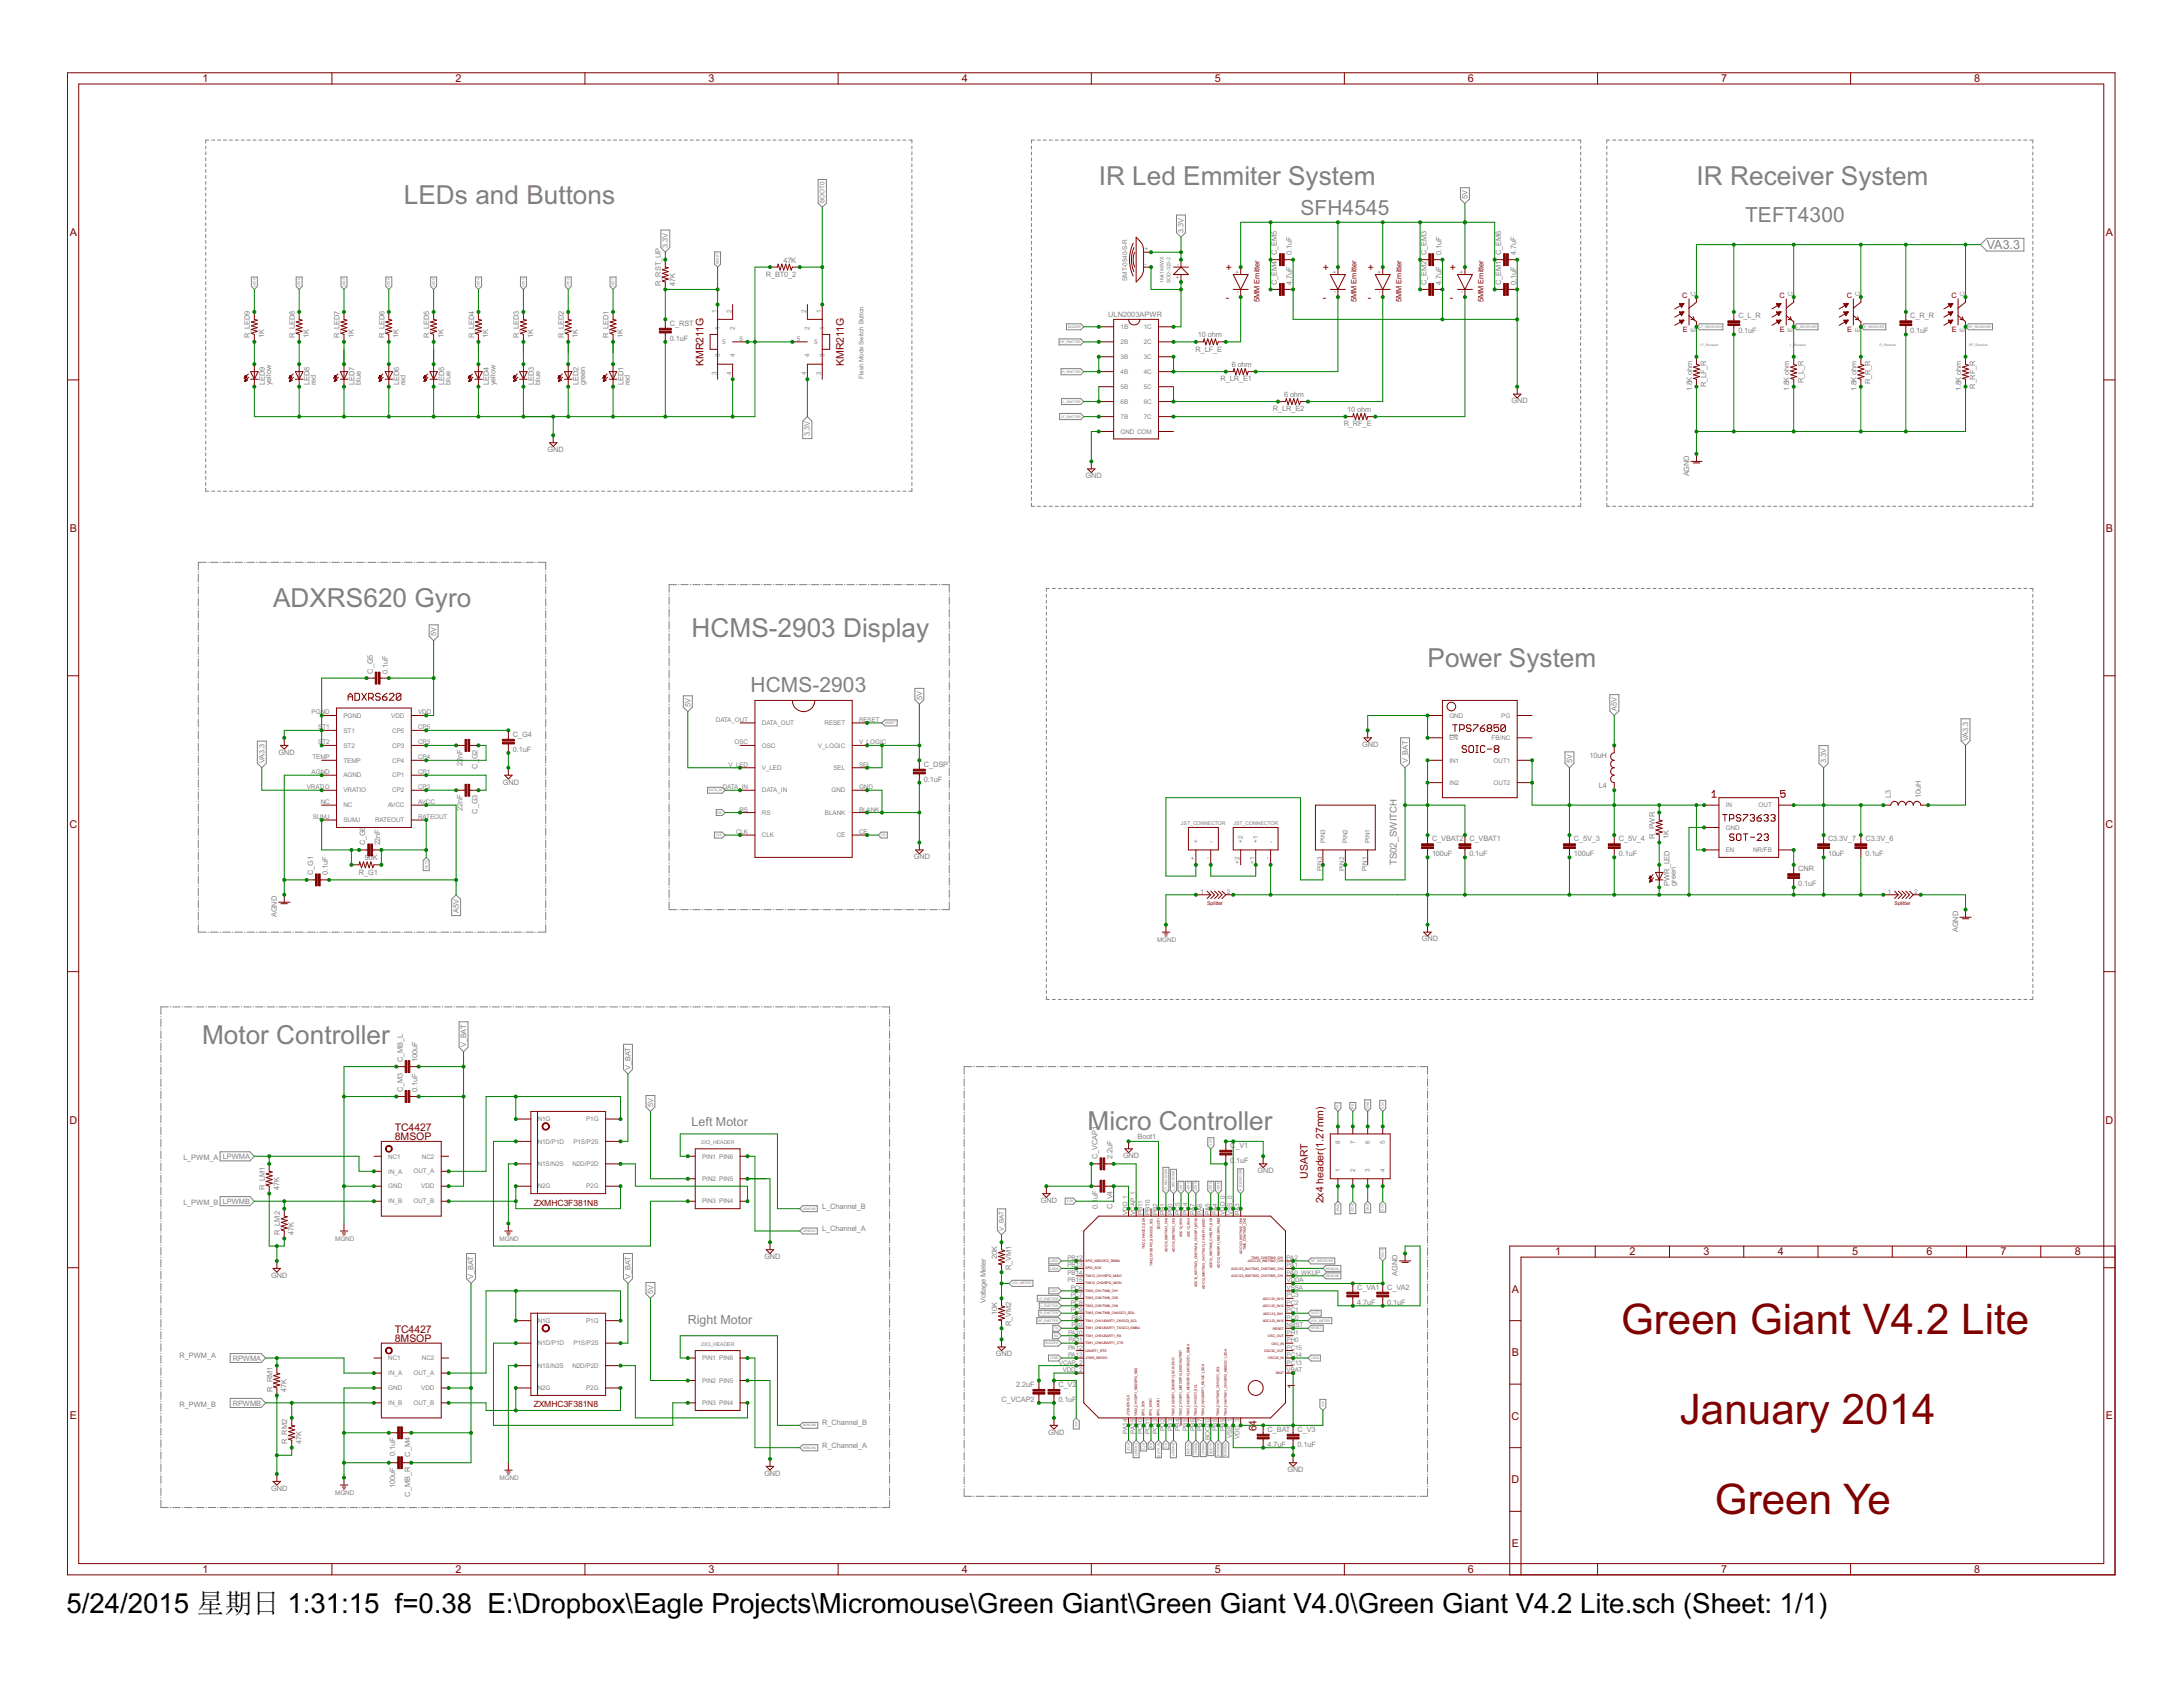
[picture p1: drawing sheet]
<svg xmlns="http://www.w3.org/2000/svg" width="279mm" height="216mm" viewBox="0 0 279 216" stroke-linecap="round" stroke-linejoin="round" font-family="sans-serif">
<defs><g id="words">
<g font-size="6" fill="#800000">
<text x="207.5" y="170.8">Green Giant V4.2 Lite</text>
<text x="215" y="182.2">January 2014</text>
<text x="219.5" y="193.7">Green Ye</text>
</g>
<text font-size="4" x="8.5" y="206.4">5/24/2015 星期日 1:31:15 f=0.38 E:\Dropbox\Eagle Projects\Micromouse\Green Giant\Green Giant V4.0\Green Giant V4.2 Lite.sch (Sheet: 1/1)</text>
<g font-size="3.7" fill="#808080">
<text x="140.6" y="23.7">IR Led Emmiter System</text>
<text x="217.1" y="23.7">IR Receiver System</text>
<text x="51.7" y="26.1">LEDs and Buttons</text>
<text x="34.9" y="77.7">ADXRS620 Gyro</text>
<text x="88.5" y="81.5">HCMS-2903 Display</text>
<text x="182.7" y="85.3">Power System</text>
<text x="25.9" y="133.6">Motor Controller</text>
<text x="139.2" y="144.6">Micro Controller</text>
</g>
<g font-size="3" fill="#808080">
<text x="166.4" y="27.5">SFH4545</text>
<text x="223.4" y="28.4">TEFT4300</text>
<text x="96.1" y="88.5">HCMS-2903</text>
</g>
<g font-size="1.8" fill="#808080">
<text x="254.3" y="31.9">VA3.3</text>
<text x="88.5" y="144.2">Left Motor</text>
<text x="88" y="169.5">Right Motor</text>
</g>
<g font-size="1.5" fill="#800000">
<text x="25.9" y="10.5">1</text>
<text x="58.3" y="10.5">2</text>
<text x="90.7" y="10.5">3</text>
<text x="123.1" y="10.5">4</text>
<text x="155.5" y="10.5">5</text>
<text x="187.9" y="10.5">6</text>
<text x="220.3" y="10.5">7</text>
<text x="252.7" y="10.5">8</text>
<text x="8.9" y="30.2">A</text>
<text x="156.9" y="34.7">+</text>
<text x="169.3" y="34.7">+</text>
<text x="175.1" y="34.7">+</text>
<text x="185.6" y="34.7">+</text>
<text x="269.5" y="30.2">A</text>
<text x="156.9" y="38.5">-</text>
<text x="169.3" y="38.5">-</text>
<text x="175.1" y="38.5">-</text>
<text x="185.6" y="38.5">-</text>
<text x="90" y="46.8" transform="rotate(-90 90 46.8)">KMR211G</text>
<text x="108" y="46.8" transform="rotate(-90 108 46.8)">KMR211G</text>
<text x="8.9" y="68">B</text>
<text x="269.5" y="68">B</text>
<text x="8.9" y="105.9">C</text>
<text x="269.5" y="105.9">C</text>
<text x="8.9" y="143.8">D</text>
<text x="269.5" y="143.8">D</text>
<text x="50.5" y="144.7">TC4427</text>
<text x="50.5" y="145.9">8MSOP</text>
<text x="167.4" y="150.9" transform="rotate(-90 167.4 150.9)">USART</text>
<text x="169.4" y="154" transform="rotate(-90 169.4 154)">2x4 header(1.27mm)</text>
<text x="199" y="160.7">1</text>
<text x="208.5" y="160.7">2</text>
<text x="218" y="160.7">3</text>
<text x="227.5" y="160.7">4</text>
<text x="237" y="160.7">5</text>
<text x="246.6" y="160.7">6</text>
<text x="256.1" y="160.7">7</text>
<text x="265.6" y="160.7">8</text>
<text x="193.5" y="165.4">A</text>
<text x="50.5" y="170.6">TC4427</text>
<text x="50.5" y="171.7">8MSOP</text>
<text x="193.5" y="173.6">B</text>
<text x="165.8" y="177.7" transform="rotate(-90 165.8 177.7)">1</text>
<text x="8.9" y="181.7">E</text>
<text x="160.8" y="183.2" transform="rotate(-90 160.8 183.2)">64</text>
<text x="193.5" y="181.7">C</text>
<text x="269.5" y="181.7">E</text>
<text x="193.5" y="189.8">D</text>
<text x="193.5" y="198">E</text>
<text x="25.9" y="201.3">1</text>
<text x="58.3" y="201.3">2</text>
<text x="90.7" y="201.3">3</text>
<text x="123.1" y="201.3">4</text>
<text x="155.5" y="201.3">5</text>
<text x="187.9" y="201.3">6</text>
<text x="220.3" y="201.3">7</text>
<text x="252.7" y="201.3">8</text>
</g>
<text font-size="1.4" fill="#808080" x="178.8" y="110.7" transform="rotate(-90 178.8 110.7)">TS02_SWITCH</text>
<g font-size="1.2" fill="#800000">
<text x="68.3" y="154.3">ZXMHC3F381N8</text>
<text x="68.3" y="180.1">ZXMHC3F381N8</text>
</g>
<g font-size="1.1" fill="#808080">
<text x="151.5" y="29.8" transform="rotate(-90 151.5 29.8)">3.3V</text>
<text x="187.8" y="25.5" transform="rotate(-90 187.8 25.5)">5V</text>
<text x="85.5" y="31.7" transform="rotate(-90 85.5 31.7)">3.3V</text>
<text x="98" y="35.4">R_BT0_2</text>
<text x="100.3" y="33.6">47K</text>
<text x="165.3" y="32.7" transform="rotate(-90 165.3 32.7)">0.1uF</text>
<text x="184.5" y="32.7" transform="rotate(-90 184.5 32.7)">0.1uF</text>
<text x="194" y="32.7" transform="rotate(-90 194 32.7)">4.7uF</text>
<text x="84.6" y="36.6" transform="rotate(-90 84.6 36.6)">R_RST_UP</text>
<text x="85.7" y="41.7">C_RST</text>
<text x="86.4" y="36.6" transform="rotate(-90 86.4 36.6)">47K</text>
<text x="141.9" y="40.6">ULN2003APWR</text>
<text x="163.4" y="36.5" transform="rotate(-90 163.4 36.5)">C_EM4 C_EM5</text>
<text x="165.3" y="36.5" transform="rotate(-90 165.3 36.5)">4.7uF</text>
<text x="182.6" y="36.5" transform="rotate(-90 182.6 36.5)">C_EM2 C_EM3</text>
<text x="184.5" y="36.5" transform="rotate(-90 184.5 36.5)">4.7uF</text>
<text x="192.1" y="36.5" transform="rotate(-90 192.1 36.5)">C_EM1 C_EM6</text>
<text x="194" y="36.5" transform="rotate(-90 194 36.5)">0.1uF</text>
<text x="222.5" y="40.7">C_L_R</text>
<text x="244.5" y="40.7">C_R_R</text>
<text x="32" y="43.3" transform="rotate(-90 32 43.3)">R_LED9</text>
<text x="33.8" y="43.3" transform="rotate(-90 33.8 43.3)">1K</text>
<text x="37.7" y="43.3" transform="rotate(-90 37.7 43.3)">R_LED8</text>
<text x="39.5" y="43.3" transform="rotate(-90 39.5 43.3)">1K</text>
<text x="43.5" y="43.3" transform="rotate(-90 43.5 43.3)">R_LED7</text>
<text x="45.3" y="43.3" transform="rotate(-90 45.3 43.3)">1K</text>
<text x="49.2" y="43.3" transform="rotate(-90 49.2 43.3)">R_LED6</text>
<text x="51" y="43.3" transform="rotate(-90 51 43.3)">1K</text>
<text x="54.9" y="43.3" transform="rotate(-90 54.9 43.3)">R_LED5</text>
<text x="56.8" y="43.3" transform="rotate(-90 56.8 43.3)">1K</text>
<text x="60.7" y="43.3" transform="rotate(-90 60.7 43.3)">R_LED4</text>
<text x="62.5" y="43.3" transform="rotate(-90 62.5 43.3)">1K</text>
<text x="66.4" y="43.3" transform="rotate(-90 66.4 43.3)">R_LED3</text>
<text x="68.2" y="43.3" transform="rotate(-90 68.2 43.3)">1K</text>
<text x="72.2" y="43.3" transform="rotate(-90 72.2 43.3)">R_LED2</text>
<text x="74" y="43.3" transform="rotate(-90 74 43.3)">1K</text>
<text x="77.9" y="43.3" transform="rotate(-90 77.9 43.3)">R_LED1</text>
<text x="79.7" y="43.3" transform="rotate(-90 79.7 43.3)">1K</text>
<text x="85.7" y="43.6">0.1uF</text>
<text x="153" y="45">R_LF_E</text>
<text x="153.3" y="43.2">10 ohm</text>
<text x="157.6" y="47">6 ohm</text>
<text x="222.5" y="42.6">0.1uF</text>
<text x="244.5" y="42.6">0.1uF</text>
<text x="33.9" y="49.3" transform="rotate(-90 33.9 49.3)">LED9</text>
<text x="34.7" y="49.3" transform="rotate(-90 34.7 49.3)">yellow</text>
<text x="39.6" y="49.3" transform="rotate(-90 39.6 49.3)">LED8</text>
<text x="40.4" y="49.3" transform="rotate(-90 40.4 49.3)">red</text>
<text x="45.4" y="49.3" transform="rotate(-90 45.4 49.3)">LED7</text>
<text x="46.2" y="49.3" transform="rotate(-90 46.2 49.3)">blue</text>
<text x="51.1" y="49.3" transform="rotate(-90 51.1 49.3)">LED6</text>
<text x="51.9" y="49.3" transform="rotate(-90 51.9 49.3)">red</text>
<text x="56.8" y="49.3" transform="rotate(-90 56.8 49.3)">LED5</text>
<text x="57.7" y="49.3" transform="rotate(-90 57.7 49.3)">blue</text>
<text x="62.6" y="49.3" transform="rotate(-90 62.6 49.3)">LED4</text>
<text x="63.4" y="49.3" transform="rotate(-90 63.4 49.3)">yellow</text>
<text x="68.3" y="49.3" transform="rotate(-90 68.3 49.3)">LED3</text>
<text x="69.1" y="49.3" transform="rotate(-90 69.1 49.3)">blue</text>
<text x="74.1" y="49.3" transform="rotate(-90 74.1 49.3)">LED2</text>
<text x="74.9" y="49.3" transform="rotate(-90 74.9 49.3)">green</text>
<text x="79.8" y="49.3" transform="rotate(-90 79.8 49.3)">LED1</text>
<text x="80.6" y="49.3" transform="rotate(-90 80.6 49.3)">red</text>
<text x="156.2" y="48.8">R_LR_E1</text>
<text x="162.9" y="52.6">R_LR_E2</text>
<text x="164.3" y="50.8">6 ohm</text>
<text x="172.4" y="52.7">10 ohm</text>
<text x="193.5" y="51.6">GND</text>
<text x="216.6" y="50.1" transform="rotate(-90 216.6 50.1)">1.8K ohm</text>
<text x="218.4" y="49.6" transform="rotate(-90 218.4 49.6)">R_LF_R</text>
<text x="229" y="50.1" transform="rotate(-90 229 50.1)">1.8K ohm</text>
<text x="230.8" y="49" transform="rotate(-90 230.8 49)">R_L_R</text>
<text x="237.6" y="50.1" transform="rotate(-90 237.6 50.1)">1.8K ohm</text>
<text x="239.4" y="49.2" transform="rotate(-90 239.4 49.2)">R_R_R</text>
<text x="251" y="50.1" transform="rotate(-90 251 50.1)">1.8K ohm</text>
<text x="252.8" y="49.8" transform="rotate(-90 252.8 49.8)">R_RF_R</text>
<text x="70.1" y="57.9">GND</text>
<text x="103.7" y="55.8" transform="rotate(-90 103.7 55.8)">3.3V</text>
<text x="172" y="54.6">R_RF_E</text>
<text x="139" y="61.2">GND</text>
<text x="216.2" y="61" transform="rotate(-90 216.2 61)">AGND</text>
<text x="55.8" y="81.4" transform="rotate(-90 55.8 81.4)">5V</text>
<text x="47.7" y="86.2" transform="rotate(-90 47.7 86.2)">C_G5</text>
<text x="49.6" y="86.2" transform="rotate(-90 49.6 86.2)">0.1uF</text>
<text x="118" y="89.6" transform="rotate(-90 118 89.6)">5V</text>
<text x="65.6" y="94.3">C_G4</text>
<text x="88.4" y="90.5" transform="rotate(-90 88.4 90.5)">5V</text>
<text x="174.3" y="95.6">GND</text>
<text x="207" y="91" transform="rotate(-90 207 91)">A5V</text>
<text x="251.9" y="94.8" transform="rotate(-90 251.9 94.8)">VA3.3</text>
<text x="33.8" y="97.7" transform="rotate(-90 33.8 97.7)">VA3.3</text>
<text x="35.7" y="96.6">GND</text>
<text x="59.2" y="98.1" transform="rotate(-90 59.2 98.1)">22</text>
<text x="59.2" y="97" transform="rotate(-90 59.2 97)">nF</text>
<text x="61.1" y="98.4" transform="rotate(-90 61.1 98.4)">C_</text>
<text x="61.1" y="97.2" transform="rotate(-90 61.1 97.2)">G2</text>
<text x="64.4" y="100.4">GND</text>
<text x="65.6" y="96.2">0.1uF</text>
<text x="118.2" y="100">0.1uF</text>
<text x="118.2" y="98.1">C_DSP</text>
<text x="180.2" y="97.7" transform="rotate(-90 180.2 97.7)">V_BAT</text>
<text x="201.2" y="97.7" transform="rotate(-90 201.2 97.7)">5V</text>
<text x="203.5" y="97">10uH</text>
<text x="204.6" y="100.8">L4</text>
<text x="233.7" y="97.7" transform="rotate(-90 233.7 97.7)">3.3V</text>
<text x="59.2" y="103.8" transform="rotate(-90 59.2 103.8)">22nF</text>
<text x="61.1" y="104.1" transform="rotate(-90 61.1 104.1)">C_G3</text>
<text x="183.3" y="107.7">C_VBAT2</text>
<text x="188.1" y="107.7">C_VBAT1</text>
<text x="201.5" y="107.7">C_5V_3</text>
<text x="207.2" y="107.7">C_5V_4</text>
<text x="211.8" y="107.3" transform="rotate(-90 211.8 107.3)">R_PWR</text>
<text x="213.6" y="107.3" transform="rotate(-90 213.6 107.3)">1K</text>
<text x="234" y="107.7">C3.3V_7</text>
<text x="238.8" y="107.7">C3.3V_6</text>
<text x="242" y="102.1" transform="rotate(-90 242 102.1)">L3</text>
<text x="245.8" y="102.1" transform="rotate(-90 245.8 102.1)">10uH</text>
<text x="40.1" y="112" transform="rotate(-90 40.1 112)">C_G1</text>
<text x="42" y="112" transform="rotate(-90 42 112)">0.1uF</text>
<text x="45.9" y="111.9">R_G1</text>
<text x="46.7" y="110.1">90K</text>
<text x="46.8" y="108.2" transform="rotate(-90 46.8 108.2)">C_G6</text>
<text x="48.7" y="108.2" transform="rotate(-90 48.7 108.2)">22nF</text>
<text x="117" y="110">GND</text>
<text x="183.3" y="109.6">100uF</text>
<text x="188.1" y="109.6">0.1uF</text>
<text x="201.5" y="109.6">100uF</text>
<text x="207.2" y="109.6">0.1uF</text>
<text x="213.7" y="113.4" transform="rotate(-90 213.7 113.4)">PWR_LED</text>
<text x="214.5" y="113.4" transform="rotate(-90 214.5 113.4)">green</text>
<text x="230.1" y="113.4">0.1uF</text>
<text x="230.1" y="111.5">CNR</text>
<text x="234" y="109.6">10uF</text>
<text x="238.8" y="109.6">0.1uF</text>
<text x="35.4" y="117.4" transform="rotate(-90 35.4 117.4)">AGND</text>
<text x="58.7" y="116.8" transform="rotate(-90 58.7 116.8)">A5V</text>
<text x="250.6" y="119.3" transform="rotate(-90 250.6 119.3)">AGND</text>
<text x="182" y="120.5">GND</text>
<text x="51.5" y="135.9" transform="rotate(-90 51.5 135.9)">C_MB_L</text>
<text x="53.5" y="135.9" transform="rotate(-90 53.5 135.9)">100uF</text>
<text x="59.7" y="134" transform="rotate(-90 59.7 134)">V_BAT</text>
<text x="80.7" y="136.9" transform="rotate(-90 80.7 136.9)">V_BAT</text>
<text x="51.5" y="139.8" transform="rotate(-90 51.5 139.8)">C_M3</text>
<text x="53.5" y="139.8" transform="rotate(-90 53.5 139.8)">0.1uF</text>
<text x="83.6" y="141.7" transform="rotate(-90 83.6 141.7)">5V</text>
<text x="23.5" y="148.5">L_PWM_A LPWMA</text>
<text x="140.5" y="148.4" transform="rotate(-90 140.5 148.4)">C_VCAP1</text>
<text x="142.4" y="148.4" transform="rotate(-90 142.4 148.4)">2.2uF</text>
<text x="143.7" y="148.2">GND</text>
<text x="145.6" y="145.8">Boot1</text>
<text x="157.5" y="148.8">0</text>
<text x="157.5" y="146.9">C</text>
<text x="158" y="148.8">.1uF</text>
<text x="158.1" y="146.9">_V1</text>
<text x="23.5" y="154.2">L_PWM_B LPWMB</text>
<text x="33.9" y="152.3" transform="rotate(-90 33.9 152.3)">R_LM1</text>
<text x="35.7" y="152.3" transform="rotate(-90 35.7 152.3)">47K</text>
<text x="105.2" y="154.7">L_Channel_B</text>
<text x="133.2" y="154">GND</text>
<text x="140.5" y="154.7" transform="rotate(-90 140.5 154.7)">0.1</text>
<text x="140.5" y="153.5" transform="rotate(-90 140.5 153.5)">uF</text>
<text x="142.4" y="154.7" transform="rotate(-90 142.4 154.7)">C_</text>
<text x="142.4" y="153.5" transform="rotate(-90 142.4 153.5)">V4</text>
<text x="160.9" y="150.1">GND</text>
<text x="35.8" y="158" transform="rotate(-90 35.8 158)">R_LM2</text>
<text x="37.6" y="158" transform="rotate(-90 37.6 158)">47K</text>
<text x="97.8" y="161.1">GND</text>
<text x="105.2" y="157.5">L_Channel_A</text>
<text x="127.6" y="161.1" transform="rotate(-90 127.6 161.1)">20K</text>
<text x="34.7" y="163.5">GND</text>
<text x="60.6" y="163.7" transform="rotate(-90 60.6 163.7)">V_BAT</text>
<text x="80.7" y="163.7" transform="rotate(-90 80.7 163.7)">V_BAT</text>
<text x="83.6" y="165.6" transform="rotate(-90 83.6 165.6)">5V</text>
<text x="126.2" y="166.7" transform="rotate(-90 126.2 166.7)">Voltage Meter</text>
<text x="129.4" y="162.6" transform="rotate(-90 129.4 162.6)">R_VM1</text>
<text x="173.7" y="167">4.7uF</text>
<text x="173.7" y="165.1">C_VA1</text>
<text x="177.5" y="167">0.1uF</text>
<text x="177.5" y="165.1">C_VA2</text>
<text x="178.9" y="163.3" transform="rotate(-90 178.9 163.3)">AGND</text>
<text x="23" y="173.8">R_PWM_A</text>
<text x="127.5" y="173.6">GND</text>
<text x="127.6" y="168.3" transform="rotate(-90 127.6 168.3)">10K</text>
<text x="129.4" y="169.7" transform="rotate(-90 129.4 169.7)">R_VM2</text>
<text x="29.8" y="179.9">RPWMB</text>
<text x="29.8" y="174.1">RPWMA</text>
<text x="34.9" y="178.1" transform="rotate(-90 34.9 178.1)">R_RM1</text>
<text x="36.7" y="178.1" transform="rotate(-90 36.7 178.1)">47K</text>
<text x="128.2" y="179.4">C_VCAP2</text>
<text x="130.1" y="177.5">2.2uF</text>
<text x="135.5" y="179.4">0.1uF</text>
<text x="135.5" y="177.5">C_V2</text>
<text x="23" y="180">R_PWM_B</text>
<text x="36.8" y="184.8" transform="rotate(-90 36.8 184.8)">R_RM2</text>
<text x="38.6" y="184.8" transform="rotate(-90 38.6 184.8)">47K</text>
<text x="105.2" y="182.4">R_Channel_B</text>
<text x="105.2" y="185.3">R_Channel_A</text>
<text x="134.2" y="183.6">GND</text>
<text x="162.2" y="185.1">4.7uF</text>
<text x="162.2" y="183.2">C_BAT</text>
<text x="166.1" y="185.1">0.1uF</text>
<text x="166.1" y="183.2">C_V3</text>
<text x="34.7" y="190.8">GND</text>
<text x="50.6" y="190.4" transform="rotate(-90 50.6 190.4)">100uF</text>
<text x="50.6" y="186.3" transform="rotate(-90 50.6 186.3)">0.1uF</text>
<text x="52.5" y="191.5" transform="rotate(-90 52.5 191.5)">C_MB_R</text>
<text x="52.5" y="186.4" transform="rotate(-90 52.5 186.4)">C_M4</text>
<text x="97.8" y="188.9">GND</text>
<text x="164.8" y="188.4">GND</text>
</g>
<g font-size="1.1" fill="#800000">
<text x="161.2" y="38.6" transform="rotate(-90 161.2 38.6)">5MM Emitter</text>
<text x="173.6" y="38.6" transform="rotate(-90 173.6 38.6)">5MM Emitter</text>
<text x="179.4" y="38.6" transform="rotate(-90 179.4 38.6)">5MM Emitter</text>
<text x="189.9" y="38.6" transform="rotate(-90 189.9 38.6)">5MM Emitter</text>
<text x="215.3" y="38.1">C</text>
<text x="227.8" y="38.1">C</text>
<text x="236.4" y="38.1">C</text>
<text x="249.7" y="38.1">C</text>
<text x="215.4" y="42.5">E</text>
<text x="227.8" y="42.5">E</text>
<text x="236.4" y="42.5">E</text>
<text x="249.8" y="42.5">E</text>
</g>
<g font-size=".9" fill="#808080">
<text x="105.5" y="26" transform="rotate(-90 105.5 26)">BOOT0</text>
<text x="144.3" y="35.9" transform="rotate(-90 144.3 35.9)">SMT-0540-S-R</text>
<text x="146.5" y="32.1">+</text>
<text x="146.5" y="34">-</text>
<text x="151" y="35.7" transform="rotate(-90 151 35.7)">+</text>
<text x="151" y="34" transform="rotate(-90 151 34)">-</text>
<text x="158.7" y="35" transform="rotate(-90 158.7 35)">+</text>
<text x="171.1" y="35" transform="rotate(-90 171.1 35)">+</text>
<text x="176.8" y="35" transform="rotate(-90 176.8 35)">+</text>
<text x="187.4" y="35" transform="rotate(-90 187.4 35)">+</text>
<text x="91.7" y="40" transform="rotate(-90 91.7 40)">1</text>
<text x="93.6" y="40" transform="rotate(-90 93.6 40)">2</text>
<text x="103.2" y="40" transform="rotate(-90 103.2 40)">2</text>
<text x="105.1" y="40" transform="rotate(-90 105.1 40)">1</text>
<text x="158.7" y="37.5" transform="rotate(-90 158.7 37.5)">-</text>
<text x="171.1" y="37.5" transform="rotate(-90 171.1 37.5)">-</text>
<text x="176.8" y="37.5" transform="rotate(-90 176.8 37.5)">-</text>
<text x="187.4" y="37.5" transform="rotate(-90 187.4 37.5)">-</text>
<text x="217" y="37.9" transform="rotate(-90 217 37.9)">C</text>
<text x="229.4" y="37.9" transform="rotate(-90 229.4 37.9)">C</text>
<text x="238" y="37.9" transform="rotate(-90 238 37.9)">C</text>
<text x="251.4" y="37.9" transform="rotate(-90 251.4 37.9)">C</text>
<text x="91.7" y="47.9" transform="rotate(-90 91.7 47.9)">3</text>
<text x="92.1" y="42.2" transform="rotate(-90 92.1 42.2)">1</text>
<text x="92.1" y="45.7" transform="rotate(-90 92.1 45.7)">3</text>
<text x="92.4" y="44">5</text>
<text x="93.6" y="47.9" transform="rotate(-90 93.6 47.9)">4</text>
<text x="94" y="42.2" transform="rotate(-90 94 42.2)">2</text>
<text x="94" y="45.7" transform="rotate(-90 94 45.7)">4</text>
<text x="94.6" y="43.6">5</text>
<text x="102" y="43.6">5</text>
<text x="103.2" y="47.9" transform="rotate(-90 103.2 47.9)">4</text>
<text x="103.6" y="45.7" transform="rotate(-90 103.6 45.7)">4</text>
<text x="103.6" y="42.2" transform="rotate(-90 103.6 42.2)">2</text>
<text x="104.2" y="44">5</text>
<text x="105.1" y="47.9" transform="rotate(-90 105.1 47.9)">3</text>
<text x="105.5" y="45.7" transform="rotate(-90 105.5 45.7)">3</text>
<text x="105.5" y="42.2" transform="rotate(-90 105.5 42.2)">1</text>
<text x="143.4" y="42.1">1B</text>
<text x="143.4" y="44">2B</text>
<text x="143.4" y="45.9">3B</text>
<text x="143.4" y="47.9">4B</text>
<text x="146.4" y="42.1">1C</text>
<text x="146.4" y="44">2C</text>
<text x="146.4" y="45.9">3C</text>
<text x="146.4" y="47.9">4C</text>
<text x="217" y="42.5" transform="rotate(-90 217 42.5)">E</text>
<text x="229.4" y="42.5" transform="rotate(-90 229.4 42.5)">E</text>
<text x="238" y="42.5" transform="rotate(-90 238 42.5)">E</text>
<text x="251.4" y="42.5" transform="rotate(-90 251.4 42.5)">E</text>
<text x="110.5" y="48.5" transform="rotate(-90 110.5 48.5)">Flash Mode Switch Button</text>
<text x="143.4" y="49.8">5B</text>
<text x="143.4" y="51.7">6B</text>
<text x="143.4" y="53.6">7B</text>
<text x="146.4" y="49.8">5C</text>
<text x="146.4" y="51.7">6C</text>
<text x="146.4" y="53.6">7C</text>
<text x="143.4" y="55.5">GND COM</text>
<text x="39.9" y="91.4">PGND</text>
<text x="40.7" y="93.3">ST1</text>
<text x="40.7" y="95.3">ST2</text>
<text x="44" y="93.8">ST1</text>
<text x="44" y="95.7">ST2</text>
<text x="44" y="91.8">PGND</text>
<text x="50.1" y="91.8">VDD</text>
<text x="50.2" y="95.7">CP3</text>
<text x="50.2" y="93.8">CP5</text>
<text x="53.5" y="95.3">CP3</text>
<text x="53.5" y="93.3">CP5</text>
<text x="53.5" y="91.4">VDD</text>
<text x="91.6" y="92.4">DATA_OUT</text>
<text x="94" y="95.3">OSC</text>
<text x="97.5" y="92.8">DATA_OUT</text>
<text x="97.5" y="95.7">OSC</text>
<text x="104.7" y="95.7">V_LOGIC</text>
<text x="105.5" y="92.8">RESET</text>
<text x="109.9" y="95.3">V_LOGIC</text>
<text x="109.9" y="92.4">RESET</text>
<text x="185.5" y="91.8">GND</text>
<text x="185.5" y="94.7">EN</text>
<text x="190.9" y="94.7">FB/NC</text>
<text x="192.1" y="91.8">PG</text>
<text x="39.3" y="101">VRATIO</text>
<text x="39.9" y="99.1">AGND</text>
<text x="40" y="97.2">TEMP</text>
<text x="44" y="97.6">TEMP</text>
<text x="44" y="99.5">AGND</text>
<text x="44" y="101.4">VRATIO</text>
<text x="50.2" y="101.4">CP2</text>
<text x="50.2" y="99.5">CP1</text>
<text x="50.2" y="97.6">CP4</text>
<text x="53.5" y="101">CP2</text>
<text x="53.5" y="99.1">CP1</text>
<text x="53.5" y="97.2">CP4</text>
<text x="92.5" y="101">DATA_IN</text>
<text x="93.2" y="98.1">V_LED</text>
<text x="97.5" y="98.5">V_LED</text>
<text x="97.5" y="101.4">DATA_IN</text>
<text x="106.4" y="101.4">GND</text>
<text x="106.7" y="98.5">SEL</text>
<text x="109.9" y="101">GND</text>
<text x="109.9" y="98.1">SEL</text>
<text x="185.5" y="97.6">IN1</text>
<text x="185.5" y="100.5">IN2</text>
<text x="191.2" y="100.5">OUT2</text>
<text x="191.2" y="97.6">OUT1</text>
<text x="40" y="104.8">SUMJ</text>
<text x="41.1" y="102.9">NC</text>
<text x="44" y="103.3">NC</text>
<text x="44" y="105.2">SUMJ</text>
<text x="48" y="105.2">RATEOUT</text>
<text x="49.6" y="103.3">AVCC</text>
<text x="53.5" y="104.8">RATEOUT</text>
<text x="53.5" y="102.9">AVCC</text>
<text x="94.2" y="106.7">CLK</text>
<text x="94.7" y="103.9">RS</text>
<text x="97.5" y="104.3">RS</text>
<text x="97.5" y="107.2">CLK</text>
<text x="105.6" y="104.3">BLANK</text>
<text x="107.1" y="107.1">CE</text>
<text x="109.9" y="106.7">CE</text>
<text x="109.9" y="103.9">BLANK</text>
<text x="153.3" y="107.9" transform="rotate(-90 153.3 107.9)">+</text>
<text x="155.3" y="107.9" transform="rotate(-90 155.3 107.9)">-</text>
<text x="159.1" y="107.9" transform="rotate(-90 159.1 107.9)">+2</text>
<text x="161" y="107.9" transform="rotate(-90 161 107.9)">+1</text>
<text x="169.6" y="107.9" transform="rotate(-90 169.6 107.9)">PIN3</text>
<text x="172.5" y="107.9" transform="rotate(-90 172.5 107.9)">PIN2</text>
<text x="175.3" y="107.9" transform="rotate(-90 175.3 107.9)">PIN1</text>
<text x="220.9" y="106.2">GND</text>
<text x="220.9" y="103.3">IN</text>
<text x="225.1" y="103.3">OUT</text>
<text x="152.9" y="110.1" transform="rotate(-90 152.9 110.1)">+</text>
<text x="158.7" y="110.6" transform="rotate(-90 158.7 110.6)">+2</text>
<text x="160.6" y="110.6" transform="rotate(-90 160.6 110.6)">+1</text>
<text x="162.5" y="109.9" transform="rotate(-90 162.5 109.9)">-</text>
<text x="169.2" y="111.4" transform="rotate(-90 169.2 111.4)">PIN3</text>
<text x="172.1" y="111.4" transform="rotate(-90 172.1 111.4)">PIN2</text>
<text x="174.9" y="111.4" transform="rotate(-90 174.9 111.4)">PIN1</text>
<text x="220.9" y="109.1">EN</text>
<text x="224.4" y="109.1">NR/FB</text>
<text x="153.6" y="114.4">1</text>
<text x="157" y="114.4">2</text>
<text x="241.6" y="114.4">1</text>
<text x="245" y="114.4">2</text>
<text x="148.1" y="120.6">MGND</text>
<text x="68.8" y="143.5">N1G</text>
<text x="75" y="143.5">P1G</text>
<text x="49.7" y="148.3">NC1</text>
<text x="54" y="148.3">NC2</text>
<text x="68.8" y="149.2">N1S/N2S</text>
<text x="68.8" y="146.4">N1D/P1D</text>
<text x="73.3" y="149.2">N2D/P2D</text>
<text x="73.4" y="146.4">P1S/P2S</text>
<text x="89.9" y="148.3">PIN1 PIN6</text>
<text x="171.5" y="146.4" transform="rotate(-90 171.5 146.4)">8</text>
<text x="171.5" y="150" transform="rotate(-90 171.5 150)">1</text>
<text x="173.4" y="146.4" transform="rotate(-90 173.4 146.4)">7</text>
<text x="173.4" y="150" transform="rotate(-90 173.4 150)">2</text>
<text x="175.3" y="146.4" transform="rotate(-90 175.3 146.4)">6</text>
<text x="175.3" y="150" transform="rotate(-90 175.3 150)">3</text>
<text x="177.3" y="146.4" transform="rotate(-90 177.3 146.4)">5</text>
<text x="177.3" y="150" transform="rotate(-90 177.3 150)">4</text>
<text x="49.7" y="150.2">IN_A</text>
<text x="49.7" y="152.1">GND</text>
<text x="49.7" y="154">IN_B</text>
<text x="52.9" y="154">OUT_B</text>
<text x="52.9" y="150.2">OUT_A</text>
<text x="53.9" y="152.1">VDD</text>
<text x="68.8" y="152.1">N2G</text>
<text x="75" y="152.1">P2G</text>
<text x="89.9" y="151.1">PIN2 PIN5</text>
<text x="89.9" y="154">PIN3 PIN4</text>
<text x="144.3" y="155.5" transform="rotate(-90 144.3 155.5)">VDD_1</text>
<text x="145.3" y="155.5" transform="rotate(-90 145.3 155.5)">VCAP_1</text>
<text x="146.2" y="155.5" transform="rotate(-90 146.2 155.5)">PB11</text>
<text x="147.2" y="155.5" transform="rotate(-90 147.2 155.5)">PB10</text>
<text x="148.1" y="155.5" transform="rotate(-90 148.1 155.5)">PB2</text>
<text x="149.1" y="155.5" transform="rotate(-90 149.1 155.5)">PB1</text>
<text x="150.1" y="155.5" transform="rotate(-90 150.1 155.5)">PB0</text>
<text x="151" y="155.5" transform="rotate(-90 151 155.5)">PC5</text>
<text x="152" y="155.5" transform="rotate(-90 152 155.5)">PC4</text>
<text x="152.9" y="155.5" transform="rotate(-90 152.9 155.5)">PA7</text>
<text x="153.9" y="155.5" transform="rotate(-90 153.9 155.5)">PA6</text>
<text x="154.8" y="155.5" transform="rotate(-90 154.8 155.5)">PA5</text>
<text x="155.8" y="155.5" transform="rotate(-90 155.8 155.5)">PA4</text>
<text x="156.8" y="155.5" transform="rotate(-90 156.8 155.5)">VDD_0</text>
<text x="157.7" y="155.5" transform="rotate(-90 157.7 155.5)">VSS_0</text>
<text x="158.7" y="155.5" transform="rotate(-90 158.7 155.5)">PA3</text>
<text x="42.9" y="158.8">MGND</text>
<text x="63.9" y="158.8">MGND</text>
<text x="128.5" y="157.5" transform="rotate(-90 128.5 157.5)">V_BAT</text>
<text x="136.6" y="161.2">PB12</text>
<text x="164.7" y="161.2">PA2</text>
<text x="136.6" y="162.2">PB13</text>
<text x="136.6" y="163.2">PB14</text>
<text x="136.6" y="164.1">PB15</text>
<text x="137" y="165.1">PC6</text>
<text x="137" y="166">PC7</text>
<text x="137" y="167">PC8</text>
<text x="137" y="167.9">PC9</text>
<text x="164.7" y="167.9">PC1</text>
<text x="164.7" y="167">PC2</text>
<text x="164.7" y="166">PC3</text>
<text x="164.7" y="165.1">VSSA</text>
<text x="164.7" y="164.1">VDDA</text>
<text x="164.7" y="163.2">PA0_WKUP</text>
<text x="164.7" y="162.2">PA1</text>
<text x="68.8" y="172.2">N1D/P1D</text>
<text x="68.8" y="169.3">N1G</text>
<text x="73.4" y="172.2">P1S/P2S</text>
<text x="75" y="169.3">P1G</text>
<text x="136.7" y="170.8">PA10</text>
<text x="136.7" y="172.7">PA12</text>
<text x="136.7" y="173.7">PA13</text>
<text x="136.8" y="171.8">PA11</text>
<text x="137.1" y="168.9">PA8</text>
<text x="137.1" y="169.8">PA9</text>
<text x="164.7" y="173.7">PC14</text>
<text x="164.7" y="172.7">PC15</text>
<text x="164.7" y="171.8">PH0</text>
<text x="164.7" y="170.8">PH1</text>
<text x="164.7" y="169.8">NRST</text>
<text x="164.7" y="168.9">PC0</text>
<text x="49.7" y="174.1">NC1</text>
<text x="49.7" y="176">IN_A</text>
<text x="49.7" y="177.9">GND</text>
<text x="49.7" y="179.8">IN_B</text>
<text x="52.9" y="179.8">OUT_B</text>
<text x="52.9" y="176">OUT_A</text>
<text x="53.9" y="177.9">VDD</text>
<text x="54" y="174.1">NC2</text>
<text x="68.8" y="177.9">N2G</text>
<text x="68.8" y="175">N1S/N2S</text>
<text x="73.3" y="175">N2D/P2D</text>
<text x="75" y="177.9">P2G</text>
<text x="89.9" y="174.1">PIN1 PIN6</text>
<text x="89.9" y="177">PIN2 PIN5</text>
<text x="89.9" y="179.8">PIN3 PIN4</text>
<text x="135.5" y="174.6">VCAP_2</text>
<text x="136" y="175.6">VDD_2</text>
<text x="164.7" y="175.6">VBAT</text>
<text x="164.7" y="174.6">PC13</text>
<text x="144.3" y="183.5" transform="rotate(-90 144.3 183.5)">PA14</text>
<text x="145.3" y="183.5" transform="rotate(-90 145.3 183.5)">PA15</text>
<text x="146.2" y="183.6" transform="rotate(-90 146.2 183.6)">PC10</text>
<text x="147.2" y="183.5" transform="rotate(-90 147.2 183.5)">PC11</text>
<text x="148.1" y="183.6" transform="rotate(-90 148.1 183.6)">PC12</text>
<text x="149.1" y="183.1" transform="rotate(-90 149.1 183.1)">PD2</text>
<text x="150.1" y="183.1" transform="rotate(-90 150.1 183.1)">PB3</text>
<text x="151" y="183.1" transform="rotate(-90 151 183.1)">PB4</text>
<text x="152" y="183.1" transform="rotate(-90 152 183.1)">PB5</text>
<text x="152.9" y="183.1" transform="rotate(-90 152.9 183.1)">PB6</text>
<text x="153.9" y="183.1" transform="rotate(-90 153.9 183.1)">PB7</text>
<text x="154.8" y="184.3" transform="rotate(-90 154.8 184.3)">BOOT0</text>
<text x="155.8" y="183.1" transform="rotate(-90 155.8 183.1)">PB8</text>
<text x="156.8" y="183.1" transform="rotate(-90 156.8 183.1)">PB9</text>
<text x="157.7" y="184.1" transform="rotate(-90 157.7 184.1)">VSS_1</text>
<text x="158.7" y="184.2" transform="rotate(-90 158.7 184.2)">VDD_3</text>
<text x="42.9" y="191.3">MGND</text>
<text x="63.9" y="189.4">MGND</text>
</g>
<g font-size=".7" fill="#808080">
<text x="148.9" y="36.2" transform="rotate(-90 148.9 36.2)">1N4148WX</text>
<text x="149.8" y="36.2" transform="rotate(-90 149.8 36.2)">SOD-323-2</text>
<text x="151.1" y="105.5">JST_CONNECTOR</text>
<text x="157.9" y="105.5">JST_CONNECTOR</text>
<text x="89.7" y="146.5">2X3_HEADER</text>
<text x="89.7" y="172.3">2X3_HEADER</text>
</g>
<g font-size=".7" fill="#800000">
<text x="154.5" y="115.8">Splitter</text>
<text x="242.5" y="115.8">Splitter</text>
</g>
<g font-size=".5" fill="#808080">
<text x="92" y="33.8" transform="rotate(-90 92 33.8)">RESET</text>
<text x="32.7" y="36.7" transform="rotate(-90 32.7 36.7)">LED9</text>
<text x="38.4" y="36.7" transform="rotate(-90 38.4 36.7)">LED8</text>
<text x="44.2" y="36.7" transform="rotate(-90 44.2 36.7)">LED7</text>
<text x="49.9" y="36.7" transform="rotate(-90 49.9 36.7)">LED6</text>
<text x="55.7" y="36.7" transform="rotate(-90 55.7 36.7)">LED5</text>
<text x="61.4" y="36.7" transform="rotate(-90 61.4 36.7)">LED4</text>
<text x="67.1" y="36.7" transform="rotate(-90 67.1 36.7)">LED3</text>
<text x="72.9" y="36.7" transform="rotate(-90 72.9 36.7)">LED2</text>
<text x="78.6" y="36.7" transform="rotate(-90 78.6 36.7)">LED1</text>
<text x="136.7" y="42">BUZZER</text>
<text x="217.5" y="42">LF_RECEIVER</text>
<text x="230" y="42">L_RECEIVER</text>
<text x="238.6" y="42">R_RECEIVER</text>
<text x="251.9" y="42">RF_RECEIVER</text>
<text x="135.7" y="43.9">RF_EMITTER</text>
<text x="136" y="47.7">R_EMITTER</text>
<text x="217.6" y="44.2">LF_Receiver</text>
<text x="229.1" y="44.2">L_Receiver</text>
<text x="240.6" y="44.2">R_Receiver</text>
<text x="252" y="44.2">RF_Receiver</text>
<text x="135.8" y="53.5">LF_EMITTER</text>
<text x="136.1" y="51.5">L_EMITTER</text>
<text x="113.3" y="92.7">RESET</text>
<text x="90.7" y="101.3">DATA_IN</text>
<text x="91.6" y="107">CLK</text>
<text x="91.9" y="104.1">RS</text>
<text x="112.8" y="107">CE</text>
<text x="54.7" y="111.2" transform="rotate(-90 54.7 111.2)">OUTZ</text>
<text x="171.4" y="141.9" transform="rotate(-90 171.4 141.9)">TX</text>
<text x="173.3" y="141.9" transform="rotate(-90 173.3 141.9)">RX</text>
<text x="175.2" y="141.9" transform="rotate(-90 175.2 141.9)">GND</text>
<text x="177.1" y="141.9" transform="rotate(-90 177.1 141.9)">3.3V</text>
<text x="155.1" y="146.6" transform="rotate(-90 155.1 146.6)">3.3V</text>
<text x="102.8" y="154.8">LENCHB</text>
<text x="136.5" y="153.9">3.3V</text>
<text x="149.4" y="152.4" transform="rotate(-90 149.4 152.4)">LF_RECEIVER</text>
<text x="150.3" y="152.4" transform="rotate(-90 150.3 152.4)">L_RECEIVER</text>
<text x="151.3" y="152.4" transform="rotate(-90 151.3 152.4)">LED1</text>
<text x="152.2" y="152.4" transform="rotate(-90 152.2 152.4)">LED2</text>
<text x="153.2" y="152.4" transform="rotate(-90 153.2 152.4)">LED3</text>
<text x="155.1" y="152.4" transform="rotate(-90 155.1 152.4)">LED4</text>
<text x="156.1" y="152.4" transform="rotate(-90 156.1 152.4)">LED6</text>
<text x="158.9" y="152.4" transform="rotate(-90 158.9 152.4)">R_RECEIVER</text>
<text x="171.4" y="155.2" transform="rotate(-90 171.4 155.2)">JTMS</text>
<text x="173.3" y="155.1" transform="rotate(-90 173.3 155.1)">JTCK</text>
<text x="175.2" y="155" transform="rotate(-90 175.2 155)">GND</text>
<text x="177.1" y="155" transform="rotate(-90 177.1 155)">3.3V</text>
<text x="102.8" y="157.7">LENCHA</text>
<text x="134.4" y="161.5">LED5</text>
<text x="167.8" y="161.5">RF_RECEIVER</text>
<text x="177.1" y="161" transform="rotate(-90 177.1 161)">VA3.3</text>
<text x="129.5" y="164.4">VOL_METER</text>
<text x="132.9" y="166.3">LF_EMITTER</text>
<text x="133.2" y="167.3">L_EMITTER</text>
<text x="134.4" y="165.4">LED7</text>
<text x="134.4" y="162.5">LED9</text>
<text x="169.7" y="163.4">RENCHB</text>
<text x="169.7" y="162.5">RENCHA</text>
<text x="132.9" y="169.2">RF_EMITTER</text>
<text x="133.1" y="168.2">R_EMITTER</text>
<text x="133.8" y="172">BUZZER</text>
<text x="134.4" y="174">JTMS</text>
<text x="134.9" y="171.1">RX</text>
<text x="134.9" y="170.1">TX</text>
<text x="167.8" y="170.1">RESET</text>
<text x="167.8" y="169.2">VOL_METER</text>
<text x="167.8" y="168.2">OUTZ</text>
<text x="167.8" y="173.9">LED8</text>
<text x="102.8" y="182.6">RENCHB</text>
<text x="102.8" y="185.4">RENCHA</text>
<text x="137.9" y="182.7" transform="rotate(-90 137.9 182.7)">3.3V</text>
<text x="144.6" y="185.7" transform="rotate(-90 144.6 185.7)">JTCK</text>
<text x="146.5" y="185.5" transform="rotate(-90 146.5 185.5)">CLK</text>
<text x="147.5" y="185.3" transform="rotate(-90 147.5 185.3)">RS</text>
<text x="149.4" y="185.3" transform="rotate(-90 149.4 185.3)">CE</text>
<text x="169.5" y="180.1" transform="rotate(-90 169.5 180.1)">3.3V</text>
<text x="145.6" y="186.3" transform="rotate(-90 145.6 186.3)">LENCHA</text>
<text x="148.4" y="186.4" transform="rotate(-90 148.4 186.4)">DATA_IN</text>
<text x="150.3" y="186.3" transform="rotate(-90 150.3 186.3)">LENCHB</text>
<text x="152.3" y="186.1" transform="rotate(-90 152.3 186.1)">BOOT0</text>
<text x="153.2" y="186.2" transform="rotate(-90 153.2 186.2)">LPWMB</text>
<text x="154.2" y="186.2" transform="rotate(-90 154.2 186.2)">LPWMA</text>
<text x="155.1" y="186.1" transform="rotate(-90 155.1 186.1)">BOOT0</text>
<text x="156.1" y="186.3" transform="rotate(-90 156.1 186.3)">RPWMB</text>
<text x="157" y="186.3" transform="rotate(-90 157 186.3)">RPWMA</text>
</g>
<g font-size=".5" fill="#800000">
<text x="139" y="161.5">SPI2_NSS/I2C2_SMBA</text>
<text x="146.5" y="159.9" transform="rotate(-90 146.5 159.9)">TM2_CH4/I2C2_SDA</text>
<text x="148.5" y="157.3" transform="rotate(-90 148.5 157.3)">BOOT1</text>
<text x="149.4" y="160.2" transform="rotate(-90 149.4 160.2)">ADC12_IN9/TIM3_CH4</text>
<text x="150.4" y="160.2" transform="rotate(-90 150.4 160.2)">ADC12_IN8/TIM3_CH3</text>
<text x="151.3" y="158.3" transform="rotate(-90 151.3 158.3)">ADC12_IN15</text>
<text x="152.3" y="158.3" transform="rotate(-90 152.3 158.3)">ADC12_IN14</text>
<text x="159" y="160.4" transform="rotate(-90 159 160.4)">ADC123_IN3/TIM2_CH4</text>
<text x="159.5" y="160" transform="rotate(-90 159.5 160)">TIM5_CH4/TIM9_CH2</text>
<text x="159.7" y="161.6">ADC123_IN2/TIM2_CH3</text>
<text x="160.1" y="161.1">TIM5_CH3/TIM9_CH1</text>
<text x="139" y="162.5">SPI2_SCK</text>
<text x="139" y="163.4">TIM12_CH1/SPI2_MISO</text>
<text x="139" y="164.4">TIM12_CH2/SPI2_MOSI</text>
<text x="139" y="165.3">TIM3_CH1/TIM8_CH1</text>
<text x="139" y="166.3">TIM3_CH2/TIM8_CH2</text>
<text x="139" y="167.2">TIM3_CH3/TIM8_CH3</text>
<text x="147.5" y="162.1" transform="rotate(-90 147.5 162.1)">TIM2_CH3/SPI2_SCK/I2C2_SCL</text>
<text x="153.2" y="164.7" transform="rotate(-90 153.2 164.7)">ADC12_IN7/TIM3_CH2/TIM14_CH1/SPI_MOSI</text>
<text x="154.2" y="165" transform="rotate(-90 154.2 165)">ADC12_IN6/TIM3_CH1/TIM13_CH1/SPI1_MISO</text>
<text x="155.1" y="162.3" transform="rotate(-90 155.1 162.3)">ADC12_IN5/TIM2_CH1/SPI1_SCK</text>
<text x="156.1" y="162.3" transform="rotate(-90 156.1 162.3)">ADC12_IN4/SPI1_NSS/SPI3_NSS</text>
<text x="157.6" y="163.5">ADC123_IN0/TIM2_CH1/TIM5_CH1</text>
<text x="157.6" y="162.5">ADC123_IN1/TIM2_CH2/TIM5_CH2</text>
<text x="161.6" y="167.3">ADC123_IN12</text>
<text x="161.6" y="166.3">ADC123_IN13</text>
<text x="139" y="168.2">TIM3_CH4/TIM8_CH4/I2C3_SDA</text>
<text x="139" y="169.1">TIM1_CH1/USART1_CK/I2C3_SCL</text>
<text x="139" y="170.1">TIM1_CH2/USART1_TX/I2C3_SMBA</text>
<text x="139" y="171.1">TIM1_CH3/USART1_RX</text>
<text x="139" y="172">TIM1_CH4/USART1_CTS</text>
<text x="139" y="173">USART1_RTS</text>
<text x="139" y="173.9">JTMS_SWDIO</text>
<text x="161.6" y="169.2">ADC123_IN10</text>
<text x="161.7" y="168.2">ADC123_IN11</text>
<text x="161.8" y="173">OSC32_OUT</text>
<text x="162.3" y="174">OSC32_IN</text>
<text x="162.3" y="171.1">OSC_OUT</text>
<text x="162.8" y="172.1">OSC_IN</text>
<text x="162.9" y="170.2">RESET</text>
<text x="163.2" y="175.9">VBAT</text>
<text x="144.6" y="181.2" transform="rotate(-90 144.6 181.2)">JTCK-SWCLK</text>
<text x="145.5" y="181.2" transform="rotate(-90 145.5 181.2)">TIM2_CH1/SPI1_NSS/SPI3_NSS</text>
<text x="146.5" y="181.2" transform="rotate(-90 146.5 181.2)">SPI3_SCK</text>
<text x="147.4" y="181.2" transform="rotate(-90 147.4 181.2)">SPI3_MISO</text>
<text x="148.4" y="181.2" transform="rotate(-90 148.4 181.2)">SPI3_MOSI</text>
<text x="150.3" y="181.2" transform="rotate(-90 150.3 181.2)">TIM2_CH2/SPI1_SCK/SPI3_SCK/JTDO</text>
<text x="151.3" y="181.2" transform="rotate(-90 151.3 181.2)">TIM3_CH1/SPI1_MISO/SPI3_MISO/NJTRST</text>
<text x="152.2" y="181.2" transform="rotate(-90 152.2 181.2)">TIM3_CH2/SPI1_MOSI/SPI3_MOSI/I2C1_SMBA</text>
<text x="153.2" y="181.2" transform="rotate(-90 153.2 181.2)">TIM4_CH1/I2C1_SCL</text>
<text x="154.1" y="181.2" transform="rotate(-90 154.1 181.2)">TIM4_CH2/USART1_RX/I2C1_SDA</text>
<text x="156" y="181.2" transform="rotate(-90 156 181.2)">TIM4_CH3/TIM10_CH1/I2C1_SCL</text>
<text x="157" y="181.2" transform="rotate(-90 157 181.2)">TIM4_CH4/TIM11_CH1/SPI2_NSS/I2C1_SDA</text>
</g>
</g></defs>
<g fill="none" stroke="#808080" stroke-width=".13">
<path d="M26.3 18.7v.3M26.3 19.4v.4M26.7 17.9h-.4v.4M27.1 17.9h.4M27.9 17.9h.3M28.6 17.9h.4M29.4 17.9h.3M30.1 17.9h.4M30.9 17.9h.4M31.6 17.9h.4M32.4 17.9h.4M33.1 17.9h.4"/>
<path d="M33.9 17.9h.4M34.6 17.9h.4M35.4 17.9h.4M36.2 17.9h.4M36.9 17.9h.4M37.7 17.9h.4M38.4 17.9h.4M39.2 17.9h.4M39.9 17.9h.4M40.7 17.9h.4M41.5 17.9h.3M42.2 17.9h.4"/>
<path d="M43 17.9h.3M43.7 17.9h.4M44.5 17.9h.4M45.3 17.9h.3M46 17.9h.4M46.8 17.9h.3M47.5 17.9h.4M48.3 17.9h.3M49 17.9h.4M49.8 17.9h.4M50.5 17.9h.4M51.3 17.9h.4"/>
<path d="M52 17.9h.4M52.8 17.9h.4M53.6 17.9h.4M54.3 17.9h.4M55.1 17.9h.4M55.8 17.9h.4M56.6 17.9h.4M57.3 17.9h.4M58.1 17.9h.4M58.9 17.9h.3M59.6 17.9h.4M60.4 17.9h.3"/>
<path d="M61.1 17.9h.4M61.9 17.9h.4M62.6 17.9h.4M63.4 17.9h.4M64.2 17.9h.3M64.9 17.9h.4M65.7 17.9h.3M66.4 17.9h.4M67.2 17.9h.4M67.9 17.9h.4M68.7 17.9h.4M69.4 17.9h.4"/>
<path d="M70.2 17.9h.4M71 17.9h.3M71.7 17.9h.4M72.5 17.9h.4M73.2 17.9h.4M74 17.9h.4M74.7 17.9h.4M75.5 17.9h.4M76.2 17.9h.4M77 17.9h.4M77.8 17.9h.3M78.5 17.9h.4"/>
<path d="M79.3 17.9h.4M80 17.9h.4M80.8 17.9h.4M81.6 17.9h.3M82.3 17.9h.4M83.1 17.9h.3M83.8 17.9h.4M84.6 17.9h.3M85.3 17.9h.4M86.1 17.9h.4M86.8 17.9h.4M87.6 17.9h.4"/>
<path d="M88.3 17.9h.4M89.1 17.9h.4M89.9 17.9h.4M90.6 17.9h.4M91.4 17.9h.4M92.1 17.9h.4M92.9 17.9h.4M93.6 17.9h.4M94.4 17.9h.4M95.2 17.9h.3M95.9 17.9h.4M96.7 17.9h.3"/>
<path d="M97.4 17.9h.4M98.2 17.9h.4M98.9 17.9h.4M99.7 17.9h.4M100.5 17.9h.3M101.2 17.9h.4M102 17.9h.3M102.7 17.9h.4M103.5 17.9h.4M104.2 17.9h.4M105 17.9h.4M105.7 17.9h.4"/>
<path d="M106.5 17.9h.4M107.3 17.9h.3M108 17.9h.4M108.8 17.9h.4M109.5 17.9h.4M110.3 17.9h.4M111 17.9h.4M111.8 17.9h.4M112.6 17.9h.3M113.3 17.9h.4M114.1 17.9h.3M114.8 17.9h.4"/>
<path d="M115.6 17.9h.4M116.3 17.9h.4v.4M116.7 18.7v.3M116.7 19.4v.4M132 18.7v.4M132 19.5v.3M132.4 17.9h-.4v.4M132.8 17.9h.4M133.5 17.9h.4M134.3 17.9h.4M135.1 17.9h.3M135.8 17.9h.4"/>
<path d="M136.6 17.9h.4M137.3 17.9h.4M138.1 17.9h.4M138.9 17.9h.3M139.6 17.9h.4M140.4 17.9h.4M141.1 17.9h.4M141.9 17.9h.4M142.7 17.9h.3M143.4 17.9h.4M144.2 17.9h.4M144.9 17.9h.4"/>
<path d="M145.7 17.9h.4M146.5 17.9h.3M147.2 17.9h.4M148 17.9h.4M148.7 17.9h.4M149.5 17.9h.4M150.3 17.9h.3M151 17.9h.4M151.8 17.9h.4M152.5 17.9h.4M153.3 17.9h.4M154.1 17.9h.3"/>
<path d="M154.8 17.9h.4M155.6 17.9h.4M156.3 17.9h.4M157.1 17.9h.4M157.9 17.9h.3M158.6 17.9h.4M159.4 17.9h.4M160.1 17.9h.4M160.9 17.9h.4M161.6 17.9h.4M162.4 17.9h.4M163.2 17.9h.4"/>
<path d="M163.9 17.9h.4M164.7 17.9h.4M165.5 17.9h.3M166.2 17.9h.4M167 17.9h.4M167.7 17.9h.4M168.5 17.9h.4M169.2 17.9h.4M170 17.9h.4M170.8 17.9h.4M171.5 17.9h.4M172.3 17.9h.4"/>
<path d="M173.1 17.9h.3M173.8 17.9h.4M174.6 17.9h.4M175.3 17.9h.4M176.1 17.9h.4M176.8 17.9h.4M177.6 17.9h.4M178.4 17.9h.4M179.1 17.9h.4M179.9 17.9h.4M180.7 17.9h.3M181.4 17.9h.4"/>
<path d="M182.2 17.9h.4M182.9 17.9h.4M183.7 17.9h.4M184.4 17.9h.4M185.2 17.9h.4M186 17.9h.4M186.7 17.9h.4M187.5 17.9h.4M188.3 17.9h.3M189 17.9h.4M189.8 17.9h.4M190.5 17.9h.4"/>
<path d="M191.3 17.9h.4M192 17.9h.4M192.8 17.9h.4M193.6 17.9h.4M194.3 17.9h.4M195.1 17.9h.4M195.9 17.9h.3M196.6 17.9h.4M197.4 17.9h.4M198.1 17.9h.4M198.9 17.9h.4M199.6 17.9h.4"/>
<path d="M200.4 17.9h.4M201.2 17.9h.3M201.9 17.9h.4v.4M202.3 18.7v.4M202.3 19.5v.3M205.7 18.7v.4M205.7 19.5v.3M206 17.9h-.3v.4M206.4 17.9h.4M207.2 17.9h.4M207.9 17.9h.4M208.7 17.9h.4"/>
<path d="M209.5 17.9h.4M210.2 17.9h.4M211 17.9h.4M211.8 17.9h.4M212.5 17.9h.4M213.3 17.9h.4M214 17.9h.4M214.8 17.9h.4M215.6 17.9h.4M216.3 17.9h.4M217.1 17.9h.4M217.9 17.9h.3"/>
<path d="M218.6 17.9h.4M219.4 17.9h.4M220.2 17.9h.3M220.9 17.9h.4M221.7 17.9h.4M222.4 17.9h.4M223.2 17.9h.4M224 17.9h.3M224.7 17.9h.4M225.5 17.9h.4M226.3 17.9h.3M227 17.9h.4"/>
<path d="M227.8 17.9h.4M228.5 17.9h.4M229.3 17.9h.4M230.1 17.9h.3M230.8 17.9h.4M231.6 17.9h.4M232.3 17.9h.4M233.1 17.9h.4M233.9 17.9h.4M234.6 17.9h.4M235.4 17.9h.4M236.2 17.9h.3"/>
<path d="M236.9 17.9h.4M237.7 17.9h.4M238.4 17.9h.4M239.2 17.9h.4M240 17.9h.3M240.7 17.9h.4M241.5 17.9h.4M242.3 17.9h.3M243 17.9h.4M243.8 17.9h.4M244.5 17.9h.4M245.3 17.9h.4"/>
<path d="M246.1 17.9h.3M246.8 17.9h.4M247.6 17.9h.4M248.3 17.9h.4M249.1 17.9h.4M249.9 17.9h.4M250.6 17.9h.4M251.4 17.9h.4M252.2 17.9h.4M252.9 17.9h.4M253.7 17.9h.4M254.4 17.9h.4"/>
<path d="M255.2 17.9h.4M256 17.9h.4M256.7 17.9h.4M257.5 17.9h.4M258.3 17.9h.4M259 17.9h.4M259.8 17.9h.4v.4M260.2 18.7v.4M260.2 19.5v.3M26.3 20.2v.4M26.3 21v.3M26.3 21.7v.4"/>
<path d="M26.3 22.5v.3M26.3 23.2v.4M26.3 24v.3M26.3 24.7v.4M26.3 25.5v.4M26.3 26.2v.4M26.3 27v.4M26.3 27.7v.4M26.3 28.5v.4M26.3 29.3v.3M26.3 30v.4M26.3 30.8v.3"/>
<path d="M26.3 31.5v.4M26.3 32.3v.4M26.3 33v.4M26.3 33.8v.4M26.3 34.5v.4M26.3 35.3v.4M26.3 36v.4M26.3 36.8v.4M26.3 37.6v.4M26.3 38.3v.4M26.3 39.1v.4M26.3 39.8v.4"/>
<path d="M32.2 35.5h.7v1.2l-.3 .3-.4-.3zM37.9 35.5h.8v1.2l-.4 .3-.4-.3zM43.6 35.5h.8v1.2l-.4 .3-.4-.3zM49.4 35.5h.7v1.2l-.3 .3-.4-.3zM55.1 35.5h.8v1.2l-.4 .3-.4-.3zM60.9 35.5h.7v1.2l-.4 .3-.3-.3zM66.6 35.5h.8v1.2l-.4 .3-.4-.3zM72.3 35.5h.8v1.2l-.4 .3-.4-.3zM78.1 35.5h.7v1.2l-.3 .3-.4-.3zM84.6 29.4h1.1v2.3l-.5 .6-.6-.6zM91.5 32.2h.7v1.6l-.4 .4-.3-.4zM104.7 23h1.1v3l-.6 .5-.5-.5z"/>
<path d="M116.7 20.2v.4M116.7 21v.3M116.7 21.7v.4M116.7 22.5v.3M116.7 23.2v.4M116.7 24v.3M116.7 24.7v.4M116.7 25.5v.4M116.7 26.2v.4M116.7 27v.4M116.7 27.7v.4M116.7 28.5v.4"/>
<path d="M116.7 29.3v.3M116.7 30v.4M116.7 30.8v.3M116.7 31.5v.4M116.7 32.3v.4M116.7 33v.4M116.7 33.8v.4M116.7 34.5v.4M116.7 35.3v.4M116.7 36v.4M116.7 36.8v.4M116.7 37.6v.4"/>
<path d="M116.7 38.3v.4M116.7 39.1v.4M116.7 39.8v.4M132 20.2v.4M132 21v.4M132 21.7v.4M132 22.5v.4M132 23.3v.3M132 24v.4M132 24.8v.4M132 25.5v.4M132 26.3v.4"/>
<path d="M132 27.1v.4M132 27.8v.4M132 28.6v.4M132 29.4v.3M132 30.1v.4M132 30.9v.4M132 31.6v.4M132 32.4v.4M132 33.2v.3M132 33.9v.4M132 34.7v.4M132 35.5v.3"/>
<path d="M132 36.2v.4M132 37v.4M132 37.7v.4M132 38.5v.4M132 39.3v.3M150.6 27.5h1.1v2.3l-.5 .6-.6-.6zM186.9 24h1.2v1.5l-.6 .6-.6-.6zM202.3 20.2v.4M202.3 21v.4M202.3 21.7v.4M202.3 22.5v.4M202.3 23.3v.3"/>
<path d="M202.3 24v.4M202.3 24.8v.4M202.3 25.5v.4M202.3 26.3v.4M202.3 27.1v.4M202.3 27.8v.4M202.3 28.6v.4M202.3 29.4v.3M202.3 30.1v.4M202.3 30.9v.4M202.3 31.6v.4M202.3 32.4v.4"/>
<path d="M202.3 33.2v.3M202.3 33.9v.4M202.3 34.7v.4M202.3 35.5v.3M202.3 36.2v.4M202.3 37v.4M202.3 37.7v.4M202.3 38.5v.4M202.3 39.3v.3M205.7 20.2v.4M205.7 21v.4M205.7 21.7v.4"/>
<path d="M205.7 22.5v.4M205.7 23.3v.3M205.7 24v.4M205.7 24.8v.4M205.7 25.5v.4M205.7 26.3v.4M205.7 27.1v.4M205.7 27.8v.4M205.7 28.6v.4M205.7 29.4v.3M205.7 30.1v.4M205.7 30.9v.4"/>
<path d="M205.7 31.6v.4M205.7 32.4v.4M205.7 33.2v.3M205.7 33.9v.4M205.7 34.7v.4M205.7 35.5v.3M205.7 36.2v.4M205.7 37v.4M205.7 37.7v.4M205.7 38.5v.4M205.7 39.3v.3M253.5 31.3l.8-.8h4.7v1.6h-4.7z"/>
<path d="M260.2 20.2v.4M260.2 21v.4M260.2 21.7v.4M260.2 22.5v.4M260.2 23.3v.3M260.2 24v.4M260.2 24.8v.4M260.2 25.5v.4M260.2 26.3v.4M260.2 27.1v.4M260.2 27.8v.4M260.2 28.6v.4"/>
<path d="M260.2 29.4v.3M260.2 30.1v.4M260.2 30.9v.4M260.2 31.6v.4M260.2 32.4v.4M260.2 33.2v.3M260.2 33.9v.4M260.2 34.7v.4M260.2 35.5v.3M260.2 36.2v.4M260.2 37v.4M260.2 37.7v.4"/>
<path d="M260.2 38.5v.4M260.2 39.3v.3M26.3 40.6v.4M26.3 41.3v.4M26.3 42.1v.4M26.3 42.9v.3M26.3 43.6v.4M26.3 44.4v.3M26.3 45.1v.4M26.3 45.9v.3M26.3 46.6v.4M26.3 47.4v.4"/>
<path d="M26.3 48.1v.4M26.3 48.9v.4M26.3 49.7v.3M26.3 50.4v.4M26.3 51.2v.3M26.3 51.9v.4M26.3 52.7v.3M26.3 53.4v.4M26.3 54.2v.4M26.3 54.9v.4M26.3 55.7v.4M26.3 56.5v.3"/>
<path d="M26.3 57.2v.4M26.3 58v.3M26.3 58.7v.4M26.3 59.5v.4M102.7 53.9l.6-.6 .6 .6v2.2h-1.2zM116.7 40.6v.4M116.7 41.3v.4M116.7 42.1v.4M116.7 42.9v.3M116.7 43.6v.4M116.7 44.4v.3M116.7 45.1v.4"/>
<path d="M116.7 45.9v.3M116.7 46.6v.4M116.7 47.4v.4M116.7 48.1v.4M116.7 48.9v.4M116.7 49.7v.3M116.7 50.4v.4M116.7 51.2v.3M116.7 51.9v.4M116.7 52.7v.3M116.7 53.4v.4M116.7 54.2v.4"/>
<path d="M116.7 54.9v.4M116.7 55.7v.4M116.7 56.5v.3M116.7 57.2v.4M116.7 58v.3M116.7 58.7v.4M116.7 59.5v.4M132 40v.4M132 40.8v.4M132 41.6v.3M132 42.3v.4M132 43.1v.4"/>
<path d="M132 43.8v.4M132 44.6v.4M132 45.4v.3M132 46.1v.4M132 46.9v.4M132 47.6v.4M132 48.4v.4M132 49.2v.4M132 49.9v.4M132 50.7v.4M132 51.5v.3M132 52.2v.4"/>
<path d="M132 53v.4M132 53.7v.4M132 54.5v.4M132 55.3v.3M132 56v.4M132 56.8v.4M132 57.6v.3M132 58.3v.4M132 59.1v.4M132 59.8v.4M135.6 43.4h2.7l.4 .4-.4 .3h-2.7zM135.6 52.9h2.7l.4 .4-.4 .4h-2.7z"/>
<path d="M135.8 47.2h2.5l.4 .4-.4 .4h-2.5zM135.9 51h2.4l.4 .4-.4 .4h-2.4zM136.5 41.4h1.8l.4 .4-.4 .4h-1.8zM202.3 40v.4M202.3 40.8v.4M202.3 41.6v.3M202.3 42.3v.4M202.3 43.1v.4M202.3 43.8v.4M202.3 44.6v.4M202.3 45.4v.3M202.3 46.1v.4"/>
<path d="M202.3 46.9v.4M202.3 47.6v.4M202.3 48.4v.4M202.3 49.2v.4M202.3 49.9v.4M202.3 50.7v.4M202.3 51.5v.3M202.3 52.2v.4M202.3 53v.4M202.3 53.7v.4M202.3 54.5v.4M202.3 55.3v.3"/>
<path d="M202.3 56v.4M202.3 56.8v.4M202.3 57.6v.3M202.3 58.3v.4M202.3 59.1v.4M202.3 59.8v.4M205.7 40v.4M205.7 40.8v.4M205.7 41.6v.3M205.7 42.3v.4M205.7 43.1v.4M205.7 43.8v.4"/>
<path d="M205.7 44.6v.4M205.7 45.4v.3M205.7 46.1v.4M205.7 46.9v.4M205.7 47.6v.4M205.7 48.4v.4M205.7 49.2v.4M205.7 49.9v.4M205.7 50.7v.4M205.7 51.5v.3M205.7 52.2v.4M205.7 53v.4"/>
<path d="M205.7 53.7v.4M205.7 54.5v.4M205.7 55.3v.3M205.7 56v.4M205.7 56.8v.4M205.7 57.6v.3M205.7 58.3v.4M205.7 59.1v.4M205.7 59.8v.4M217.1 41.8l.4-.4h3v.8h-3zM230 41.4h2.7v.8h-2.7l-.4-.4zM238.2 41.8l.4-.4h2.8v.8h-2.8z"/>
<path d="M251.6 41.8l.3-.4h3.1v.8h-3.1zM260.2 40v.4M260.2 40.8v.4M260.2 41.6v.3M260.2 42.3v.4M260.2 43.1v.4M260.2 43.8v.4M260.2 44.6v.4M260.2 45.4v.3M260.2 46.1v.4M260.2 46.9v.4M260.2 47.6v.4"/>
<path d="M260.2 48.4v.4M260.2 49.2v.4M260.2 49.9v.4M260.2 50.7v.4M260.2 51.5v.3M260.2 52.2v.4M260.2 53v.4M260.2 53.7v.4M260.2 54.5v.4M260.2 55.3v.3M260.2 56v.4M260.2 56.8v.4"/>
<path d="M260.2 57.6v.3M260.2 58.3v.4M260.2 59.1v.4M260.2 59.8v.4M25.4 73.2h.1M25.4 73.5v1M25.4 74.7v.1M25.4 75.1v.9M25.4 76.3h.1M25.4 76.6v1M25.4 77.8v.1M25.4 78.1v1"/>
<path d="M25.4 79.4h.1M25.4 79.7v1M26.3 62.5v.4h.4M26.3 60.2v.4M26.3 61v.4M26.3 61.7v.4M26.4 72h-1v.9M26.6 72h.1M26.9 72h1M27.1 62.9h.4M27.9 62.9h.3M28.2 72h.1"/>
<path d="M28.5 72h1M28.6 62.9h.4M29.4 62.9h.3M29.7 72h.1M30 72h1M30.1 62.9h.4M30.9 62.9h.4M31.3 72h.1M31.6 72h1M31.6 62.9h.4M32.4 62.9h.4M32.8 72h.1"/>
<path d="M33.1 72h1M33.1 62.9h.4M33.9 62.9h.4M34.4 72h.1M34.6 62.9h.4M34.7 72h1M35.4 62.9h.4M35.9 72h.1M36.2 62.9h.4M36.3 72h.9M36.9 62.9h.4M37.5 72h.1"/>
<path d="M37.7 62.9h.4M37.8 72h1M38.4 62.9h.4M39.1 72h.1M39.2 62.9h.4M39.3 72h1M39.9 62.9h.4M40.6 72h.1M40.7 62.9h.4M40.9 72h1M41.5 62.9h.3M42.2 72h.1"/>
<path d="M42.2 62.9h.4M42.5 72h1M43 62.9h.3M43.7 72h.1M43.7 62.9h.4M44 72h1M44.5 62.9h.4M45.3 72h.1M45.3 62.9h.3M45.6 72h1M46 62.9h.4M46.8 62.9h.3"/>
<path d="M46.8 72h.1M47.1 72h1M47.5 62.9h.4M48.3 62.9h.3M48.4 72h.1M48.7 72h1M49 62.9h.4M49.8 62.9h.4M49.9 72h.1M50.2 72h1M50.5 62.9h.4M51.3 62.9h.4"/>
<path d="M51.5 72h.1M51.8 72h1M52 62.9h.4M52.8 62.9h.4M53 72h.1M53.3 72h1M53.6 62.9h.4M54.3 62.9h.4M54.6 72h.1M54.9 72h1M54.9 80h1.2v1.4l-.6 .6-.6-.6zM55.1 62.9h.4"/>
<path d="M55.8 62.9h.4M56.1 72h.1M56.4 72h1M56.6 62.9h.4M57.3 62.9h.4M57.7 72h.1M58 72h1M58.1 62.9h.4M58.9 62.9h.3M59.2 72h.1M59.5 72h1M59.6 62.9h.4"/>
<path d="M60.4 62.9h.3M60.8 72h.1M61.1 72h1M61.1 62.9h.4M61.9 62.9h.4M62.3 72h.1M62.6 62.9h.4M62.7 72h.9M63.4 62.9h.4M63.9 72h.1M64.2 62.9h.3M64.2 72h1"/>
<path d="M64.9 62.9h.4M65.4 72h.1M65.7 62.9h.3M65.8 72h.9M66.4 62.9h.4M67 72h.1M67.2 62.9h.4M67.3 72h1M67.9 62.9h.4M68.6 72h.1M68.7 62.9h.4M68.9 72h.9v.9"/>
<path d="M69.4 62.9h.4M69.8 73.2h.1M69.8 73.5v1M69.8 74.7v.1M69.8 75.1v.9M69.8 76.3h.1M69.8 76.6v1M69.8 77.8v.1M69.8 78.1v1M69.8 79.4h.1M69.8 79.7v1M70.2 62.9h.4"/>
<path d="M71 62.9h.3M71.7 62.9h.4M72.5 62.9h.4M73.2 62.9h.4M74 62.9h.4M74.7 62.9h.4M75.5 62.9h.4M76.2 62.9h.4M77 62.9h.4M77.8 62.9h.3M78.5 62.9h.4M79.3 62.9h.4"/>
<path d="M80 62.9h.4M80.8 62.9h.4M81.6 62.9h.3M82.3 62.9h.4M83.1 62.9h.3M83.8 62.9h.4M84.6 62.9h.3M85.3 62.9h.4M85.6 76.1h.1M85.6 76.4v1M85.6 77.6v.1M85.6 78v1"/>
<path d="M85.6 79.2h.1M85.6 79.5v1M86.1 62.9h.4M86.6 74.8h-1v1M86.8 74.8h.1M86.8 62.9h.4M87.1 74.8h1M87.6 62.9h.4M88.3 62.9h.4M88.4 74.8h.1M88.7 74.8h.9M89.1 62.9h.4"/>
<path d="M89.9 74.8h.1M89.9 62.9h.4M90.2 74.8h.9M90.6 62.9h.4M91.4 62.9h.4M91.4 74.8h.1M91.7 74.8h1M92.1 62.9h.4M92.9 62.9h.4M92.9 74.8h.1M93.2 74.8h1M93.6 62.9h.4"/>
<path d="M94.4 62.9h.4M94.4 74.8h.1M94.7 74.8h1M95.2 62.9h.3M95.9 62.9h.4M95.9 74.8h.1M96.3 74.8h.9M96.7 62.9h.3M97.4 62.9h.4M97.5 74.8h.1M97.8 74.8h.9M98.2 62.9h.4"/>
<path d="M98.9 62.9h.4M99 74.8h.1M99.3 74.8h.9M99.7 62.9h.4M100.5 62.9h.3M100.5 74.8h.1M100.8 74.8h1M101.2 62.9h.4M102 62.9h.3M102 74.8h.1M102.3 74.8h1M102.7 62.9h.4"/>
<path d="M103.5 62.9h.4M103.5 74.8h.1M103.8 74.8h1M104.2 62.9h.4M105 62.9h.4M105.1 74.8h.1M105.4 74.8h.9M105.7 62.9h.4M106.5 62.9h.4M106.6 74.8h.1M106.9 74.8h.9M107.3 62.9h.3"/>
<path d="M108 62.9h.4M108.1 74.8h.1M108.4 74.8h.9M108.8 62.9h.4M109.5 62.9h.4M109.6 74.8h.1M109.9 74.8h1M110.3 62.9h.4M111 62.9h.4M111.1 74.8h.1M111.4 74.8h1M111.8 62.9h.4"/>
<path d="M112.6 62.9h.3M112.6 74.8h.1M112.9 74.8h1M113.3 62.9h.4M114.1 62.9h.3M114.2 74.8h.1M114.5 74.8h.9M114.8 62.9h.4M115.6 62.9h.4M115.7 74.8h.1M116 74.8h.9M116.7 62.5v.4h-.4"/>
<path d="M116.7 60.2v.4M116.7 61v.4M116.7 61.7v.4M117.2 74.8h.1M117.5 74.8h1M118.7 74.8h.1M119 74.8h1M120.2 74.8h.1M120.5 74.8h1v1M121.5 76.1h.1M121.5 76.4v1M121.5 77.6v.1"/>
<path d="M121.5 78v1M121.5 79.2h.1M121.5 79.5v1M132 64.4v.4h.4M132 60.6v.4M132 61.4v.3M132 62.1v.4M132 62.9v.4M132 63.6v.4M132.8 64.8h.4M133.5 64.8h.4M133.9 76.1v.3"/>
<path d="M133.9 76.8v.4M133.9 77.6v.4M133.9 78.3v.4M133.9 79.1v.4M133.9 79.8v.4M134.3 75.3h-.4v.4M134.3 64.8h.4M134.7 75.3h.4M135.1 64.8h.3M135.4 75.3h.4M135.8 64.8h.4M136.2 75.3h.4"/>
<path d="M136.6 64.8h.4M136.9 75.3h.4M137.3 64.8h.4M137.7 75.3h.4M138.1 64.8h.4M138.5 75.3h.3M138.9 64.8h.3M139.2 75.3h.4M139.6 64.8h.4M140 75.3h.3M140.4 64.8h.4M140.7 75.3h.4"/>
<path d="M141.1 64.8h.4M141.5 75.3h.3M141.9 64.8h.4M142.2 75.3h.4M142.7 64.8h.3M143 75.3h.4M143.4 64.8h.4M143.7 75.3h.4M144.2 64.8h.4M144.5 75.3h.4M144.9 64.8h.4M145.2 75.3h.4"/>
<path d="M145.7 64.8h.4M146 75.3h.4M146.5 64.8h.3M146.7 75.3h.4M147.2 64.8h.4M147.5 75.3h.4M148 64.8h.4M148.3 75.3h.3M148.7 64.8h.4M149 75.3h.4M149.5 64.8h.4M149.8 75.3h.3"/>
<path d="M150.3 64.8h.3M150.5 75.3h.4M151 64.8h.4M151.3 75.3h.3M151.8 64.8h.4M152 75.3h.4M152.5 64.8h.4M152.8 75.3h.3M153.3 64.8h.4M153.5 75.3h.4M154.1 64.8h.3M154.3 75.3h.4"/>
<path d="M154.8 64.8h.4M155 75.3h.4M155.6 64.8h.4M155.8 75.3h.4M156.3 64.8h.4M156.5 75.3h.4M157.1 64.8h.4M157.3 75.3h.4M157.9 64.8h.3M158.1 75.3h.3M158.6 64.8h.4M158.8 75.3h.4"/>
<path d="M159.4 64.8h.4M159.6 75.3h.3M160.1 64.8h.4M160.3 75.3h.4M160.9 64.8h.4M161.1 75.3h.3M161.6 64.8h.4M161.8 75.3h.4M162.4 64.8h.4M162.6 75.3h.3M163.2 64.8h.4M163.3 75.3h.4"/>
<path d="M163.9 64.8h.4M164.1 75.3h.4M164.7 64.8h.4M164.8 75.3h.4M165.5 64.8h.3M165.6 75.3h.4M166.2 64.8h.4M166.3 75.3h.4M167 64.8h.4M167.1 75.3h.4M167.7 64.8h.4M167.9 75.3h.3"/>
<path d="M168.5 64.8h.4M168.6 75.3h.4M169.2 64.8h.4M169.4 75.3h.3M170 64.8h.4M170.1 75.3h.4M170.8 64.8h.4M170.9 75.3h.3M171.5 64.8h.4M171.6 75.3h.4M172.3 64.8h.4M172.4 75.3h.3"/>
<path d="M173.1 64.8h.3M173.1 75.3h.4M173.8 64.8h.4M173.9 75.3h.3M174.6 64.8h.4M174.6 75.3h.4M175.3 64.8h.4M175.4 75.3h.4M176.1 64.8h.4M176.1 75.3h.4M176.8 64.8h.4M176.9 75.3h.4"/>
<path d="M177.6 64.8h.4M177.7 75.3h.3M178.4 64.8h.4M178.4 75.3h.4M179.1 64.8h.4M179.2 75.3h.3M179.9 75.3h.4M179.9 64.8h.4M180.7 75.3h.3M180.7 64.8h.3M181.4 75.3h.4M181.4 64.8h.4"/>
<path d="M182.2 75.3h.3M182.2 64.8h.4M182.9 75.3h.4M182.9 64.8h.4M183.7 75.3h.3M183.7 64.8h.4M184.4 75.3h.4M184.4 64.8h.4M185.2 75.3h.4M185.2 64.8h.4M185.9 75.3h.4M186 64.8h.4"/>
<path d="M186.7 75.3h.4M186.7 64.8h.4M187.5 75.3h.3M187.5 64.8h.4M188.2 75.3h.4M188.3 64.8h.3M189 75.3h.3M189 64.8h.4M189.7 75.3h.4M189.8 64.8h.4M190.5 75.3h.3M190.5 64.8h.4"/>
<path d="M191.2 75.3h.4M191.3 64.8h.4M192 75.3h.3M192 64.8h.4M192.7 75.3h.4M192.8 64.8h.4M193.5 75.3h.3M193.6 64.8h.4M194.2 75.3h.4M194.3 64.8h.4M195 75.3h.3M195.1 64.8h.4"/>
<path d="M195.7 75.3h.4M195.9 64.8h.3M196.5 75.3h.4M196.6 64.8h.4M197.2 75.3h.4M197.4 64.8h.4M198 75.3h.4M198.1 64.8h.4M198.8 75.3h.3M198.9 64.8h.4M199.5 75.3h.4M199.6 64.8h.4"/>
<path d="M200.3 75.3h.3M200.4 64.8h.4M201 75.3h.4M201.2 64.8h.3M201.8 75.3h.3M202.3 64.4v.4h-.4M202.3 60.6v.4M202.3 61.4v.3M202.3 62.1v.4M202.3 62.9v.4M202.3 63.6v.4M202.5 75.3h.4"/>
<path d="M203.3 75.3h.3M204 75.3h.4M204.8 75.3h.3M205.5 75.3h.4M205.7 64.4v.4h.3M205.7 60.6v.4M205.7 61.4v.3M205.7 62.1v.4M205.7 62.9v.4M205.7 63.6v.4M206.3 75.3h.4M206.4 64.8h.4"/>
<path d="M207 75.3h.4M207.2 64.8h.4M207.8 75.3h.4M207.9 64.8h.4M208.6 75.3h.3M208.7 64.8h.4M209.3 75.3h.4M209.5 64.8h.4M210.1 75.3h.3M210.2 64.8h.4M210.8 75.3h.4M211 64.8h.4"/>
<path d="M211.6 75.3h.3M211.8 64.8h.4M212.3 75.3h.4M212.5 64.8h.4M213.1 75.3h.3M213.3 64.8h.4M213.8 75.3h.4M214 64.8h.4M214.6 75.3h.3M214.8 64.8h.4M215.3 75.3h.4M215.6 64.8h.4"/>
<path d="M216.1 75.3h.4M216.3 64.8h.4M216.8 75.3h.4M217.1 64.8h.4M217.6 75.3h.4M217.9 64.8h.3M218.3 75.3h.4M218.6 64.8h.4M219.1 75.3h.4M219.4 64.8h.4M219.9 75.3h.3M220.2 64.8h.3"/>
<path d="M220.6 75.3h.4M220.9 64.8h.4M221.4 75.3h.3M221.7 64.8h.4M222.1 75.3h.4M222.4 64.8h.4M222.9 75.3h.3M223.2 64.8h.4M223.6 75.3h.4M224 64.8h.3M224.4 75.3h.3M224.7 64.8h.4"/>
<path d="M225.1 75.3h.4M225.5 64.8h.4M225.9 75.3h.4M226.3 64.8h.3M226.6 75.3h.4M227 64.8h.4M227.4 75.3h.4M227.8 64.8h.4M228.1 75.3h.4M228.5 64.8h.4M228.9 75.3h.4M229.3 64.8h.4"/>
<path d="M229.7 75.3h.3M230.1 64.8h.3M230.4 75.3h.4M230.8 64.8h.4M231.2 75.3h.3M231.6 64.8h.4M231.9 75.3h.4M232.3 64.8h.4M232.7 75.3h.3M233.1 64.8h.4M233.4 75.3h.4M233.9 64.8h.4"/>
<path d="M234.2 75.3h.3M234.6 64.8h.4M234.9 75.3h.4M235.4 64.8h.4M235.7 75.3h.4M236.2 64.8h.3M236.4 75.3h.4M236.9 64.8h.4M237.2 75.3h.4M237.7 64.8h.4M237.9 75.3h.4M238.4 64.8h.4"/>
<path d="M238.7 75.3h.4M239.2 64.8h.4M239.4 75.3h.4M240 64.8h.3M240.2 75.3h.4M240.7 64.8h.4M241 75.3h.3M241.5 64.8h.4M241.7 75.3h.4M242.3 64.8h.3M242.5 75.3h.3M243 64.8h.4"/>
<path d="M243.2 75.3h.4M243.8 64.8h.4M244 75.3h.3M244.5 64.8h.4M244.7 75.3h.4M245.3 64.8h.4M245.5 75.3h.4M246.1 64.8h.3M246.2 75.3h.4M246.8 64.8h.4M247 75.3h.4M247.6 64.8h.4"/>
<path d="M247.7 75.3h.4M248.3 64.8h.4M248.5 75.3h.4M249.1 64.8h.4M249.2 75.3h.4M249.9 64.8h.4M250 75.3h.4M250.6 64.8h.4M250.8 75.3h.3M251.4 64.8h.4M251.5 75.3h.4M252.2 64.8h.4"/>
<path d="M252.3 75.3h.3M252.9 64.8h.4M253 75.3h.4M253.7 64.8h.4M253.8 75.3h.3M254.4 64.8h.4M254.5 75.3h.4M255.2 64.8h.4M255.3 75.3h.4M256 64.8h.4M256 75.3h.4M256.7 64.8h.4"/>
<path d="M256.8 75.3h.4M257.5 64.8h.4M257.5 75.3h.4M258.3 64.8h.4M258.3 75.3h.4M259 64.8h.4M259 75.3h.4M259.8 75.3h.4v.4M260.2 64.4v.4h-.4M260.2 60.6v.4M260.2 61.4v.3M260.2 62.1v.4"/>
<path d="M260.2 62.9v.4M260.2 63.6v.4M260.2 76.1v.3M260.2 76.8v.4M260.2 77.6v.4M260.2 78.3v.4M260.2 79.1v.4M260.2 79.8v.4M25.4 80.9v.1M25.4 81.2v1M25.4 82.5h.1M25.4 82.8v1"/>
<path d="M25.4 84v.1M25.4 84.3v1M25.4 85.6h.1M25.4 85.9v.9M25.4 87.1h.1M25.4 87.4v1M25.4 88.6v.1M25.4 89v.9M25.4 90.2h.1M25.4 90.5v1M25.4 91.7v.1M25.4 92.1v.9"/>
<path d="M25.4 93.3h.1M25.4 93.6v1M25.4 94.8v.1M25.4 95.1v1M25.4 96.4h.1M25.4 96.7v1M25.4 97.9v.1M25.4 98.2v1M25.4 99.5h.1M25.4 99.8v1M32.9 94.8h1.2v2.9l-.6 .6-.6-.6zM69.8 80.9v.1"/>
<path d="M69.8 81.2v1M69.8 82.5h.1M69.8 82.8v1M69.8 84v.1M69.8 84.3v1M69.8 85.6h.1M69.8 85.9v.9M69.8 87.1h.1M69.8 87.4v1M69.8 88.6v.1M69.8 89v.9M69.8 90.2h.1"/>
<path d="M69.8 90.5v1M69.8 91.7v.1M69.8 92.1v.9M69.8 93.3h.1M69.8 93.6v1M69.8 94.8v.1M69.8 95.1v1M69.8 96.4h.1M69.8 96.7v1M69.8 97.9v.1M69.8 98.2v1M69.8 99.5h.1"/>
<path d="M69.8 99.8v1M85.6 80.8h.1M85.6 81.1v1M85.6 82.3v.1M85.6 82.6v1M85.6 83.9h.1M85.6 84.2v1M85.6 85.4v.1M85.6 85.8v1M85.6 87v.1M85.6 87.3v1M85.6 88.6h.1"/>
<path d="M85.6 88.9v1M85.6 90.1v.1M85.6 90.4v1M85.6 91.7v.1M85.6 92v1M85.6 93.3h.1M85.6 93.6v1M85.6 94.8v.1M85.6 95.1v1M85.6 96.4h.1M85.6 96.7v1M85.6 97.9v.1"/>
<path d="M85.6 98.3v1M85.6 99.5h.1M85.6 99.8v1M87.5 89h1.1v1.5l-.6 .6-.5-.6zM112.9 92.5l.4-.4h1.5v.8h-1.5zM117.1 88.1h1.1v1.5l-.5 .5-.6-.5zM121.5 80.8h.1M121.5 81.1v1M121.5 82.3v.1M121.5 82.6v1M121.5 83.9h.1M121.5 84.2v1"/>
<path d="M121.5 85.4v.1M121.5 85.8v1M121.5 87v.1M121.5 87.3v1M121.5 88.6h.1M121.5 88.9v1M121.5 90.1v.1M121.5 90.4v1M121.5 91.7v.1M121.5 92v1M121.5 93.3h.1M121.5 93.6v1"/>
<path d="M121.5 94.8v.1M121.5 95.1v1M121.5 96.4h.1M121.5 96.7v1M121.5 97.9v.1M121.5 98.3v1M121.5 99.5h.1M121.5 99.8v1M133.9 80.6v.4M133.9 81.4v.3M133.9 82.1v.4M133.9 82.9v.3"/>
<path d="M133.9 83.6v.4M133.9 84.4v.4M133.9 85.2v.3M133.9 85.9v.4M133.9 86.7v.3M133.9 87.4v.4M133.9 88.2v.3M133.9 88.9v.4M133.9 89.7v.4M133.9 90.4v.4M133.9 91.2v.4M133.9 91.9v.4"/>
<path d="M133.9 92.7v.4M133.9 93.5v.4M133.9 94.2v.4M133.9 95v.4M133.9 95.7v.4M133.9 96.5v.4M133.9 97.3v.3M133.9 98v.4M133.9 98.8v.3M133.9 99.5v.4M179.3 94.4h1.1v3.3l-.6 .6-.5-.6zM185.5 94.1h1.1"/>
<path d="M200.3 96.2h1.1v1.5l-.5 .6-.6-.6zM206 88.9h1.2v2.1l-.6 .6-.6-.6zM232.8 95.4h1.2v2.3l-.6 .6-.6-.6zM251 92h1.1v2.8l-.5 .6-.6-.6zM260.2 80.6v.4M260.2 81.4v.3M260.2 82.1v.4M260.2 82.9v.3M260.2 83.6v.4M260.2 84.4v.4M260.2 85.2v.3M260.2 85.9v.4"/>
<path d="M260.2 86.7v.3M260.2 87.4v.4M260.2 88.2v.3M260.2 88.9v.4M260.2 89.7v.4M260.2 90.4v.4M260.2 91.2v.4M260.2 91.9v.4M260.2 92.7v.4M260.2 93.5v.4M260.2 94.2v.4M260.2 95v.4"/>
<path d="M260.2 95.7v.4M260.2 96.5v.4M260.2 97.3v.3M260.2 98v.4M260.2 98.8v.3M260.2 99.5v.4M25.4 101v.1M25.4 101.3v1M25.4 102.6h.1M25.4 102.9v.9M25.4 104.1v.1M25.4 104.4v1"/>
<path d="M25.4 105.6v.1M25.4 106v.9M25.4 107.2v.1M25.4 107.5v1M25.4 108.7v.1M25.4 109.1v.9M25.4 110.3h.1M25.4 110.6v1M25.4 111.8v.1M25.4 112.1v1M25.4 113.4h.1M25.4 113.7v1"/>
<path d="M25.4 114.9v.1M25.4 115.2v1M25.4 116.5h.1M25.4 116.8v1M25.4 118v.1M25.4 118.3v1h1M26.6 119.3h.1M26.9 119.3h1M28.2 119.3h.1M28.5 119.3h1M29.7 119.3h.1M30 119.3h1"/>
<path d="M31.3 119.3h.1M31.6 119.3h1M32.8 119.3h.1M33.1 119.3h1M34.4 119.3h.1M34.7 119.3h1M35.9 119.3h.1M36.3 119.3h.9M37.5 119.3h.1M37.8 119.3h1M39.1 119.3h.1M39.3 119.3h1"/>
<path d="M40.6 119.3h.1M40.9 119.3h1M42.2 119.3h.1M42.5 119.3h1M43.7 119.3h.1M44 119.3h1M45.3 119.3h.1M45.6 119.3h1M46.8 119.3h.1M47.1 119.3h1M48.4 119.3h.1M48.7 119.3h1"/>
<path d="M49.9 119.3h.1M50.2 119.3h1M51.5 119.3h.1M51.8 119.3h1M53 119.3h.1M53.3 119.3h1M54.2 110.1l.3-.4 .4 .4v1.3h-.7zM54.6 119.3h.1M54.9 119.3h1M56.1 119.3h.1M56.4 119.3h1M57.7 119.3h.1"/>
<path d="M58 119.3h1M58.4 114.5l.5 .6v2.1h-1.1v-2.1zM59.2 119.3h.1M59.5 119.3h1M60.8 119.3h.1M61.1 119.3h1M62.3 119.3h.1M62.7 119.3h.9M63.9 119.3h.1M64.2 119.3h1M65.4 119.3h.1M65.8 119.3h.9"/>
<path d="M67 119.3h.1M67.3 119.3h1M68.6 119.3h.1M69.8 118.3v1h-.9M69.8 101v.1M69.8 101.3v1M69.8 102.6h.1M69.8 102.9v.9M69.8 104.1v.1M69.8 104.4v1M69.8 105.6v.1M69.8 106v.9"/>
<path d="M69.8 107.2v.1M69.8 107.5v1M69.8 108.7v.1M69.8 109.1v.9M69.8 110.3h.1M69.8 110.6v1M69.8 111.8v.1M69.8 112.1v1M69.8 113.4h.1M69.8 113.7v1M69.8 114.9v.1M69.8 115.2v1"/>
<path d="M69.8 116.5h.1M69.8 116.8v1M69.8 118v.1M85.6 101.1h.1M85.6 101.4v1M85.6 102.6v.1M85.6 102.9v1M85.6 104.2h.1M85.6 104.5v1M85.6 105.7v.1M85.6 106.1v1M85.6 107.3v.1"/>
<path d="M85.6 107.6v1M85.6 108.9h.1M85.6 109.2v1M85.6 110.4v.1M85.6 110.7v1M85.6 112v.1M85.6 112.3v1M85.6 113.6h.1M85.6 113.9v1M85.6 115.1v.1M85.6 115.4v1h1M86.8 116.4h.1"/>
<path d="M87.1 116.4h1M88.4 116.4h.1M88.7 116.4h.9M89.9 116.4h.1M90.2 116.4h.9M90.6 100.8h1.8l.4 .3-.4 .4h-1.8zM91.4 116.4h.1M91.4 106.5h1l.4 .4-.4 .4h-1zM91.7 103.6h.7l.4 .4-.4 .4h-.7zM91.7 116.4h1M92.9 116.4h.1M93.2 116.4h1"/>
<path d="M94.4 116.4h.1M94.7 116.4h1M95.9 116.4h.1M96.3 116.4h.9M97.5 116.4h.1M97.8 116.4h.9M99 116.4h.1M99.3 116.4h.9M100.5 116.4h.1M100.8 116.4h1M102 116.4h.1M102.3 116.4h1"/>
<path d="M103.5 116.4h.1M103.8 116.4h1M105.1 116.4h.1M105.4 116.4h.9M106.6 116.4h.1M106.9 116.4h.9M108.1 116.4h.1M108.4 116.4h.9M109.6 116.4h.1M109.9 116.4h1M111.1 116.4h.1M111.4 116.4h1"/>
<path d="M112.4 106.9l.4-.4h.8v.8h-.8zM112.6 116.4h.1M112.9 116.4h1M114.2 116.4h.1M114.5 116.4h.9M115.7 116.4h.1M116 116.4h.9M117.2 116.4h.1M117.5 116.4h1M118.7 116.4h.1M119 116.4h1M120.2 116.4h.1"/>
<path d="M121.5 115.4v1h-1M121.5 101.1h.1M121.5 101.4v1M121.5 102.6v.1M121.5 102.9v1M121.5 104.2h.1M121.5 104.5v1M121.5 105.7v.1M121.5 106.1v1M121.5 107.3v.1M121.5 107.6v1M121.5 108.9h.1"/>
<path d="M121.5 109.2v1M121.5 110.4v.1M121.5 110.7v1M121.5 112v.1M121.5 112.3v1M121.5 113.6h.1M121.5 113.9v1M121.5 115.1v.1M133.9 100.3v.4M133.9 101v.4M133.9 101.8v.4M133.9 102.6v.3"/>
<path d="M133.9 103.3v.4M133.9 104.1v.3M133.9 104.8v.4M133.9 105.6v.4M133.9 106.3v.4M133.9 107.1v.4M133.9 107.8v.4M133.9 108.6v.4M133.9 109.4v.3M133.9 110.1v.4M133.9 110.9v.4M133.9 111.6v.4"/>
<path d="M133.9 112.4v.4M133.9 113.1v.4M133.9 113.9v.4M133.9 114.7v.3M133.9 115.4v.4M133.9 116.2v.3M133.9 116.9v.4M133.9 117.7v.4M133.9 118.4v.4M133.9 119.2v.4M133.9 120v.3M260.2 100.3v.4"/>
<path d="M260.2 101v.4M260.2 101.8v.4M260.2 102.6v.3M260.2 103.3v.4M260.2 104.1v.3M260.2 104.8v.4M260.2 105.6v.4M260.2 106.3v.4M260.2 107.1v.4M260.2 107.8v.4M260.2 108.6v.4M260.2 109.4v.3"/>
<path d="M260.2 110.1v.4M260.2 110.9v.4M260.2 111.6v.4M260.2 112.4v.4M260.2 113.1v.4M260.2 113.9v.4M260.2 114.7v.3M260.2 115.4v.4M260.2 116.2v.3M260.2 116.9v.4M260.2 117.7v.4M260.2 118.4v.4"/>
<path d="M260.2 119.2v.4M260.2 120v.3M20.6 130.1h.1M20.6 130.4v1M20.6 131.6v.1M20.6 131.9v1M20.6 133.2h.1M20.6 133.5v1M20.6 134.7v.1M20.6 135v1M20.6 136.2v.1M20.6 136.5v1"/>
<path d="M20.6 137.8h.1M20.6 138.1v1M20.6 139.3v.1M20.6 139.6v1M21.5 128.9h-.9v.9M21.8 128.9h.1M22.1 128.9h1M23.3 128.9h.1M23.6 128.9h1M24.8 128.9h.1M25.1 128.9h1M26.4 128.9h.1"/>
<path d="M26.6 128.9h1M27.9 128.9h.1M28.2 128.9h.9M29.4 128.9h.1M29.7 128.9h.9M30.9 128.9h.1M31.2 128.9h.9M32.4 128.9h.1M32.7 128.9h1M33.9 128.9h.1M34.2 128.9h1M35.4 128.9h.1"/>
<path d="M35.7 128.9h1M36.9 128.9h.1M37.3 128.9h.9M38.4 128.9h.1M38.8 128.9h.9M40 128.9h.1M40.3 128.9h.9M41.5 128.9h.1M41.8 128.9h.9M43 128.9h.1M43.3 128.9h.9M44.5 128.9h.1"/>
<path d="M44.8 128.9h1M46 128.9h.1M46.3 128.9h1M47.5 128.9h.1M47.8 128.9h1M49 128.9h.1M49.3 128.9h1M50.5 128.9h.1M50.9 128.9h.9M52.1 128.9h.1M52.4 128.9h.9M53.6 128.9h.1"/>
<path d="M53.9 128.9h.9M55.1 128.9h.1M55.4 128.9h.9M56.6 128.9h.1M56.9 128.9h1M58.1 128.9h.1M58.4 128.9h1M58.8 130.8h1.1v3.2l-.6 .6-.5-.6zM59.6 128.9h.1M59.9 128.9h1M61.2 128.9h.1M61.4 128.9h1"/>
<path d="M62.7 128.9h.1M63 128.9h.9M64.2 128.9h.1M64.5 128.9h.9M65.7 128.9h.1M66 128.9h1M67.2 128.9h.1M67.5 128.9h1M68.7 128.9h.1M69 128.9h1M70.2 128.9h.1M70.5 128.9h1"/>
<path d="M71.7 128.9h.1M72.1 128.9h.9M73.3 128.9h.1M73.6 128.9h.9M74.8 128.9h.1M75.1 128.9h.9M76.3 128.9h.1M76.6 128.9h.9M77.8 128.9h.1M78.1 128.9h.9M79.3 128.9h.1M79.6 128.9h1"/>
<path d="M79.8 133.6h1.1v3.3l-.5 .6-.6-.6zM80.8 128.9h.1M81.1 128.9h1M82.3 128.9h.1M82.6 128.9h1M83.8 128.9h.1M84.2 128.9h.9M85.4 128.9h.1M85.7 128.9h.9M86.9 128.9h.1M87.2 128.9h.9M88.4 128.9h.1"/>
<path d="M88.7 128.9h.9M89.9 128.9h.1M90.2 128.9h.9M91.4 128.9h.1M91.7 128.9h1M92.9 128.9h.1M93.2 128.9h1M94.4 128.9h.1M94.7 128.9h1M95.9 128.9h.1M96.2 128.9h1M97.5 128.9h.1"/>
<path d="M97.8 128.9h.9M99 128.9h.1M99.3 128.9h.9M100.5 128.9h.1M100.8 128.9h.9M102 128.9h.1M102.3 128.9h1M103.5 128.9h.1M103.8 128.9h1M105 128.9h.1M105.3 128.9h1M106.5 128.9h.1"/>
<path d="M106.8 128.9h1M108.1 128.9h.1M108.4 128.9h.9M109.6 128.9h.1M109.9 128.9h.9M111.1 128.9h.1M111.4 128.9h.9M112.6 128.9h.1M112.9 128.9h1v.9M113.9 130.1h.1M113.9 130.4v1M113.9 131.6v.1"/>
<path d="M113.9 131.9v1M113.9 133.2h.1M113.9 133.5v1M113.9 134.7v.1M113.9 135v1M113.9 136.2v.1M113.9 136.5v1M113.9 137.8h.1M113.9 138.1v1M113.9 139.3v.1M113.9 139.6v1M123.4 137.8h.1"/>
<path d="M123.4 138v1M123.4 139.3h.1M123.4 139.6v1M124.4 136.5h-1v1M124.6 136.5h.1M124.9 136.5h1M126.2 136.5h.1M126.5 136.5h.9M127.7 136.5h.1M128 136.5h1M129.2 136.5h.1M129.5 136.5h1"/>
<path d="M130.8 136.5h.1M131.1 136.5h1M132.3 136.5h.1M132.6 136.5h1M133.8 136.5h.1M133.9 120.7v.4M133.9 121.5v.4M133.9 122.2v.4M133.9 123v.4M133.9 123.7v.4M133.9 124.5v.4M133.9 125.2v.4"/>
<path d="M133.9 126v.4M133.9 126.8v.3M133.9 127.5v.4h.4M134.2 136.5h.9M134.7 127.9h.4M135.4 136.5h.1M135.4 127.9h.4M135.7 136.5h1M136.2 127.9h.4M136.9 136.5h.1M136.9 127.9h.4M137.2 136.5h1"/>
<path d="M137.7 127.9h.4M138.5 136.5h.1M138.5 127.9h.3M138.8 136.5h.9M139.2 127.9h.4M140 127.9h.3M140 136.5h.1M140.3 136.5h1M140.7 127.9h.4M141.5 127.9h.3M141.5 136.5h.1M141.8 136.5h1"/>
<path d="M142.2 127.9h.4M143 127.9h.4M143.1 136.5h.1M143.4 136.5h.9M143.7 127.9h.4M144.5 127.9h.4M144.6 136.5h.1M144.9 136.5h1M145.2 127.9h.4M146 127.9h.4M146.1 136.5h.1M146.4 136.5h1"/>
<path d="M146.7 127.9h.4M147.5 127.9h.4M147.7 136.5h.1M148 136.5h.9M148.3 127.9h.3M149 127.9h.4M149.2 136.5h.1M149.5 136.5h1M149.8 127.9h.3M150.5 127.9h.4M150.7 136.5h.1M151 136.5h1"/>
<path d="M151.3 127.9h.3M152 127.9h.4M152.3 136.5h.1M152.6 136.5h.9M152.8 127.9h.3M153.5 127.9h.4M153.8 136.5h.1M154.1 136.5h1M154.3 127.9h.4M155 127.9h.4M155.3 136.5h.1M155.6 136.5h1"/>
<path d="M155.8 127.9h.4M156.5 127.9h.4M156.9 136.5h.1M157.2 136.5h1M157.3 127.9h.4M158.1 127.9h.3M158.4 136.5h.1M158.7 136.5h1M158.8 127.9h.4M159.6 127.9h.3M159.9 136.5h.1M160.3 136.5h.9"/>
<path d="M160.3 127.9h.4M161.1 127.9h.3M161.5 136.5h.1M161.8 136.5h1M161.8 127.9h.4M162.6 127.9h.3M163 136.5h.1M163.3 136.5h1M163.3 127.9h.4M164.1 127.9h.4M164.5 136.5h.1M164.8 127.9h.4"/>
<path d="M164.8 136.5h1M165.6 127.9h.4M166.1 136.5h.1M166.3 127.9h.4M166.4 136.5h1M167.1 127.9h.4M167.6 136.5h.1M167.9 127.9h.3M167.9 136.5h1M168.6 127.9h.4M169.1 136.5h.1M169.4 127.9h.3"/>
<path d="M169.5 136.5h.9M170.1 127.9h.4M170.7 136.5h.1M170.9 127.9h.3M171 136.5h1M171.6 127.9h.4M172.2 136.5h.1M172.4 127.9h.3M172.5 136.5h1M173.1 127.9h.4M173.8 136.5h.1M173.9 127.9h.3"/>
<path d="M174.1 136.5h.9M174.6 127.9h.4M175.3 136.5h.1M175.4 127.9h.4M175.6 136.5h1M176.1 127.9h.4M176.8 136.5h.1M176.9 127.9h.4M177.1 136.5h1M177.7 127.9h.3M178.4 136.5h.1M178.4 127.9h.4"/>
<path d="M178.7 136.5h.9M179.2 127.9h.3M179.9 136.5h.1M179.9 127.9h.4M180.2 136.5h1M180.7 127.9h.3M181.4 136.5h.1M181.4 127.9h.4M181.7 136.5h1v1M182.2 127.9h.3M182.7 137.8h.1M182.7 138v1"/>
<path d="M182.7 139.3h.1M182.7 139.6v1M182.9 127.9h.4M183.7 127.9h.3M184.4 127.9h.4M185.2 127.9h.4M185.9 127.9h.4M186.7 127.9h.4M187.5 127.9h.3M188.2 127.9h.4M189 127.9h.3M189.7 127.9h.4"/>
<path d="M190.5 127.9h.3M191.2 127.9h.4M192 127.9h.3M192.7 127.9h.4M193.5 127.9h.3M194.2 127.9h.4M195 127.9h.3M195.7 127.9h.4M196.5 127.9h.4M197.2 127.9h.4M198 127.9h.4M198.8 127.9h.3"/>
<path d="M199.5 127.9h.4M200.3 127.9h.3M201 127.9h.4M201.8 127.9h.3M202.5 127.9h.4M203.3 127.9h.3M204 127.9h.4M204.8 127.9h.3M205.5 127.9h.4M206.3 127.9h.4M207 127.9h.4M207.8 127.9h.4"/>
<path d="M208.6 127.9h.3M209.3 127.9h.4M210.1 127.9h.3M210.8 127.9h.4M211.6 127.9h.3M212.3 127.9h.4M213.1 127.9h.3M213.8 127.9h.4M214.6 127.9h.3M215.3 127.9h.4M216.1 127.9h.4M216.8 127.9h.4"/>
<path d="M217.6 127.9h.4M218.3 127.9h.4M219.1 127.9h.4M219.9 127.9h.3M220.6 127.9h.4M221.4 127.9h.3M222.1 127.9h.4M222.9 127.9h.3M223.6 127.9h.4M224.4 127.9h.3M225.1 127.9h.4M225.9 127.9h.4"/>
<path d="M226.6 127.9h.4M227.4 127.9h.4M228.1 127.9h.4M228.9 127.9h.4M229.7 127.9h.3M230.4 127.9h.4M231.2 127.9h.3M231.9 127.9h.4M232.7 127.9h.3M233.4 127.9h.4M234.2 127.9h.3M234.9 127.9h.4"/>
<path d="M235.7 127.9h.4M236.4 127.9h.4M237.2 127.9h.4M237.9 127.9h.4M238.7 127.9h.4M239.4 127.9h.4M240.2 127.9h.4M241 127.9h.3M241.7 127.9h.4M242.5 127.9h.3M243.2 127.9h.4M244 127.9h.3"/>
<path d="M244.7 127.9h.4M245.5 127.9h.4M246.2 127.9h.4M247 127.9h.4M247.7 127.9h.4M248.5 127.9h.4M249.2 127.9h.4M250 127.9h.4M250.8 127.9h.3M251.5 127.9h.4M252.3 127.9h.3M253 127.9h.4"/>
<path d="M253.8 127.9h.3M254.5 127.9h.4M255.3 127.9h.4M256 127.9h.4M256.8 127.9h.4M257.5 127.9h.4M258.3 127.9h.4M259 127.9h.4M260.2 120.7v.4M260.2 121.5v.4M260.2 122.2v.4M260.2 123v.4"/>
<path d="M260.2 123.7v.4M260.2 124.5v.4M260.2 125.2v.4M260.2 126v.4M260.2 126.8v.3M260.2 127.5v.4h-.4M20.6 140.9h.1M20.6 141.2v1M20.6 142.4v.1M20.6 142.7v1M20.6 143.9v.1M20.6 144.3v.9"/>
<path d="M20.6 145.5h.1M20.6 145.8v1M20.6 147v.1M20.6 147.3v1M20.6 148.6h.1M20.6 148.9v.9M20.6 150.1v.1M20.6 150.4v1M20.6 151.6v.1M20.6 151.9v1M20.6 153.2h.1M20.6 153.5v1"/>
<path d="M20.6 154.7v.1M20.6 155v1M20.6 156.3h.1M20.6 156.6v.9M20.6 157.8h.1M20.6 158.1v1M20.6 159.3v.1M20.6 159.6v1M28.2 153.1h3.8l.6 .6-.6 .6h-3.8zM28.2 147.4h3.8l.6 .6-.6 .6h-3.8zM82.7 140.2h1.1v1.5l-.6 .5-.5-.5zM102.4 154.7l.3-.4h1.9v.8h-1.9z"/>
<path d="M102.4 157.5l.3-.3h1.9v.7h-1.9zM113.9 140.9h.1M113.9 141.2v1M113.9 142.4v.1M113.9 142.7v1M113.9 143.9v.1M113.9 144.3v.9M113.9 145.5h.1M113.9 145.8v1M113.9 147v.1M113.9 147.3v1M113.9 148.6h.1"/>
<path d="M113.9 148.9v.9M113.9 150.1v.1M113.9 150.4v1M113.9 151.6v.1M113.9 151.9v1M113.9 153.2h.1M113.9 153.5v1M113.9 154.7v.1M113.9 155v1M113.9 156.3h.1M113.9 156.6v.9M113.9 157.8h.1"/>
<path d="M113.9 158.1v1M113.9 159.3v.1M113.9 159.6v1M123.4 140.8v.1M123.4 141.1v1M123.4 142.4h.1M123.4 142.7v1M123.4 143.9v.1M123.4 144.2v1M123.4 145.5h.1M123.4 145.8v.9M123.4 147h.1"/>
<path d="M123.4 147.3v1M123.4 148.5v.1M123.4 148.9v.9M123.4 150.1h.1M123.4 150.4v1M123.4 151.6v.1M123.4 151.9v1M123.4 153.2h.1M123.4 153.5v1M123.4 154.7v.1M123.4 155v1M123.4 156.3h.1"/>
<path d="M123.4 156.6v.9M123.4 157.8v.1M123.4 158.1v1M123.4 159.3v.1M123.4 159.7v.9M127.7 154.7h1v2.8l-.5 .5-.5-.5zM136.3 153.3h1.1l.4 .4-.4 .4h-1.1zM148.8 149.4h.8v3l-.4 .4-.4-.4zM149.8 149.6h.8v2.8l-.4 .4-.4-.4zM150.8 151.2h.7v1.2l-.3 .4-.4-.4zM151.7 151.2h.8v1.2l-.4 .4-.4-.4zM152.7 151.2h.7v1.2l-.3 .4-.4-.4z"/>
<path d="M154.6 145.6h.8v1l-.4 .4-.4-.4zM154.6 151.2h.8v1.2l-.4 .4-.4-.4zM155.6 151.2h.7v1.2l-.4 .4-.3-.4zM158.4 149.6h.8v2.8l-.4 .4-.4-.4zM170.9 141.1h.7v.8l-.4 .3-.3-.3zM170.9 154.1l.3-.4 .4 .4v1.3h-.7zM172.8 141.1h.7v.8l-.4 .3-.3-.3zM173.1 153.7l.4 .4v1.2h-.7v-1.2zM174.7 140.8h.7v1.1l-.4 .3-.3-.3zM175 153.7l.4 .4v1.1h-.7v-1.1zM176.6 140.8h.8v1.1l-.4 .3-.4-.3zM176.6 159.7h.8v1.3l-.4 .4-.4-.4z"/>
<path d="M177 153.7l.4 .4v1h-.8v-1zM182.7 140.8v.1M182.7 141.1v1M182.7 142.4h.1M182.7 142.7v1M182.7 143.9v.1M182.7 144.2v1M182.7 145.5h.1M182.7 145.8v.9M182.7 147h.1M182.7 147.3v1M182.7 148.5v.1"/>
<path d="M182.7 148.9v.9M182.7 150.1h.1M182.7 150.4v1M182.7 151.6v.1M182.7 151.9v1M182.7 153.2h.1M182.7 153.5v1M182.7 154.7v.1M182.7 155v1M182.7 156.3h.1M182.7 156.6v.9M182.7 157.8v.1"/>
<path d="M182.7 158.1v1M182.7 159.3v.1M182.7 159.7v.9M20.6 160.9h.1M20.6 161.2v1M20.6 162.4v.1M20.6 162.7v1M20.6 164h.1M20.6 164.3v.9M20.6 165.5h.1M20.6 165.8v1M20.6 167v.1"/>
<path d="M20.6 167.3v1M20.6 168.6h.1M20.6 168.9v.9M20.6 170.1v.1M20.6 170.4v1M20.6 171.6v.1M20.6 172v.9M20.6 173.2h.1M20.6 173.5v1M20.6 174.7v.1M20.6 175v1M20.6 176.3h.1"/>
<path d="M20.6 176.6v.9M20.6 177.8h.1M20.6 178.1v1M20.6 179.3v.1M20.6 179.6v1M29.5 179h3.9l.6 .5-.6 .6h-3.9zM29.5 173.2h3.9l.6 .6-.6 .6h-3.9zM59.7 160.4h1.2v3.3l-.6 .6-.6-.6zM79.8 160.4h1.1v3.3l-.5 .6-.6-.6zM82.7 164.1h1.1v1.5l-.6 .6-.5-.6zM113.9 160.9h.1M113.9 161.2v1"/>
<path d="M113.9 162.4v.1M113.9 162.7v1M113.9 164h.1M113.9 164.3v.9M113.9 165.5h.1M113.9 165.8v1M113.9 167v.1M113.9 167.3v1M113.9 168.6h.1M113.9 168.9v.9M113.9 170.1v.1M113.9 170.4v1"/>
<path d="M113.9 171.6v.1M113.9 172v.9M113.9 173.2h.1M113.9 173.5v1M113.9 174.7v.1M113.9 175v1M113.9 176.3h.1M113.9 176.6v.9M113.9 177.8h.1M113.9 178.1v1M113.9 179.3v.1M113.9 179.6v1"/>
<path d="M123.4 160.9v.1M123.4 161.2v1M123.4 162.4v.1M123.4 162.8v.9M123.4 164h.1M123.4 164.3v1M123.4 165.5v.1M123.4 165.8v1M123.4 167.1h.1M123.4 167.4v1M123.4 168.6v.1M123.4 168.9v1"/>
<path d="M123.4 170.2h.1M123.4 170.5v.9M123.4 171.7h.1M123.4 172v1M123.4 173.2v.1M123.4 173.5v1M123.4 174.8h.1M123.4 175.1v1M123.4 176.3v.1M123.4 176.6v1M123.4 177.9h.1M123.4 178.2v1"/>
<path d="M123.4 179.4v.1M123.4 179.7v1M129.5 163.9h2.7v.7h-2.7l-.3-.3zM132.7 168.6h2.8l.3 .4-.3 .4h-2.8zM132.8 165.8h2.7l.3 .4-.3 .3h-2.7zM132.9 167.7h2.6l.3 .4-.3 .3h-2.6zM133 166.7h2.5l.3 .4-.3 .4h-2.5zM133.6 171.5h1.9l.3 .4-.3 .4h-1.9zM134.2 173.4h1.3l.3 .4-.3 .4h-1.3zM134.2 161.9h1.3l.3 .4-.3 .4h-1.3zM134.2 161h1.3l.3 .4-.3 .4h-1.3zM134.2 164.8h1.3l.3 .4-.3 .4h-1.3z"/>
<path d="M134.7 170.6h.8l.3 .3-.3 .4h-.8zM134.7 169.6h.8l.3 .4-.3 .4h-.8zM167.4 161.4l.4-.4h3v.8h-3zM167.4 173.8l.4-.4h1.2v.8h-1.2zM167.4 170l.4-.4h1.6v.8h-1.6zM167.4 169l.4-.4h2.7v.8h-2.7zM167.4 168.1l.4-.4h1.3v.7h-1.3zM168.9 179.1h.8v1l-.4 .4-.4-.4zM169.3 163.3l.4-.4h1.9v.8h-1.9zM169.3 162.3l.4-.4h1.9v.8h-1.9zM182.7 160.9v.1M182.7 161.2v1"/>
<path d="M182.7 162.4v.1M182.7 162.8v.9M182.7 164h.1M182.7 164.3v1M182.7 165.5v.1M182.7 165.8v1M182.7 167.1h.1M182.7 167.4v1M182.7 168.6v.1M182.7 168.9v1M182.7 170.2h.1M182.7 170.5v.9"/>
<path d="M182.7 171.7h.1M182.7 172v1M182.7 173.2v.1M182.7 173.5v1M182.7 174.8h.1M182.7 175.1v1M182.7 176.3v.1M182.7 176.6v1M182.7 177.9h.1M182.7 178.2v1M182.7 179.4v.1M182.7 179.7v1"/>
<path d="M20.6 192v.9h.9M20.6 180.9h.1M20.6 181.2v1M20.6 182.4v.1M20.6 182.7v1M20.6 184h.1M20.6 184.3v.9M20.6 185.5h.1M20.6 185.8v1M20.6 187v.1M20.6 187.3v1M20.6 188.6h.1"/>
<path d="M20.6 188.9v1M20.6 190.1v.1M20.6 190.4v1M20.6 191.6v.1M21.8 192.9h.1M22.1 192.9h1M23.3 192.9h.1M23.6 192.9h1M24.8 192.9h.1M25.1 192.9h1M26.4 192.9h.1M26.6 192.9h1"/>
<path d="M27.9 192.9h.1M28.2 192.9h.9M29.4 192.9h.1M29.7 192.9h.9M30.9 192.9h.1M31.2 192.9h.9M32.4 192.9h.1M32.7 192.9h1M33.9 192.9h.1M34.2 192.9h1M35.4 192.9h.1M35.7 192.9h1"/>
<path d="M36.9 192.9h.1M37.3 192.9h.9M38.4 192.9h.1M38.8 192.9h.9M40 192.9h.1M40.3 192.9h.9M41.5 192.9h.1M41.8 192.9h.9M43 192.9h.1M43.3 192.9h.9M44.5 192.9h.1M44.8 192.9h1"/>
<path d="M46 192.9h.1M46.3 192.9h1M47.5 192.9h.1M47.8 192.9h1M49 192.9h.1M49.3 192.9h1M50.5 192.9h.1M50.9 192.9h.9M52.1 192.9h.1M52.4 192.9h.9M53.6 192.9h.1M53.9 192.9h.9"/>
<path d="M55.1 192.9h.1M55.4 192.9h.9M56.6 192.9h.1M56.9 192.9h1M58.1 192.9h.1M58.4 192.9h1M59.6 192.9h.1M59.9 192.9h1M61.2 192.9h.1M61.4 192.9h1M62.7 192.9h.1M63 192.9h.9"/>
<path d="M64.2 192.9h.1M64.5 192.9h.9M65.7 192.9h.1M66 192.9h1M67.2 192.9h.1M67.5 192.9h1M68.7 192.9h.1M69 192.9h1M70.2 192.9h.1M70.5 192.9h1M71.7 192.9h.1M72.1 192.9h.9"/>
<path d="M73.3 192.9h.1M73.6 192.9h.9M74.8 192.9h.1M75.1 192.9h.9M76.3 192.9h.1M76.6 192.9h.9M77.8 192.9h.1M78.1 192.9h.9M79.3 192.9h.1M79.6 192.9h1M80.8 192.9h.1M81.1 192.9h1"/>
<path d="M82.3 192.9h.1M82.6 192.9h1M83.8 192.9h.1M84.2 192.9h.9M85.4 192.9h.1M85.7 192.9h.9M86.9 192.9h.1M87.2 192.9h.9M88.4 192.9h.1M88.7 192.9h.9M89.9 192.9h.1M90.2 192.9h.9"/>
<path d="M91.4 192.9h.1M91.7 192.9h1M92.9 192.9h.1M93.2 192.9h1M94.4 192.9h.1M94.7 192.9h1M95.9 192.9h.1M96.2 192.9h1M97.5 192.9h.1M97.8 192.9h.9M99 192.9h.1M99.3 192.9h.9"/>
<path d="M100.5 192.9h.1M100.8 192.9h.9M102 192.9h.1M102.3 192.9h1M102.7 182h2v.8h-2l-.3-.4zM102.7 184.9h2v.8h-2l-.3-.4zM103.5 192.9h.1M103.8 192.9h1M105 192.9h.1M105.3 192.9h1M106.5 192.9h.1M106.8 192.9h1"/>
<path d="M108.1 192.9h.1M108.4 192.9h.9M109.6 192.9h.1M109.9 192.9h.9M111.1 192.9h.1M111.4 192.9h.9M112.6 192.9h.1M113.9 192v.9h-1M113.9 180.9h.1M113.9 181.2v1M113.9 182.4v.1M113.9 182.7v1"/>
<path d="M113.9 184h.1M113.9 184.3v.9M113.9 185.5h.1M113.9 185.8v1M113.9 187v.1M113.9 187.3v1M113.9 188.6h.1M113.9 188.9v1M113.9 190.1v.1M113.9 190.4v1M113.9 191.6v.1M123.4 181h.1"/>
<path d="M123.4 181.3v.9M123.4 182.5h.1M123.4 182.8v1M123.4 184v.1M123.4 184.3v1M123.4 185.6h.1M123.4 185.9v1M123.4 187.1v.1M123.4 187.4v1M123.4 188.7h.1M123.4 189v.9M123.4 190.2v.1"/>
<path d="M123.4 190.5v1h1M124.6 191.5h.1M124.9 191.5h1M126.2 191.5h.1M126.5 191.5h.9M127.7 191.5h.1M128 191.5h1M129.2 191.5h.1M129.5 191.5h1M130.8 191.5h.1M131.1 191.5h1M132.3 191.5h.1"/>
<path d="M132.6 191.5h1M133.8 191.5h.1M134.2 191.5h.9M135.4 191.5h.1M135.7 191.5h1M136.9 191.5h.1M137.2 191.5h1M137.8 181.5l.3 .3v1.1h-.7v-1.1zM138.5 191.5h.1M138.8 191.5h.9M140 191.5h.1M140.3 191.5h1"/>
<path d="M141.5 191.5h.1M141.8 191.5h1M143.1 191.5h.1M143.4 191.5h.9M144.1 184.7l.3-.4 .4 .4v1.2h-.7zM144.6 191.5h.1M144.9 191.5h1M145 184.7l.4-.4 .4 .4v1.9h-.8zM146 184.7l.4-.4 .3 .4v1h-.7zM146.1 191.5h.1M146.4 191.5h1M146.9 184.7l.4-.4 .4 .4v.8h-.8z"/>
<path d="M147.7 191.5h.1M147.9 184.7l.4-.4 .4 .4v1.9h-.8zM148 191.5h.9M149.2 191.5h.1M149.2 184.3l.4 .4v.8h-.8v-.8zM149.5 191.5h1M149.8 184.7l.4-.4 .4 .4v1.9h-.8zM150.7 191.5h.1M151 191.5h1M152.1 184.3l.4 .4v1.6h-.8v-1.6zM152.3 191.5h.1M152.6 191.5h.9"/>
<path d="M152.7 184.7l.4-.4 .3 .4v1.7h-.7zM153.6 184.7l.4-.4 .4 .4v1.7h-.8zM153.8 191.5h.1M154.1 191.5h1M154.6 184.7l.4-.4 .4 .4v1.6h-.8zM155.3 191.5h.1M155.6 191.5h1M155.9 184.3l.4 .4v1.8h-.7v-1.8zM156.5 184.7l.4-.4 .4 .4v1.8h-.8zM156.9 191.5h.1M157.2 191.5h1M158.4 191.5h.1"/>
<path d="M158.7 191.5h1M159.9 191.5h.1M160.3 191.5h.9M161.5 191.5h.1M161.8 191.5h1M163 191.5h.1M163.3 191.5h1M164.5 191.5h.1M164.8 191.5h1M166.1 191.5h.1M166.4 191.5h1M167.6 191.5h.1"/>
<path d="M167.9 191.5h1M169.1 191.5h.1M169.5 191.5h.9M170.7 191.5h.1M171 191.5h1M172.2 191.5h.1M172.5 191.5h1M173.8 191.5h.1M174.1 191.5h.9M175.3 191.5h.1M175.6 191.5h1M176.8 191.5h.1"/>
<path d="M177.1 191.5h1M178.4 191.5h.1M178.7 191.5h.9M179.9 191.5h.1M180.2 191.5h1M181.4 191.5h.1M182.7 190.5v1h-1M182.7 181h.1M182.7 181.3v.9M182.7 182.5h.1M182.7 182.8v1M182.7 184v.1"/>
<path d="M182.7 184.3v1M182.7 185.6h.1M182.7 185.9v1M182.7 187.1v.1M182.7 187.4v1M182.7 188.7h.1M182.7 189v.9M182.7 190.2v.1"/>
</g>
<g fill="none" stroke="#800000" stroke-width=".13">
<path d="M8.6 9.3h262.1v192.2h-262.1zM10.1 10.8h259.2v189.3h-259.2zM42.5 9.3v1.5M74.9 9.3v1.5M107.3 9.3v1.5M139.7 9.3v1.5M172.1 9.3v1.5M204.5 9.3v1.5M236.9 9.3v1.5M32.6 39.9v1l.3 .1-.7 .2 .7 .2-.7 .3 .7 .2-.7 .3 .7 .2-.7 .3 .4 .1v1M38.3 39.9v1l.4 .1-.8 .2 .8 .2-.8 .3 .8 .2-.8 .3 .8 .2-.8 .3 .4 .1v1M44 39.9v1l.4 .1-.8 .2 .8 .2-.8 .3 .8 .2-.8 .3 .8 .2-.8 .3 .4 .1v1"/>
<path d="M49.8 39.9v1l.3 .1-.7 .2 .7 .2-.7 .3 .7 .2-.7 .3 .7 .2-.7 .3 .4 .1v1M55.5 39.9v1l.4 .1-.8 .2 .8 .2-.8 .3 .8 .2-.8 .3 .8 .2-.8 .3 .4 .1v1M61.2 39.9v1l.4 .1-.7 .2 .7 .2-.7 .3 .7 .2-.7 .3 .7 .2-.7 .3 .3 .1v1M67 39.9v1l.4 .1-.8 .2 .8 .2-.8 .3 .8 .2-.8 .3 .8 .2-.8 .3 .4 .1v1M72.7 39.9v1l.4 .1-.8 .2 .8 .2-.8 .3 .8 .2-.8 .3 .8 .2-.8 .3 .4 .1v1M78.5 39.9v1l.3 .1-.7 .2 .7 .2-.7 .3 .7 .2-.7 .3 .7 .2-.7 .3 .4 .1v1M85.2 33.2v1l.3 .1-.7 .2 .7 .3-.7 .2 .7 .2-.7 .3 .7 .2-.7 .3 .4 .1v.9M91.8 39v9.5M93.8 39v1.9h-2M98.6 34.2h.9l.1-.4 .2 .8 .3-.8 .2 .8 .3-.8 .2 .8 .2-.8 .3 .8 .1-.4h1M103.3 39v1.9h1.9M105.2 39v9.5"/>
<path d="M145 31.1a4.9 4.9 0 0 0 0 4.2M145.1 31.7a3.9 3.9 0 0 0 0 3.1M145.2 32.3a2.39 2.39 0 0 0 0 1.9M145.4 30.4a2.21 2.21 0 0 1 1 1.6v2.5a1.99 1.99 0 0 1-1 1.6zM146.4 34.2h.9M146.4 32.3h.9M150.2 34.2h1.9M150.2 35.1l1-.9 .9 .9zM151.2 33.2v1M151.2 35.1v1M157.8 37h1.9M157.8 35.1h1.9l-.9 1.9z"/>
<path d="M158.8 34.2v.9M158.8 37v1M162.6 37h1.2M162.6 33.2h1.2M164.3 37h1.2M164.3 33.2h1.2M170.3 37h1.9M170.3 35.1h1.9l-1 1.9zM171.2 34.2v.9M171.2 37v1M176 37h1.9M176 35.1h1.9l-.9 1.9z"/>
<path d="M177 34.2v.9M177 37v1M181.8 37h1.1M181.8 33.2h1.1M183.5 37h1.1M183.5 33.2h1.1M186.5 37h1.9M186.5 35.1h1.9l-.9 1.9zM187.5 34.2v.9M187.5 37v1M191.3 37h1.2M191.3 33.2h1.2"/>
<path d="M193 37h1.2M193 33.2h1.2M214.9 39.9l.3 .5 .3-.5M214.9 39.9h.6M214.9 39.9l.3 .4 .2-.4-.4 .1 .2 .2 .1-.2M214.9 38.9l.3 .4 .3-.4M214.9 38.9h.6M214.9 38.9l.3 .3 .2-.3-.4 .1 .2 .2 .1-.2M215.1 39h.2M215.3 39l-.9 .5M215.5 39.9l-.2 .1M215.5 38.9l-.2 .1"/>
<path d="M216.2 38.2v3.4M217.1 38v.7l-.9 .7M221.9 39.9v1.2M227.4 39.9h.5M227.4 38.9h.5M227.4 39.9l.2 .5 .3-.5M227.4 39.9l.2 .4 .2-.4-.3 .1 .1 .2 .2-.2M227.4 38.9l.2 .4 .3-.4M227.4 38.9l.2 .3 .2-.3-.3 .1 .1 .2 .2-.2M227.6 39h.2M227.8 39l-1 .5M227.9 39.9l-.1 .1"/>
<path d="M227.9 38.9l-.1 .1M228.6 38.2v3.4M229.6 38v.7l-1 .7M236 39.9h.6M236 38.9h.6M236 39.9l.3 .5 .3-.5M236 39.9l.3 .4 .2-.4-.4 .1 .2 .2 .1-.2M236 38.9l.3 .4 .3-.4M236 38.9l.3 .3 .2-.3-.4 .1 .2 .2 .1-.2M236.2 39h.2M236.4 39l-1 .5M236.6 39.9l-.2 .1"/>
<path d="M236.6 38.9l-.2 .1M237.2 38.2v3.4M238.2 38v.7l-1 .7M243.9 39.9v1.2M249.4 39.9h.5M249.4 38.9h.5M249.4 39.9l.3 .5 .2-.5M249.4 39.9l.3 .4 .2-.4-.4 .1 .2 .2v-.2M249.4 38.9l.3 .4 .2-.4M249.4 38.9l.3 .3 .2-.3-.4 .1 .2 .2v-.2M249.6 39h.1M249.7 39l-.9 .5"/>
<path d="M249.9 39.9l-.2 .1M249.9 38.9l-.2 .1M250.6 38.2v3.4M251.6 38v.7l-1 .7M8.6 48.6h1.5M31.3 48.4h.1M31.3 48.3h.1M31.3 48.3h.2M31.3 48.3h.3M31.3 48.2h.3M31.3 48.8h.1M31.3 48.2h.2"/>
<path d="M31.3 48.7h.2M31.3 48.7h.3M31.4 48.1h.1M31.4 48.7h.2M31.4 48.6h.2M31.4 48.6h.1M31.4 48l-.1 .4M31.4 48l.2 .2-.3 .2M31.4 48.5h.1M31.5 48.5l.1 .2-.3 .1zM31.8 47.9l-.5 .5M31.8 48.3l-.5 .5"/>
<path d="M32.1 48.5h.9M32.1 47.6h.9l-.4 .9zM32.6 46.6v2.9M37 48.4h.1M37 48.3h.1M37 48.3h.2M37 48.3h.3M37.1 48.3h.2M37.1 48.2h.2M37.1 48.8h.1M37.1 48.7h.1M37.1 48.7h.2"/>
<path d="M37.1 48.1h.1M37.1 48.7h.3M37.1 48.6h.2M37.1 48l.2 .2-.3 .2zM37.2 48.5h.1M37.4 48.7l-.2-.2-.2 .3M37.4 48.7l-.4 .1M37.5 47.9l-.5 .5M37.6 48.3l-.6 .5M37.8 48.5h1M37.8 47.6h1l-.5 .9zM38.3 46.6v2.9"/>
<path d="M42.8 48.4h.1M42.8 48.3h.1M42.8 48.3h.2M42.8 48.3h.3M42.8 48.2h.3M42.8 48.8h.1M42.8 48.2h.2M42.8 48.7h.2M42.8 48.1h.2M42.8 48.7h.3M42.9 48.6h.2M42.9 48.1h.1"/>
<path d="M42.9 48.6h.1M42.9 48l-.2 .4M42.9 48l.2 .2M42.9 48.5h.1M42.9 48.5l.2 .2-.3 .1zM43.1 48.2l-.4 .2M43.3 47.9l-.6 .5M43.3 48.3l-.5 .5M43.6 48.5h.9M43.6 47.6h.9l-.5 .9zM44 46.6v2.9M48.5 48.4h.1"/>
<path d="M48.5 48.3h.1M48.5 48.3h.2M48.5 48.3h.3M48.5 48.8h.1M48.6 48.2h.2M48.6 48.8h.1M48.6 48.7h.1M48.6 48.2h.1M48.6 48.1h.1M48.6 48.7h.2M48.6 48.6h.2M48.6 48l-.1 .4"/>
<path d="M48.6 48l.2 .2M48.6 48.5h.1M48.6 48.6h.1M48.7 48.5h.1M48.7 48.5l.2 .2-.4 .1zM48.8 48.2l-.3 .2M49 47.9l-.5 .5M49 48.3l-.5 .5M49.3 48.5h.9M49.3 47.6h.9l-.4 .9zM49.8 46.6v2.9M54.2 48.4h.1"/>
<path d="M54.2 48.3h.1M54.3 48.3h.1M54.3 48.3h.2M54.3 48.8h.1M54.3 48.2h.2M54.3 48.7h.1M54.3 48.1h.1M54.3 48.7h.2M54.4 48.6h.1M54.4 48.1h.1M54.4 48l-.2 .4M54.4 48l.1 .2-.3 .2"/>
<path d="M54.4 48.5h.1M54.6 48.7h-.3M54.6 48.7l-.2-.2-.1 .3M54.6 48.7l-.3 .1M54.7 47.9l-.5 .5M54.8 48.3l-.5 .5M55 48.5h1M55 47.6h1l-.5 .9zM55.5 46.6v2.9M60 48.4h.1M60 48.3h.1M60 48.3h.2"/>
<path d="M60 48.3h.3M60 48.8h.1M60 48.2h.3M60 48.2h.2M60 48.7h.2M60 48.7h.3M60.1 48.1h.1M60.1 48.6h.2M60.1 48l-.2 .4M60.1 48l.2 .2-.4 .2M60.1 48.5h.1M60.1 48.6h.1"/>
<path d="M60.2 48.5l.1 .2-.3 .1zM60.5 47.9l-.6 .5M60.5 48.3l-.5 .5M60.8 48.5h.9M60.8 47.6h.9l-.5 .9zM61.2 46.6v2.9M65.7 48.4h.1M65.7 48.3h.1M65.7 48.3h.2M65.7 48.3h.3M65.7 48.8h.1M65.8 48.2h.2"/>
<path d="M65.8 48.8h.1M65.8 48.7h.1M65.8 48.7h.2M65.8 48.1h.1M65.8 48.7h.3M65.8 48.6h.2M65.8 48l-.1 .4M65.8 48l.2 .2M65.8 48.5h.1M65.9 48.5h.1M66 48.2l-.3 .2M66.1 48.7l-.2-.2-.2 .3"/>
<path d="M66.1 48.7l-.4 .1M66.2 47.9l-.5 .5M66.3 48.3l-.6 .5M66.5 48.5h1M66.5 47.6h1l-.5 .9zM67 46.6v2.9M70.3 56.7h1l-.5 .4zM70.8 55.7v1M71.4 48.4h.1M71.5 48.3h.1M71.5 48.3h.2M71.5 48.8h.1"/>
<path d="M71.5 48.2h.3M71.5 48.2h.2M71.5 48.7h.1M71.5 48.7h.2M71.5 48.1h.2M71.5 48.7h.3M71.6 48.6h.2M71.6 48.1h.1M71.6 48.6h.1M71.6 48l-.2 .4M71.6 48l.2 .2-.4 .2M71.6 48.5h.1"/>
<path d="M71.6 48.5l.2 .2-.3 .1zM72 47.9l-.6 .5M72 48.3l-.5 .5M72.2 48.5h1M72.2 47.6h1l-.5 .9zM72.7 46.6v2.9M77.2 48.4h.1M77.2 48.3h.1M77.2 48.3h.2M77.2 48.8h.1M77.2 48.3h.3M77.2 48.2h.3"/>
<path d="M77.3 48.2h.1M77.3 48.7h.1M77.3 48.7h.2M77.3 48.1h.1M77.3 48.6h.2M77.3 48l-.1 .4M77.3 48l.2 .2M77.3 48.6h.1M77.3 48.5h.1M77.4 48.5l.2 .2-.4 .1zM77.5 48.2l-.3 .2M77.7 47.9l-.5 .5"/>
<path d="M77.7 48.3l-.5 .5M78 47.6h.9l-.4 .9zM78 48.5h.9M78.5 46.6v2.9M85.2 40.9v1.1M85.2 42.6v1.2M91.8 46.6h2v1.9M91.8 42.8h-.9v1.9h.9M93.8 43.8h1.9M101.4 43.8h1.9M105.2 46.6h-1.9v1.9M105.2 42.8h1v1.9h-1"/>
<path d="M139.7 59.1v.9M140.6 47.6h1.9M140.6 43.8h1.9M140.6 51.4h1.9M140.6 53.3h1.9M140.6 41.8h1.9M140.6 45.7h1.9M140.6 49.5h1.9M140.6 55.2h1.9M142.5 40.9h5.8v15.3h-5.8zM144.4 40.9a.72 .72 0 0 0 .8 .7 .72 .72 0 0 0 .7-.7M148.3 47.6h1.9"/>
<path d="M148.3 43.8h1.9M148.3 51.4h1.9M148.3 53.3h1.9M148.3 41.8h1.9M148.3 45.7h1.9M148.3 49.5h1.9M148.3 55.2h1.9M153.1 43.8h.9l.1-.4 .2 .7 .3-.7 .2 .7 .3-.7 .2 .7 .3-.7 .2 .7 .1-.3h1M156.9 47.6h.9l.1-.4 .3 .8 .2-.8 .2 .8 .3-.8 .2 .8 .3-.8 .2 .8 .1-.4h1M163.6 51.4h.9l.1-.4 .3 .8 .2-.8 .3 .8 .2-.8 .2 .8 .3-.8 .2 .8 .2-.4h.9M172.2 53.3h.9l.1-.4 .3 .8 .2-.8 .2 .8 .3-.8 .2 .8 .3-.8 .2 .8 .1-.4h1M193.7 50.4h1l-.5 .5z"/>
<path d="M194.2 49.5v.9M214.9 41l.3 .4 .3-.4M214.9 41h.6M214.9 41l.3 .4 .2-.4-.4 .1 .2 .2 .1-.2M215.1 41.1h.2M215.1 40h.2M215.3 41.1l-.9 .5M215.3 40l-.9 .6M215.5 41l-.2 .1M216.2 40.4l.9 .8v.6M216.4 59.1h1.4M216.4 40.9h.4"/>
<path d="M216.7 59.2h.9M216.7 40.5l.1 .4M217.1 45.7v.9l.4 .2-.8 .2 .8 .2-.8 .3 .8 .2-.8 .3 .8 .2-.8 .2 .4 .1v1M217.1 58.1v1M221.9 41.6v1.2M227.4 41h.5M227.4 41l.2 .4 .3-.4M227.4 41l.2 .4 .2-.4-.3 .1 .1 .2 .2-.2M227.6 41.1h.2M227.6 40h.2M227.8 41.1l-1 .5M227.8 40l-1 .6"/>
<path d="M227.9 41l-.1 .1M228.6 40.4l1 .8v.6M228.9 40.9h.4M229.2 40.5l.1 .4M229.6 45.7v.9l.4 .2-.8 .2 .8 .2-.8 .3 .8 .2-.8 .3 .8 .2-.8 .2 .4 .1v1M236 41h.6M236 41l.3 .4 .3-.4M236 41l.3 .4 .2-.4-.4 .1 .2 .2 .1-.2M236.2 41.1h.2M236.2 40h.2M236.4 41.1l-1 .5M236.4 40l-1 .6"/>
<path d="M236.6 41l-.2 .1M237.2 40.4l1 .8v.6M237.5 40.9h.4M237.8 40.5l.1 .4M238.2 45.7v.9l.4 .2-.8 .2 .8 .2-.8 .3 .8 .2-.8 .3 .8 .2-.8 .2 .4 .1v1M243.9 41.6v1.2M249.4 41h.5M249.4 41l.3 .4 .2-.4M249.4 41l.3 .4 .2-.4-.4 .1 .2 .2v-.2M249.6 41.1h.1M249.6 40h.1M249.7 41.1l-.9 .5"/>
<path d="M249.7 40l-.9 .6M249.9 41l-.2 .1M250.6 40.4l1 .8v.6M250.9 40.9h.4M251.1 40.5l.2 .4M251.6 45.7v.9l.3 .2-.7 .2 .7 .2-.7 .3 .7 .2-.7 .3 .7 .2-.7 .2 .4 .1v1M269.3 48.6h1.4M139.2 60h.9l-.4 .5zM8.6 86.5h1.5M35.9 95.4h1l-.5 .5zM36.4 94.4v1M41.2 95.4h1.9"/>
<path d="M41.2 91.6h1.9M41.2 97.3h1.9M41.2 99.2h1.9M41.2 93.5h1.9M43.1 90.6h9.5v15.3h-9.5zM44.6 89.6v-.6l.2-.3 .3 .3v.6M44.6 89.2h.5M45.4 88.7h.5l.1 .2v.6l-.1 .1h-.5zM46.3 88.7l.6 .9M46.9 88.7l-.6 .9M46.9 86.8h1.1M47.2 89.3h.4l.2-.1v-.3l-.2-.2h-.4v.9"/>
<path d="M47.5 89.3l.3 .3M48.6 86.8h1.2M48.7 88.9l-.2-.2h-.3l-.1 .2v.1l.1 .2h.3l.2 .1v.2l-.2 .1h-.3l-.1-.1M49 89.2h.4l.1 .1v.2l-.1 .1h-.3l-.1-.1zM49.5 88.7l-.3 .2-.2 .3M49.8 88.9l.2-.2h.3l.1 .2v.1l-.6 .6h.6M51.3 88.9v.6l-.1 .1h-.3l-.2-.1M51.3 88.9l-.1-.2h-.3l-.2 .2v.6M51.3 88.9l-.6 .6M52.6 95.4h1.9M52.6 91.6h1.9M52.6 97.3h1.9"/>
<path d="M52.6 99.2h1.9M52.6 93.5h1.9M58.4 95.4h1.1M60.1 95.4h1.1M64.6 99.2h1l-.5 .5zM65.1 93.5v1.1M65.1 95.2v1.2M65.1 98.3v.9M94.7 92.5h1.9M94.7 95.4h1.9M94.7 98.3h1.9M96.6 89.6h12.5v20.1h-12.5z"/>
<path d="M101.4 89.6a1.44 1.44 0 0 0 1.4 1.5 1.44 1.44 0 0 0 1.5-1.5M109.1 92.5h1.9M109.1 95.4h1.9M109.1 98.3h1.9M117.7 97.3v1.1M117.7 99v1.2M174.6 94.4h.9l-.5 .5zM175 93.5v.9M182.7 91.6h1.9M182.7 94.4h1.9M182.7 97.3h1.9M184.6 89.6h9.6v12.5h-9.6z"/>
<path d="M185.9 92.8h.6M186.2 92.8v.8M186.8 93.3h.5l.1-.1v-.3l-.1-.1h-.5v.8M187.7 95.6l-.1-.2h-.3l-.2 .2v.1l.2 .2h.3l.1 .1v.2l-.1 .1h-.3l-.2-.1M188.2 95.4h.2l.2 .2v.6l-.2 .1h-.2l-.2-.1v-.6zM188.3 92.9l-.2-.1h-.3l-.1 .1v.1l.1 .2h.3l.2 .3-.2 .1h-.3l-.1-.1M188.6 92.8h.6v.1l-.6 .6v.1M188.9 95.4h.3M188.9 96.3h.3M189 95.4v.9M189.5 93.2h.4l.1 .3-.1 .1h-.3l-.1-.1zM190 92.8l-.5 .4"/>
<path d="M190.1 95.6l-.2-.2h-.3l-.1 .2v.6l.1 .1h.3l.2-.1M190.4 95.9h.5M190.5 93.2l-.2-.2v-.1l.2-.1h.3l.1 .1v.1l-.1 .2M190.5 93.2h.3M190.5 93.2l-.2 .1 .2 .3h.3l.1-.1-.1-.3M191.4 95.9l-.2-.2v-.1l.2-.2h.3l.1 .2v.1l-.1 .2M191.4 95.9l-.2 .1v.2l.2 .1h.3l.1-.1v-.2l-.1-.1M191.4 95.9h.3M191.8 92.8h-.6v.4l.3-.2h.2l.1 .2v.3l-.1 .1h-.3l-.2-.1M192.7 92.9l-.2-.1h-.3l-.1 .1v.6M192.7 92.9v.6l-.2 .1h-.3l-.1-.1M192.7 92.9l-.6 .6"/>
<path d="M194.2 91.6h1.9M194.2 94.4h1.9M194.2 97.3h1.9M206.6 95.4v1a.48 .48 0 0 0-.5 .4 .48 .48 0 0 0 .5 .5 .48 .48 0 0 0-.5 .5 .48 .48 0 0 0 .5 .5 .48 .48 0 0 0-.5 .4 .48 .48 0 0 0 .5 .5 .48 .48 0 0 0-.5 .5 .48 .48 0 0 0 .5 .5v.9M269.3 86.5h1.4M35.7 115.5h1.4M36 115.7h.8M36.4 114.5v1M39.2 112.6h1.2M41 112.6h1.1M41.2 103h1.9M41.2 101.1h1.9"/>
<path d="M41.2 104.9h1.9M45 110.7h1v-.4l.3 .8 .2-.8 .3 .8 .2-.8 .2 .8 .3-.8 .2 .8 .2-.4h.9M46 108.8h1.1M47.7 108.8h1.1M52.6 103h1.9M52.6 101.1h1.9M52.6 104.9h1.9M58.4 101.1h1.1M60.1 101.1h1.1M94.7 101.1h1.9M94.7 104h1.9M94.7 106.9h1.9"/>
<path d="M109.1 101.1h1.9M109.1 104h1.9M109.1 106.9h1.9M117.2 108.8h1l-.5 .5zM117.7 107.8v1M148.8 119.3h.9M149 119.5h.5M149.1 119.8h.3M149.2 118.3v1M152.1 105.9h3.8v2.9h-3.8zM153.1 108.8v1.9M153.1 114.5h1.9"/>
<path d="M154.5 114l.5 .5M155 108.8v1.9M155 114l.4 .5-.4 .5M155 114.5l-.5 .5M155.4 114l.5 .5-.5 .5M155.9 114l.5 .5-.5 .5M156.4 114l.5 .5M156.9 114.5l-.5 .5M156.9 114.5h.9M157.8 105.9h5.8v2.9h-5.8zM158.8 108.8v1.9M160.7 108.8v1.9"/>
<path d="M162.6 108.8v1.9M168.4 103h7.6v5.8h-7.6zM169.3 108.8v1.9M172.2 108.8v1.9M175 108.8v1.9M182.2 119.3h1l-.5 .5zM182.7 106.9v1.1M182.7 108.6v1.1M182.7 118.3v1M182.7 100.2h1.9M187.5 106.9v1.1M187.5 108.6v1.1"/>
<path d="M194.2 100.2h1.9M200.9 106.9v1.1M200.9 108.6v1.1M206.6 106.9v1.1M206.6 108.6v1.1M211.1 112.4h.1M211.1 112.4h.2M211.1 112.3h.3M211.2 112.2h.1M211.2 112.8h.3M211.2 112.7h.2M211.2 112.6h.2"/>
<path d="M211.2 112.6h.1M211.2 112.8l-.1 .1M211.3 112.6l-.2 .3M211.3 112.6l.2 .2M211.4 112.8h-.2M211.4 112.3l-.2-.2-.1 .4M211.4 112.3l-.3 .2M211.5 112.8l-.4 .1M211.6 111.9l-.5 .6M211.6 112.4l-.5 .5M211.9 112.6h.9M211.9 111.7h.9l-.4 .9z"/>
<path d="M212.4 104v.9l.3 .2-.7 .2 .7 .2-.7 .3 .7 .2-.7 .2 .7 .3-.7 .2 .4 .2v.9M212.4 110.7v2.9M218.1 108.8h1.9M218.1 103h1.9M218.1 105.9h1.9M219.1 101.5l.3-.3v.8M219.1 102h.6M220 102.1h7.6v7.6h-7.6zM220.5 104.2h.5M220.8 104.2v.9M221.4 104.8h.4l.1-.1v-.3l-.1-.2h-.4v.9M221.9 106.9l-.1-.2h-.3l-.1 .3 .1 .1h.3l.1 .3-.1 .2h-.3l-.1-.2"/>
<path d="M222.4 106.7h.3l.1 .2v.5l-.1 .2h-.3l-.2-.2v-.5zM222.8 104.4l-.1-.2h-.3l-.2 .2v.1l.2 .2h.3l.1 .1v.1l-.1 .2h-.3l-.2-.2M223.1 104.2h.6v.2l-.6 .5v.2M223.1 106.7h.6M223.4 106.7v.9M224 104.4l.1-.2h.3l.2 .2-.2 .3M224 107.1h.6M224.3 104.7h.1M224.4 104.7l.2 .1-.2 .3h-.3l-.1-.2M224.9 104.7h.4l.1 .1v.1l-.1 .2h-.3l-.1-.2zM224.9 106.9l.1-.2h.3l.2 .2v.1l-.6 .6h.6M225.4 104.2l-.5 .5"/>
<path d="M225.8 104.4l.1-.2h.3l.1 .2-.1 .3M225.8 106.9l.1-.2h.3l.1 .2-.1 .2M226 104.7h.2M226.1 107.1h.1M226.2 104.7l.1 .1-.1 .3h-.3l-.1-.2M226.2 107.1l.1 .2-.1 .3h-.3l-.1-.2M226.7 104.4l.1-.2h.3l.1 .2v.1l-.1 .2M226.9 104.7h.2M227.1 104.7l.1 .1v.1l-.1 .2h-.3l-.1-.2M227.6 108.8h2M227.6 103h2M228.5 101.2h-.6v.4l.3-.1 .3 .1v.3l-.2 .1h-.3l-.1-.1"/>
<path d="M229.6 110.7v1.1M229.6 112.4v1.2M233.4 106.9v1.1M233.4 108.6v1.1M238.2 106.9v1.1M238.2 108.6v1.1M241 103h1a.48 .48 0 0 1 .5-.4 .48 .48 0 0 1 .5 .4 .49 .49 0 0 1 .4-.4 .49 .49 0 0 1 .5 .4 .48 .48 0 0 1 .5-.4 .48 .48 0 0 1 .5 .4 .48 .48 0 0 1 .5-.4 .48 .48 0 0 1 .4 .4h1M241 114.5h2M242.5 114l.5 .5M243 114l.4 .5-.4 .5M243 114.5l-.5 .5M243.4 114l.5 .5-.5 .5"/>
<path d="M243.9 114l.5 .5-.5 .5M244.4 114l.5 .5M244.9 114.5h.9M244.9 114.5l-.5 .5M250.8 117.4h1.5M251.2 117.6h.8M251.6 116.4v1M8.6 124.4h1.5M50.7 136.5h1.2M52.5 136.5h1.1M269.3 124.4h1.4M34.5 148.9v1l.3 .1-.7 .2 .7 .3-.7 .2 .7 .3-.7 .2 .7 .2-.7 .3 .4 .1v1"/>
<path d="M36.4 154.7v.9l.4 .1-.8 .3 .8 .2-.8 .2 .8 .3-.8 .2 .8 .3-.8 .2 .4 .1v1M43.6 157.5h.9M43.8 157.8h.5M43.9 158h.3M44 156.6v.9M47.9 148h.9M47.9 153.7h.9M47.9 151.8h.9M47.9 149.9h.9M48.8 146.1h7.7v9.5h-7.7zM50.7 140.3h1.2M52.5 140.3h1.1"/>
<path d="M56.5 148h.9M56.5 153.7h.9M56.5 151.8h.9M56.5 149.9h.9M64.6 157.5h1M64.8 157.8h.5M65 158h.2M65.1 156.6v.9M66 148.9h1.9M66 151.8h1.9M66 143.2h1.9M66 146.1h1.9"/>
<path d="M67.9 142.2h9.6v10.6h-9.6zM68.8 142.2v10.6M77.5 148.9h1.9M77.5 151.8h1.9M77.5 143.2h1.9M77.5 146.1h1.9M88 148h1M88 150.9h1M88 153.7h1M89 147h5.7v7.7h-5.7zM94.7 148h1M94.7 150.9h1"/>
<path d="M94.7 153.7h1M98.1 159.9h.9l-.4 .5zM98.6 159v.9M128.2 159v.9l.4 .2-.8 .2 .8 .3-.8 .2 .8 .2-.8 .3 .8 .2-.8 .3 .4 .1v.9M133.5 152.8h.9l-.5 .4zM133.9 151.8v1M138.7 157.5l1.9-1.9h22l1.9 1.9v22l-1.9 2h-22l-1.9-2zM139.7 148.9h1.1M139.7 151.8h1.1M141.4 148.9h1.1M141.4 151.8h1.1M144 147h.9l-.5 .5z"/>
<path d="M144.4 146.1v.9M144.4 154.7v.9M145.4 154.7v.9M146.4 154.7v.9M147.3 154.7v.9M148.3 154.7v.9M149.2 154.7v.9M150.2 154.7v.9M151.2 154.7v.9M152.1 154.7v.9M153.1 154.7v.9M154 154.7v.9"/>
<path d="M155 154.7v.9M155.9 154.7v.9M156.9 146.1v1.1M156.9 147.8v1.1M156.9 154.7v.9M157.8 154.7v.9M158.8 154.7v.9M161.2 148.9h.9l-.4 .5zM161.7 148v.9M170.3 145.1h7.6v5.8h-7.6zM171.2 144.2v.9M171.2 150.9v.9"/>
<path d="M173.1 144.2v.9M173.1 150.9v.9M175 144.2v.9M175 150.9v.9M177 144.2v.9M177 150.9v.9M204.2 159.5v1.4M213.7 159.5v1.4M223.2 159.5v1.4M232.7 159.5v1.4M242.2 159.5v1.4M251.7 159.5v1.4"/>
<path d="M261.2 159.5v1.4M270.7 159.5h-77.5v42M8.6 162.2h1.5M34.9 162.3h1l-.5 .5zM35.4 174.8v.9l.4 .1-.8 .3 .8 .2-.8 .2 .8 .3-.8 .2 .8 .2-.8 .3 .4 .1v1M35.4 161.4v.9M47.9 173.8h.9M47.9 179.5h.9M47.9 175.7h.9M47.9 177.6h.9M48.8 171.9h7.7v9.6h-7.7zM56.5 173.8h.9"/>
<path d="M56.5 179.5h.9M56.5 175.7h.9M56.5 177.6h.9M66 169h1.9M66 174.8h1.9M66 171.9h1.9M66 177.6h1.9M67.9 168.1h9.6v10.5h-9.6zM68.8 168.1v10.5M77.5 169h1.9M77.5 174.8h1.9M77.5 171.9h1.9"/>
<path d="M77.5 177.6h1.9M88 173.8h1M88 176.7h1M88 179.5h1M89 172.8h5.7v7.7h-5.7zM94.7 173.8h1M94.7 176.7h1M94.7 179.5h1M127.7 172.4h1l-.5 .4zM128.2 166.2v.9l.4 .2-.8 .2 .8 .2-.8 .3 .8 .2-.8 .2 .8 .3-.8 .2 .4 .1v1M128.2 171.4v1M133 176.7v1.1"/>
<path d="M133 178.4v1.1M134.9 176.7v1.1M134.9 178.4v1.1M137.8 169h.9M137.8 161.4h.9M137.8 172.8h.9M137.8 173.8h.9M137.8 162.3h.9M137.8 175.7h.9M137.8 174.8h.9M137.8 171.9h.9M137.8 170.9h.9"/>
<path d="M137.8 170h.9M137.8 168.1h.9M137.8 167.1h.9M137.8 166.2h.9M137.8 165.2h.9M137.8 164.3h.9M137.8 163.3h.9M164.5 169h1M164.5 161.4h1M164.5 172.8h1M164.5 173.8h1M164.5 162.3h1"/>
<path d="M164.5 175.7h1M164.5 174.8h1M164.5 171.9h1M164.5 170.9h1M164.5 170h1M164.5 168.1h1M164.5 167.1h1M164.5 166.2h1M164.5 165.2h1M164.5 164.3h1M164.5 163.3h1M173.1 164.3v1.1"/>
<path d="M173.1 166v1.1M177 164.3v1.1M177 166v1.1M179.1 161.4h1.5M179.4 161.6h.9M179.8 160.4v1M193.2 169h1.5M193.2 177.1h1.5M269.3 162.2h1.4M270.7 160.9h-76v40.6M34.9 189.6h1l-.5 .5zM35.4 188.6v1"/>
<path d="M37.3 181.5v.9l.4 .1-.7 .3 .7 .2-.7 .2 .7 .3-.7 .2 .7 .2-.7 .3 .3 .1v1M43.6 190.1h.9M43.8 190.3h.5M43.9 190.5h.3M44 189.1v1M49.8 187.2h1.1M49.8 183.4h1.1M51.5 187.2h1.1M51.5 183.4h1.1M64.6 188.2h1M64.8 188.4h.5M65 188.6h.2"/>
<path d="M65.1 187.2v1M98.1 187.7h.9l-.4 .5zM98.6 186.7v1M134.4 182.4h1l-.5 .5zM134.9 181.5v.9M144.4 181.5v.9M145.4 181.5v.9M146.4 181.5v.9M147.3 181.5v.9M148.3 181.5v.9M149.2 181.5v.9M150.2 181.5v.9"/>
<path d="M151.2 181.5v.9M152.1 181.5v.9M153.1 181.5v.9M154 181.5v.9M155 181.5v.9M155.9 181.5v.9M156.9 181.5v.9M157.8 181.5v.9M158.8 181.5v.9M161.7 182.4v1.2M161.7 184.1v1.2M165 187.2h1l-.5 .5z"/>
<path d="M165.5 182.4v1.2M165.5 184.1v1.2M165.5 186.2v1M193.2 185.3h1.5M193.2 193.4h1.5M42.5 200.1v1.4M74.9 200.1v1.4M107.3 200.1v1.4M139.7 200.1v1.4M172.1 200.1v1.4M204.5 200.1v1.4M236.9 200.1v1.4"/>
<circle cx="185.8" cy="90.4" r=".55"/>
<circle cx="160.7" cy="177.6" r=".95"/>
</g>
<g fill="#800000" stroke="#800000" stroke-width=".13">
<path d="M192.8 36.3h.2v1.5h-.2z"/>
<path d="M192.4 36.3h.3v1.5h-.3z"/>
<path d="M176.2 165.8h1.5v.2h-1.5z"/>
<path d="M176.2 165.4h1.5v.2h-1.5z"/>
<path d="M160.9 183.9h1.5v.2h-1.5z"/>
<path d="M160.9 183.6h1.5v.2h-1.5z"/>
<path d="M172.4 165.8h1.5v.2h-1.5z"/>
<path d="M172.4 165.4h1.5v.2h-1.5z"/>
<path d="M156.1 147.6h1.5v.2h-1.5z"/>
<path d="M156.1 147.2h1.5v.2h-1.5z"/>
<path d="M134.1 178.2h1.6v.2h-1.6z"/>
<path d="M134.1 177.8h1.6v.2h-1.6z"/>
<path d="M164.7 183.9h1.6v.2h-1.6z"/>
<path d="M164.7 183.6h1.6v.2h-1.6z"/>
<path d="M183.3 36.3h.2v1.5h-.2z"/>
<path d="M182.9 36.3h.2v1.5h-.2z"/>
<path d="M164.1 36.3h.3v1.5h-.3z"/>
<path d="M163.8 36.3h.2v1.5h-.2z"/>
<path d="M84.4 42.4h1.5v.2h-1.5z"/>
<path d="M84.4 42h1.5v.2h-1.5z"/>
<path d="M116.9 98.8h1.5v.2h-1.5z"/>
<path d="M116.9 98.4h1.5v.3h-1.5z"/>
<path d="M50.9 182.6h.2v1.5h-.2z"/>
<path d="M51.3 182.6h.2v1.5h-.2z"/>
<path d="M52.2 139.6h.3v1.5h-.3z"/>
<path d="M51.9 139.6h.2v1.5h-.2z"/>
<path d="M183.3 32.5h.2v1.5h-.2z"/>
<path d="M182.9 32.5h.2v1.5h-.2z"/>
<path d="M164.1 32.5h.3v1.5h-.3z"/>
<path d="M163.8 32.5h.2v1.5h-.2z"/>
<path d="M141.2 148.2h.2v1.5h-.2z"/>
<path d="M140.8 148.2h.2v1.5h-.2z"/>
<path d="M132.2 177.8h1.5v.2h-1.5z"/>
<path d="M132.2 178.2h1.5v.2h-1.5z"/>
<path d="M140.8 151h.2v1.6h-.2z"/>
<path d="M141.2 151h.2v1.6h-.2z"/>
<path d="M192.8 32.5h.2v1.5h-.2z"/>
<path d="M192.4 32.5h.3v1.5h-.3z"/>
<path d="M200.1 108.4h1.5v.2h-1.5z"/>
<path d="M200.1 108h1.5v.2h-1.5z"/>
<path d="M205.8 108.4h1.6v.2h-1.6z"/>
<path d="M205.8 108h1.6v.2h-1.6z"/>
<path d="M186.7 108.4h1.6v.2h-1.6z"/>
<path d="M186.7 108h1.6v.2h-1.6z"/>
<path d="M181.9 108.4h1.6v.2h-1.6z"/>
<path d="M181.9 108h1.6v.2h-1.6z"/>
<path d="M237.4 108.4h1.5v.2h-1.5z"/>
<path d="M237.4 108h1.5v.2h-1.5z"/>
<path d="M232.6 108.4h1.6v.2h-1.6z"/>
<path d="M232.6 108h1.6v.2h-1.6z"/>
<path d="M228.8 112.2h1.5v.2h-1.5z"/>
<path d="M228.8 111.8h1.5v.2h-1.5z"/>
<path d="M40.8 111.8h.2v1.6h-.2z"/>
<path d="M40.4 111.8h.2v1.6h-.2z"/>
<path d="M59.5 94.6h.2v1.6h-.2z"/>
<path d="M59.9 94.6h.2v1.6h-.2z"/>
<path d="M59.5 100.4h.2v1.5h-.2z"/>
<path d="M59.9 100.4h.2v1.5h-.2z"/>
<path d="M64.3 95h1.5v.2h-1.5z"/>
<path d="M64.3 94.6h1.5v.2h-1.5z"/>
<path d="M48.4 86h.2v1.5h-.2z"/>
<path d="M48 86h.2v1.5h-.2z"/>
<path d="M47.5 108h.2v1.5h-.2z"/>
<path d="M47.1 108h.2v1.5h-.2z"/>
<path d="M52.2 135.7h.3v1.6h-.3z"/>
<path d="M51.9 135.7h.2v1.6h-.2z"/>
<path d="M50.9 186.4h.2v1.6h-.2z"/>
<path d="M51.3 186.4h.2v1.6h-.2z"/>
<path d="M221.1 41.4h1.6v.3h-1.6z"/>
<path d="M221.1 41.1h1.6v.2h-1.6z"/>
<path d="M243.2 41.4h1.5v.3h-1.5z"/>
<path d="M243.2 41.1h1.5v.2h-1.5z"/>
</g>
<g fill="#800000" stroke="#800000" stroke-width=".13">
<path d="M69.5 143.8a.47 .47 0 0 1 .8 .1 .47 .47 0 0 1-.3 .7 .47 .47 0 0 1-.6-.4h.1a.38 .38 0 0 1 .5-.4 .38 .38 0 0 1 .1 .6 .38 .38 0 0 1-.6-.1v-.1h-.1z" fill-rule="evenodd"/>
<path d="M69.5 169.6a.47 .47 0 0 1 .8 .1 .47 .47 0 0 1-.3 .7 .47 .47 0 0 1-.6-.4h.1a.38 .38 0 0 1 .5-.4 .38 .38 0 0 1 .1 .6 .38 .38 0 0 1-.6-.1v-.1h-.1z" fill-rule="evenodd"/>
<path d="M49.5 146.7a.43 .43 0 0 1 .7 .1 .43 .43 0 0 1-.3 .7 .43 .43 0 0 1-.6-.5h.1a.34 .34 0 0 1 .5-.3 .34 .34 0 0 1 .1 .5 .34 .34 0 0 1-.5 0l-.1-.2h-.1z" fill-rule="evenodd"/>
<path d="M49.5 172.5a.43 .43 0 0 1 .7 .2 .43 .43 0 0 1-.3 .6 .43 .43 0 0 1-.6-.5h.1a.34 .34 0 0 1 .5-.3 .34 .34 0 0 1 .1 .5 .34 .34 0 0 1-.5 0l-.1-.2h-.1z" fill-rule="evenodd"/>
</g>
<g fill="#008000" stroke="#008000" stroke-width=".13">
<circle cx="139.7" cy="59.1" r=".19"/>
<circle cx="140.6" cy="55.2" r=".19"/>
<circle cx="128.2" cy="170" r=".19"/>
<circle cx="128.2" cy="171.4" r=".19"/>
<circle cx="117.7" cy="107.8" r=".19"/>
<circle cx="111" cy="104" r=".19"/>
<circle cx="111" cy="101.1" r=".19"/>
<circle cx="112.9" cy="104" r=".19"/>
<circle cx="117.7" cy="104" r=".19"/>
<circle cx="117.7" cy="100.2" r=".19"/>
<circle cx="95.7" cy="150.9" r=".19"/>
<circle cx="98.6" cy="159" r=".19"/>
<circle cx="95.7" cy="176.7" r=".19"/>
<circle cx="98.6" cy="186.7" r=".19"/>
<circle cx="35.4" cy="178.6" r=".19"/>
<circle cx="35.4" cy="186.2" r=".19"/>
<circle cx="37.3" cy="185.3" r=".19"/>
<circle cx="35.4" cy="188.6" r=".19"/>
<circle cx="35.4" cy="159.5" r=".19"/>
<circle cx="34.5" cy="152.8" r=".19"/>
<circle cx="36.4" cy="158.5" r=".19"/>
<circle cx="35.4" cy="161.4" r=".19"/>
<circle cx="139.7" cy="148.9" r=".19"/>
<circle cx="139.7" cy="151.8" r=".19"/>
<circle cx="133.9" cy="151.8" r=".19"/>
<circle cx="156.9" cy="146.1" r=".19"/>
<circle cx="161.7" cy="148" r=".19"/>
<circle cx="157.8" cy="154.7" r=".19"/>
<circle cx="157.8" cy="146.1" r=".19"/>
<circle cx="144.4" cy="146.1" r=".19"/>
<circle cx="148.3" cy="154.7" r=".19"/>
<circle cx="134.9" cy="181.5" r=".19"/>
<circle cx="134.9" cy="179.5" r=".19"/>
<circle cx="133" cy="179.5" r=".19"/>
<circle cx="161.7" cy="185.3" r=".19"/>
<circle cx="165.5" cy="185.3" r=".19"/>
<circle cx="165.5" cy="186.2" r=".19"/>
<circle cx="157.8" cy="182.4" r=".19"/>
<circle cx="70.8" cy="55.7" r=".19"/>
<circle cx="61.2" cy="49.5" r=".19"/>
<circle cx="38.3" cy="49.5" r=".19"/>
<circle cx="44" cy="49.5" r=".19"/>
<circle cx="44" cy="53.3" r=".19"/>
<circle cx="49.8" cy="49.5" r=".19"/>
<circle cx="49.8" cy="53.3" r=".19"/>
<circle cx="55.5" cy="49.5" r=".19"/>
<circle cx="55.5" cy="53.3" r=".19"/>
<circle cx="61.2" cy="53.3" r=".19"/>
<circle cx="98.6" cy="34.2" r=".19"/>
<circle cx="101.4" cy="43.8" r=".19"/>
<circle cx="95.7" cy="43.8" r=".19"/>
<circle cx="96.6" cy="43.8" r=".19"/>
<circle cx="78.5" cy="49.5" r=".19"/>
<circle cx="78.5" cy="53.3" r=".19"/>
<circle cx="72.7" cy="49.5" r=".19"/>
<circle cx="72.7" cy="53.3" r=".19"/>
<circle cx="70.8" cy="53.3" r=".19"/>
<circle cx="67" cy="53.3" r=".19"/>
<circle cx="67" cy="49.5" r=".19"/>
<circle cx="85.2" cy="43.8" r=".19"/>
<circle cx="85.2" cy="53.3" r=".19"/>
<circle cx="93.8" cy="53.3" r=".19"/>
<circle cx="93.8" cy="48.5" r=".19"/>
<circle cx="38.3" cy="53.3" r=".19"/>
<circle cx="32.6" cy="49.5" r=".19"/>
<circle cx="175" cy="93.5" r=".19"/>
<circle cx="182.7" cy="91.6" r=".19"/>
<circle cx="182.7" cy="94.4" r=".19"/>
<circle cx="241" cy="114.5" r=".19"/>
<circle cx="238.2" cy="114.5" r=".19"/>
<circle cx="206.6" cy="109.7" r=".19"/>
<circle cx="200.9" cy="109.7" r=".19"/>
<circle cx="187.5" cy="109.7" r=".19"/>
<circle cx="182.7" cy="118.3" r=".19"/>
<circle cx="182.7" cy="109.7" r=".19"/>
<circle cx="182.7" cy="114.5" r=".19"/>
<circle cx="187.5" cy="114.5" r=".19"/>
<circle cx="200.9" cy="114.5" r=".19"/>
<circle cx="206.6" cy="114.5" r=".19"/>
<circle cx="218.1" cy="105.9" r=".19"/>
<circle cx="233.4" cy="114.5" r=".19"/>
<circle cx="233.4" cy="109.7" r=".19"/>
<circle cx="229.6" cy="114.5" r=".19"/>
<circle cx="229.6" cy="113.6" r=".19"/>
<circle cx="216.2" cy="114.5" r=".19"/>
<circle cx="212.4" cy="114.5" r=".19"/>
<circle cx="157.8" cy="114.5" r=".19"/>
<circle cx="162.6" cy="114.5" r=".19"/>
<circle cx="162.6" cy="110.7" r=".19"/>
<circle cx="212.4" cy="113.6" r=".19"/>
<circle cx="41.2" cy="91.6" r=".19"/>
<circle cx="46.9" cy="86.8" r=".19"/>
<circle cx="41.2" cy="93.5" r=".19"/>
<circle cx="41.2" cy="95.4" r=".19"/>
<circle cx="36.4" cy="94.4" r=".19"/>
<circle cx="65.1" cy="96.4" r=".19"/>
<circle cx="65.1" cy="98.3" r=".19"/>
<circle cx="175" cy="144.2" r=".19"/>
<circle cx="175" cy="151.8" r=".19"/>
<circle cx="184.6" cy="33.2" r=".19"/>
<circle cx="184.6" cy="37" r=".19"/>
<circle cx="165.5" cy="33.2" r=".19"/>
<circle cx="165.5" cy="37" r=".19"/>
<circle cx="194.2" cy="37" r=".19"/>
<circle cx="194.2" cy="33.2" r=".19"/>
<circle cx="194.2" cy="49.5" r=".19"/>
<circle cx="194.2" cy="40.9" r=".19"/>
<circle cx="184.6" cy="40.9" r=".19"/>
<circle cx="117.7" cy="95.4" r=".19"/>
<circle cx="112.9" cy="95.4" r=".19"/>
<circle cx="111" cy="98.3" r=".19"/>
<circle cx="111" cy="95.4" r=".19"/>
<circle cx="117.7" cy="97.3" r=".19"/>
<circle cx="94.7" cy="98.3" r=".19"/>
<circle cx="88" cy="150.9" r=".19"/>
<circle cx="88" cy="176.7" r=".19"/>
<circle cx="187.5" cy="28.4" r=".19"/>
<circle cx="162.6" cy="28.4" r=".19"/>
<circle cx="162.6" cy="33.2" r=".19"/>
<circle cx="162.6" cy="37" r=".19"/>
<circle cx="181.8" cy="33.2" r=".19"/>
<circle cx="191.3" cy="33.2" r=".19"/>
<circle cx="181.8" cy="28.4" r=".19"/>
<circle cx="191.3" cy="37" r=".19"/>
<circle cx="181.8" cy="37" r=".19"/>
<circle cx="177" cy="28.4" r=".19"/>
<circle cx="171.2" cy="28.4" r=".19"/>
<circle cx="171.2" cy="34.2" r=".19"/>
<circle cx="177" cy="34.2" r=".19"/>
<circle cx="187.5" cy="34.2" r=".19"/>
<circle cx="158.8" cy="34.2" r=".19"/>
<circle cx="218.1" cy="103" r=".19"/>
<circle cx="217.1" cy="103" r=".19"/>
<circle cx="218.1" cy="108.8" r=".19"/>
<circle cx="212.4" cy="104" r=".19"/>
<circle cx="206.6" cy="106.9" r=".19"/>
<circle cx="200.9" cy="106.9" r=".19"/>
<circle cx="200.9" cy="103" r=".19"/>
<circle cx="206.6" cy="103" r=".19"/>
<circle cx="206.6" cy="101.1" r=".19"/>
<circle cx="196.1" cy="97.3" r=".19"/>
<circle cx="196.1" cy="100.2" r=".19"/>
<circle cx="212.4" cy="103" r=".19"/>
<circle cx="55.5" cy="86.8" r=".19"/>
<circle cx="49.8" cy="86.8" r=".19"/>
<circle cx="54.5" cy="91.6" r=".19"/>
<circle cx="128.2" cy="159" r=".19"/>
<circle cx="79.4" cy="171.9" r=".19"/>
<circle cx="79.4" cy="146.1" r=".19"/>
<circle cx="59.3" cy="140.3" r=".19"/>
<circle cx="53.6" cy="140.3" r=".19"/>
<circle cx="57.4" cy="151.8" r=".19"/>
<circle cx="59.3" cy="136.5" r=".19"/>
<circle cx="53.6" cy="136.5" r=".19"/>
<circle cx="52.6" cy="183.4" r=".19"/>
<circle cx="60.3" cy="177.6" r=".19"/>
<circle cx="57.4" cy="177.6" r=".19"/>
<circle cx="60.3" cy="183.4" r=".19"/>
<circle cx="52.6" cy="187.2" r=".19"/>
<circle cx="179.8" cy="103" r=".19"/>
<circle cx="187.5" cy="106.9" r=".19"/>
<circle cx="182.7" cy="103" r=".19"/>
<circle cx="182.7" cy="106.9" r=".19"/>
<circle cx="182.7" cy="100.2" r=".19"/>
<circle cx="182.7" cy="97.3" r=".19"/>
<circle cx="172.2" cy="110.7" r=".19"/>
<circle cx="37.3" cy="179.5" r=".19"/>
<circle cx="37.3" cy="181.5" r=".19"/>
<circle cx="47.9" cy="179.5" r=".19"/>
<circle cx="155.9" cy="182.4" r=".19"/>
<circle cx="35.4" cy="173.8" r=".19"/>
<circle cx="35.4" cy="174.8" r=".19"/>
<circle cx="47.9" cy="175.7" r=".19"/>
<circle cx="156.9" cy="182.4" r=".19"/>
<circle cx="165.5" cy="170" r=".19"/>
<circle cx="111" cy="92.5" r=".19"/>
<circle cx="85.2" cy="40.9" r=".19"/>
<circle cx="85.2" cy="37" r=".19"/>
<circle cx="91.8" cy="39" r=".19"/>
<circle cx="91.8" cy="37" r=".19"/>
<circle cx="61.2" cy="43.8" r=".19"/>
<circle cx="61.2" cy="46.6" r=".19"/>
<circle cx="67" cy="46.6" r=".19"/>
<circle cx="67" cy="43.8" r=".19"/>
<circle cx="72.7" cy="43.8" r=".19"/>
<circle cx="72.7" cy="46.6" r=".19"/>
<circle cx="78.5" cy="46.6" r=".19"/>
<circle cx="78.5" cy="43.8" r=".19"/>
<circle cx="151.2" cy="32.3" r=".19"/>
<circle cx="151.2" cy="33.2" r=".19"/>
<circle cx="147.3" cy="32.3" r=".19"/>
<circle cx="156.9" cy="154.7" r=".19"/>
<circle cx="156.9" cy="148.9" r=".19"/>
<circle cx="134.9" cy="176.7" r=".19"/>
<circle cx="137.8" cy="175.7" r=".19"/>
<circle cx="144.4" cy="154.7" r=".19"/>
<circle cx="142.5" cy="151.8" r=".19"/>
<circle cx="161.7" cy="182.4" r=".19"/>
<circle cx="165.5" cy="182.4" r=".19"/>
<circle cx="158.8" cy="182.4" r=".19"/>
<circle cx="165.5" cy="175.7" r=".19"/>
<circle cx="233.4" cy="106.9" r=".19"/>
<circle cx="233.4" cy="103" r=".19"/>
<circle cx="238.2" cy="106.9" r=".19"/>
<circle cx="238.2" cy="103" r=".19"/>
<circle cx="241" cy="103" r=".19"/>
<circle cx="229.6" cy="103" r=".19"/>
<circle cx="177" cy="144.2" r=".19"/>
<circle cx="177" cy="151.8" r=".19"/>
<circle cx="103.3" cy="48.5" r=".19"/>
<circle cx="85.2" cy="33.2" r=".19"/>
<circle cx="88" cy="173.8" r=".19"/>
<circle cx="165.5" cy="163.3" r=".19"/>
<circle cx="155" cy="110.7" r=".19"/>
<circle cx="160.7" cy="110.7" r=".19"/>
<circle cx="105.2" cy="34.2" r=".19"/>
<circle cx="102.4" cy="34.2" r=".19"/>
<circle cx="105.2" cy="39" r=".19"/>
<circle cx="155" cy="182.4" r=".19"/>
<circle cx="152.1" cy="182.4" r=".19"/>
<circle cx="36.4" cy="153.7" r=".19"/>
<circle cx="36.4" cy="154.7" r=".19"/>
<circle cx="47.9" cy="153.7" r=".19"/>
<circle cx="153.1" cy="182.4" r=".19"/>
<circle cx="150.2" cy="182.4" r=".19"/>
<circle cx="88" cy="148" r=".19"/>
<circle cx="95.7" cy="148" r=".19"/>
<circle cx="145.4" cy="182.4" r=".19"/>
<circle cx="147.3" cy="34.2" r=".19"/>
<circle cx="151.2" cy="36.1" r=".19"/>
<circle cx="151.2" cy="37" r=".19"/>
<circle cx="150.2" cy="41.8" r=".19"/>
<circle cx="156.9" cy="43.8" r=".19"/>
<circle cx="158.8" cy="38" r=".19"/>
<circle cx="176" cy="53.3" r=".19"/>
<circle cx="187.5" cy="38" r=".19"/>
<circle cx="34.5" cy="148" r=".19"/>
<circle cx="34.5" cy="148.9" r=".19"/>
<circle cx="47.9" cy="149.9" r=".19"/>
<circle cx="154" cy="182.4" r=".19"/>
<circle cx="95.7" cy="173.8" r=".19"/>
<circle cx="165.5" cy="162.3" r=".19"/>
<circle cx="128.2" cy="162.8" r=".19"/>
<circle cx="128.2" cy="166.2" r=".19"/>
<circle cx="128.2" cy="164.3" r=".19"/>
<circle cx="165.5" cy="169" r=".19"/>
<circle cx="251.6" cy="45.7" r=".19"/>
<circle cx="251.6" cy="41.8" r=".19"/>
<circle cx="165.5" cy="161.4" r=".19"/>
<circle cx="229.6" cy="45.7" r=".19"/>
<circle cx="229.6" cy="41.8" r=".19"/>
<circle cx="150.2" cy="154.7" r=".19"/>
<circle cx="217.1" cy="45.7" r=".19"/>
<circle cx="217.1" cy="41.8" r=".19"/>
<circle cx="149.2" cy="154.7" r=".19"/>
<circle cx="78.5" cy="39.9" r=".19"/>
<circle cx="151.2" cy="154.7" r=".19"/>
<circle cx="72.7" cy="39.9" r=".19"/>
<circle cx="152.1" cy="154.7" r=".19"/>
<circle cx="67" cy="39.9" r=".19"/>
<circle cx="153.1" cy="154.7" r=".19"/>
<circle cx="61.2" cy="39.9" r=".19"/>
<circle cx="155" cy="154.7" r=".19"/>
<circle cx="137.8" cy="171.9" r=".19"/>
<circle cx="140.6" cy="41.8" r=".19"/>
<circle cx="137.8" cy="166.2" r=".19"/>
<circle cx="140.6" cy="53.3" r=".19"/>
<circle cx="137.8" cy="167.1" r=".19"/>
<circle cx="140.6" cy="51.4" r=".19"/>
<circle cx="137.8" cy="168.1" r=".19"/>
<circle cx="140.6" cy="47.6" r=".19"/>
<circle cx="140.6" cy="45.7" r=".19"/>
<circle cx="137.8" cy="169" r=".19"/>
<circle cx="140.6" cy="43.8" r=".19"/>
<circle cx="229.6" cy="55.2" r=".19"/>
<circle cx="217.1" cy="49.5" r=".19"/>
<circle cx="229.6" cy="49.5" r=".19"/>
<circle cx="238.2" cy="49.5" r=".19"/>
<circle cx="217.1" cy="55.2" r=".19"/>
<circle cx="217.1" cy="58.1" r=".19"/>
<circle cx="221.9" cy="55.2" r=".19"/>
<circle cx="221.9" cy="42.8" r=".19"/>
<circle cx="251.6" cy="49.5" r=".19"/>
<circle cx="243.9" cy="42.8" r=".19"/>
<circle cx="238.2" cy="55.2" r=".19"/>
<circle cx="243.9" cy="55.2" r=".19"/>
<circle cx="165.5" cy="165.2" r=".19"/>
<circle cx="173.1" cy="167.1" r=".19"/>
<circle cx="177" cy="167.1" r=".19"/>
<circle cx="179.8" cy="160.4" r=".19"/>
<circle cx="251.6" cy="116.4" r=".19"/>
<circle cx="245.8" cy="114.5" r=".19"/>
<circle cx="41.2" cy="99.2" r=".19"/>
<circle cx="36.4" cy="112.6" r=".19"/>
<circle cx="36.4" cy="114.5" r=".19"/>
<circle cx="39.2" cy="112.6" r=".19"/>
<circle cx="229.6" cy="31.3" r=".19"/>
<circle cx="217.1" cy="38" r=".19"/>
<circle cx="238.2" cy="38" r=".19"/>
<circle cx="229.6" cy="38" r=".19"/>
<circle cx="221.9" cy="31.3" r=".19"/>
<circle cx="221.9" cy="39.9" r=".19"/>
<circle cx="243.9" cy="39.9" r=".19"/>
<circle cx="251.6" cy="38" r=".19"/>
<circle cx="251.6" cy="31.3" r=".19"/>
<circle cx="238.2" cy="31.3" r=".19"/>
<circle cx="243.9" cy="31.3" r=".19"/>
<circle cx="165.5" cy="164.3" r=".19"/>
<circle cx="173.1" cy="164.3" r=".19"/>
<circle cx="177" cy="164.3" r=".19"/>
<circle cx="246.8" cy="103" r=".19"/>
<circle cx="41.2" cy="101.1" r=".19"/>
<circle cx="153.1" cy="110.7" r=".19"/>
<circle cx="169.3" cy="110.7" r=".19"/>
<circle cx="49.8" cy="46.6" r=".19"/>
<circle cx="49.8" cy="43.8" r=".19"/>
<circle cx="55.5" cy="46.6" r=".19"/>
<circle cx="55.5" cy="43.8" r=".19"/>
<circle cx="49.8" cy="39.9" r=".19"/>
<circle cx="155.9" cy="154.7" r=".19"/>
<circle cx="55.5" cy="39.9" r=".19"/>
<circle cx="137.8" cy="161.4" r=".19"/>
<circle cx="94.7" cy="101.1" r=".19"/>
<circle cx="148.3" cy="182.4" r=".19"/>
<circle cx="94.7" cy="104" r=".19"/>
<circle cx="147.3" cy="182.4" r=".19"/>
<circle cx="94.7" cy="106.9" r=".19"/>
<circle cx="146.4" cy="182.4" r=".19"/>
<circle cx="111" cy="106.9" r=".19"/>
<circle cx="149.2" cy="182.4" r=".19"/>
<circle cx="66" cy="171.9" r=".19"/>
<circle cx="88" cy="179.5" r=".19"/>
<circle cx="66" cy="151.8" r=".19"/>
<circle cx="66" cy="153.7" r=".19"/>
<circle cx="79.4" cy="151.8" r=".19"/>
<circle cx="57.4" cy="153.7" r=".19"/>
<circle cx="79.4" cy="148.9" r=".19"/>
<circle cx="95.7" cy="153.7" r=".19"/>
<circle cx="66" cy="146.1" r=".19"/>
<circle cx="88" cy="153.7" r=".19"/>
<circle cx="44" cy="151.8" r=".19"/>
<circle cx="50.7" cy="140.3" r=".19"/>
<circle cx="47.9" cy="151.8" r=".19"/>
<circle cx="44" cy="140.3" r=".19"/>
<circle cx="50.7" cy="136.5" r=".19"/>
<circle cx="49.8" cy="183.4" r=".19"/>
<circle cx="44" cy="189.1" r=".19"/>
<circle cx="44" cy="183.4" r=".19"/>
<circle cx="47.9" cy="177.6" r=".19"/>
<circle cx="44" cy="187.2" r=".19"/>
<circle cx="49.8" cy="187.2" r=".19"/>
<circle cx="153.1" cy="114.5" r=".19"/>
<circle cx="149.2" cy="118.3" r=".19"/>
<circle cx="66" cy="148.9" r=".19"/>
<circle cx="65.1" cy="156.6" r=".19"/>
<circle cx="66" cy="174.8" r=".19"/>
<circle cx="79.4" cy="169" r=".19"/>
<circle cx="66" cy="169" r=".19"/>
<circle cx="66" cy="165.2" r=".19"/>
<circle cx="57.4" cy="175.7" r=".19"/>
<circle cx="137.8" cy="170" r=".19"/>
<circle cx="171.2" cy="144.2" r=".19"/>
<circle cx="137.8" cy="170.9" r=".19"/>
<circle cx="173.1" cy="144.2" r=".19"/>
<circle cx="145.4" cy="154.7" r=".19"/>
<circle cx="142.5" cy="148.9" r=".19"/>
<circle cx="133" cy="176.7" r=".19"/>
<circle cx="137.8" cy="174.8" r=".19"/>
<circle cx="206.6" cy="95.4" r=".19"/>
<circle cx="54.5" cy="103" r=".19"/>
<circle cx="58.4" cy="112.6" r=".19"/>
<circle cx="42.1" cy="112.6" r=".19"/>
<circle cx="54.5" cy="104.9" r=".19"/>
<circle cx="54.5" cy="108.8" r=".19"/>
<circle cx="48.8" cy="108.8" r=".19"/>
<circle cx="48.8" cy="110.7" r=".19"/>
<circle cx="165.5" cy="168.1" r=".19"/>
<circle cx="79.4" cy="143.2" r=".19"/>
<circle cx="66" cy="140.3" r=".19"/>
<circle cx="66" cy="143.2" r=".19"/>
<circle cx="57.4" cy="149.9" r=".19"/>
<circle cx="66" cy="177.6" r=".19"/>
<circle cx="79.4" cy="177.6" r=".19"/>
<circle cx="66" cy="180.5" r=".19"/>
<circle cx="57.4" cy="179.5" r=".19"/>
<circle cx="79.4" cy="174.8" r=".19"/>
<circle cx="95.7" cy="179.5" r=".19"/>
<circle cx="38.3" cy="46.6" r=".19"/>
<circle cx="38.3" cy="43.8" r=".19"/>
<circle cx="44" cy="46.6" r=".19"/>
<circle cx="44" cy="43.8" r=".19"/>
<circle cx="44" cy="39.9" r=".19"/>
<circle cx="137.8" cy="165.2" r=".19"/>
<circle cx="38.3" cy="39.9" r=".19"/>
<circle cx="165.5" cy="173.8" r=".19"/>
<circle cx="229.6" cy="108.8" r=".19"/>
<circle cx="229.6" cy="110.7" r=".19"/>
<circle cx="54.5" cy="97.3" r=".19"/>
<circle cx="61.2" cy="95.4" r=".19"/>
<circle cx="54.5" cy="99.2" r=".19"/>
<circle cx="61.2" cy="101.1" r=".19"/>
<circle cx="54.5" cy="95.4" r=".19"/>
<circle cx="58.4" cy="95.4" r=".19"/>
<circle cx="54.5" cy="93.5" r=".19"/>
<circle cx="65.1" cy="93.5" r=".19"/>
<circle cx="45" cy="110.7" r=".19"/>
<circle cx="45" cy="108.8" r=".19"/>
<circle cx="46" cy="108.8" r=".19"/>
<circle cx="41.2" cy="104.9" r=".19"/>
<circle cx="54.5" cy="101.1" r=".19"/>
<circle cx="58.4" cy="101.1" r=".19"/>
<circle cx="173.1" cy="151.8" r=".19"/>
<circle cx="144.4" cy="182.4" r=".19"/>
<circle cx="171.2" cy="151.8" r=".19"/>
<circle cx="137.8" cy="173.8" r=".19"/>
<circle cx="167.4" cy="51.4" r=".19"/>
<circle cx="177" cy="38" r=".19"/>
<circle cx="160.7" cy="47.6" r=".19"/>
<circle cx="171.2" cy="38" r=".19"/>
<circle cx="238.2" cy="45.7" r=".19"/>
<circle cx="238.2" cy="41.8" r=".19"/>
<circle cx="158.8" cy="154.7" r=".19"/>
<circle cx="172.2" cy="53.3" r=".19"/>
<circle cx="150.2" cy="53.3" r=".19"/>
<circle cx="163.6" cy="51.4" r=".19"/>
<circle cx="150.2" cy="51.4" r=".19"/>
<circle cx="150.2" cy="43.8" r=".19"/>
<circle cx="153.1" cy="43.8" r=".19"/>
<circle cx="150.2" cy="47.6" r=".19"/>
<circle cx="150.2" cy="45.7" r=".19"/>
<circle cx="156.9" cy="47.6" r=".19"/>
<circle cx="32.6" cy="43.8" r=".19"/>
<circle cx="32.6" cy="46.6" r=".19"/>
<circle cx="32.6" cy="39.9" r=".19"/>
<circle cx="137.8" cy="162.3" r=".19"/>
<circle cx="212.4" cy="107.8" r=".19"/>
<circle cx="212.4" cy="110.7" r=".19"/>
</g>
<g fill="none" stroke="#008000" stroke-width=".13">
<path d="M32.6 37v2.9M38.3 37v2.9M44 37v2.9M49.8 37v2.9M55.5 37v2.9M61.2 37v2.9M67 37v2.9M72.7 37v2.9M78.5 37v2.9M85.2 32.3v.9M91.8 37h-6.6v3.9M91.8 34.2v4.8"/>
<path d="M98.6 34.2h-2v19.1h-64v-3.8M102.4 34.2h2.8M105.2 26.5v12.5M147.3 34.2v2.8h3.9M147.3 32.3h3.9M151.2 30.4v2.8M151.2 36.1v5.7h-1M158.8 38v5.8h-1.9M158.8 34.2v-5.8h32.5v8.6M162.6 28.4v8.6M165.5 33.2v7.7h28.7M171.2 28.4v5.8"/>
<path d="M171.2 38v9.6h-10.5M177 28.4v5.8M177 38v13.4h-9.6M181.8 28.4v8.6M184.6 33.2v7.7M187.5 38v15.3h-11.5M187.5 26.1v8.1M194.2 33.2v16.3M221.9 31.3v8.6M229.6 31.3v6.7M238.2 31.3v6.7M243.9 31.3v8.6"/>
<path d="M251.6 31.3v6.7M253.5 31.3h-36.4v6.7M32.6 43.8v2.8M38.3 43.8v2.8M38.3 49.5v3.8M44 43.8v2.8M44 49.5v3.8M49.8 43.8v2.8M49.8 49.5v3.8M55.5 43.8v2.8M55.5 49.5v3.8M61.2 43.8v2.8"/>
<path d="M61.2 49.5v3.8M67 43.8v2.8M67 49.5v3.8M70.8 53.3v2.4M72.7 43.8v2.8M72.7 49.5v3.8M78.5 43.8v2.8M78.5 49.5v3.8M85.2 43.8v9.5M93.8 48.5v4.8M95.7 43.8h5.7M103.3 48.5v4.8"/>
<path d="M138.7 53.3h1.9M138.7 43.8h1.9M138.7 41.8h1.9M140.6 55.2h-.9v3.9M140.6 49.5v1.9h-1.9M140.6 45.7v1.9h-1.9M150.2 53.3h22M150.2 43.8h2.9M150.2 45.7v1.9h6.7M150.2 49.5v1.9h13.4M217.1 41.8v3.9M217.1 49.5v8.6"/>
<path d="M221.9 42.8v12.4M229.6 41.8v3.9M229.6 49.5v5.7M238.2 41.8v3.9M238.2 49.5v5.7M243.9 42.8v12.4M251.6 49.5v5.7h-34.5M251.6 41.8v3.9M33.5 98.3v2.8h7.7M41.2 93.5h-4.8v.9M41.2 99.2h-4.8v15.3M46.9 86.8h-5.7v8.6"/>
<path d="M49.8 86.8h5.7M54.5 99.2h7.7v1.9h-1M54.5 93.5h10.6M54.5 95.4h3.9M55.5 82v9.6h-1M61.2 95.4h1v1.9h-7.7M65.1 96.4v1.9M88 91.1v7.2h6.7M111 95.4h6.7M111 92.5h1.9M112.9 95.4v2.9h-1.9M117.7 90.1v7.2"/>
<path d="M175 93.5v-1.9h7.7v2.8M179.8 98.3v14.3h-7.6v-1.9M182.7 97.3v9.6M196.1 97.3v5.7h22M200.9 98.3v8.6M206.6 91.6v3.8M233.4 98.3v8.6M251.6 95.4v7.6h-4.8M36.4 112.6h2.8M41.2 104.9v3.9h4.8M42.1 112.6h16.3M45 108.8v1.9"/>
<path d="M54.5 101.1h3.9M54.5 103h3.9v11.5M54.5 108.8h-5.7v1.9M54.5 104.9v4.8M92.8 101.1h1.9M92.8 104h1.9M92.8 106.9h1.9M111 101.1h1.9v2.9M111 104h6.7M111 106.9h1.4M117.7 100.2v7.6M153.1 114.5h-3.9v3.8"/>
<path d="M153.1 110.7v1.4h-3.9v-10h17.3v10.5h2.8v-1.9M155 110.7v1.4h5.7v-1.4M157.8 114.5h83.2M162.6 110.7v3.8M179.8 103h7.7v3.9M182.7 109.7v8.6M187.5 109.7v4.8M200.9 109.7v4.8M206.6 101.1v5.8M206.6 109.7v4.8M212.4 103v1M212.4 107.8v2.9"/>
<path d="M212.4 113.6v.9M217.1 103v5.8h1M218.1 105.9h-1.9v8.6M229.6 108.8v1.9M229.6 113.6v.9M229.6 103h11.4M233.4 109.7v4.8M238.2 103v3.9M238.2 109.7v4.8M245.8 114.5h5.8v1.9M50.7 136.5h-6.7v20.1M53.6 136.5h5.7"/>
<path d="M59.3 134.6v17.2h-1.9M80.4 137.5v8.6h-1M32.6 153.7h15.3M32.6 148h13.4v1.9h1.9M34.5 148v.9M34.5 152.8v6.7h1.9v-1M35.4 159.5v1.9M36.4 153.7v1M44 151.8h3.9M44 140.3h6.7M53.6 140.3h5.7M57.4 153.7h8.6"/>
<path d="M66 146.1h-2.8v13.4h20v-5.8h4.8M66 148.9h-.9v7.7M66 151.8v2.9h13.4v-2.9M66 140.3v2.9M79.4 148.9h1.9v2.9h14.4v1.9M79.4 143.2v-2.9h-17.2v9.6h-4.8M83.2 142.2v8.7h4.8M88 148h-.9v-2.9h12.4v9.6h2.9M95.7 150.9h2.9v8.1M95.7 148h.9v9.5h5.8M128.2 158v1M137.8 153.7h4.7v-1.9h1.9v2.9"/>
<path d="M139.7 148.9v2.9h-5.8M142.5 148.9h2.9v5.8M144.4 146.1h3.9v8.6M149.2 152.8v1.9M150.2 152.8v1.9M151.2 152.8v1.9M152.1 152.8v1.9M153.1 152.8v1.9M155 147v1.9h1.9v5.8M155 152.8v1.9M155.9 152.8v1.9M156.9 146.1h4.8v1.9"/>
<path d="M157.8 146.1v8.6M158.8 152.8v1.9M171.2 142.2v2M171.2 151.8v1.9M173.1 142.2v2M173.1 151.8v1.9M175 142.2v2M175 151.8v1.9M177 142.2v2M177 151.8v1.9M34 179.5h13.9M34 173.8h10v1.9h3.9"/>
<path d="M35.4 173.8v1M35.4 178.6v10M37.3 179.5v2M47.9 177.6h-3.9v11.5M57.4 177.6h2.9M60.3 164.3v22.9h-7.7M66 171.9h-2.8v10.5h22.9v-2.9h1.9M66 174.8h-.9v12.4M66 165.2v3.8M66 177.6v2.9M79.4 177.6v2.9h-17.2v-1h-4.8M79.4 169v-3.8h-17.2v10.5h-4.8"/>
<path d="M79.4 174.8h1.9v6.7h14.4v-2M80.4 164.3v7.6h-1M83.2 166.2v10.5h4.8M88 173.8h-.9v-2.9h12.4v11.5h2.9M95.7 176.7h2.9v10M95.7 173.8h.9v11.5h5.8M128.2 162.8v3.4M128.2 170v1.4M128.2 164.3h1M133 179.5h1.9v2M135.8 171.9h2M135.8 173.8h2"/>
<path d="M135.8 170h2M135.8 170.9h2M135.8 162.3h2M135.8 169h2M135.8 161.4h2M135.8 166.2h2M135.8 167.1h2M135.8 168.1h2M135.8 165.2h2M137.8 175.7h-2.9v1h2.9v4.8M137.8 174.8h-4.8v1.9M165.5 175.7v6.7"/>
<path d="M165.5 173.8h1.9M165.5 170h1.9M165.5 163.3h3.8M165.5 162.3h3.8M165.5 169h1.9M165.5 161.4h1.9M165.5 168.1h1.9M177 161.4v2.9h-11.5M179.8 160.4v-.9h2v7.6h-10.6v-1.9h-5.7M37.3 185.3v.9h-1.9M44 183.4h5.8M44 187.2h5.8"/>
<path d="M52.6 183.4h7.7M144.4 182.4v1.9M145.4 182.4v1.9M146.4 182.4v1.9M147.3 182.4v1.9M148.3 182.4v1.9M149.2 182.4v1.9M150.2 182.4v1.9M152.1 182.4v1.9M153.1 182.4v1.9M154 182.4v1.9M155 182.4v1.9"/>
<path d="M155.9 182.4v1.9M156.9 182.4v1.9M157.8 182.4v2.9h7.7v.9M169.3 180.5v1.9h-10.5"/>
</g>
<use href="#words"/>
</svg>
